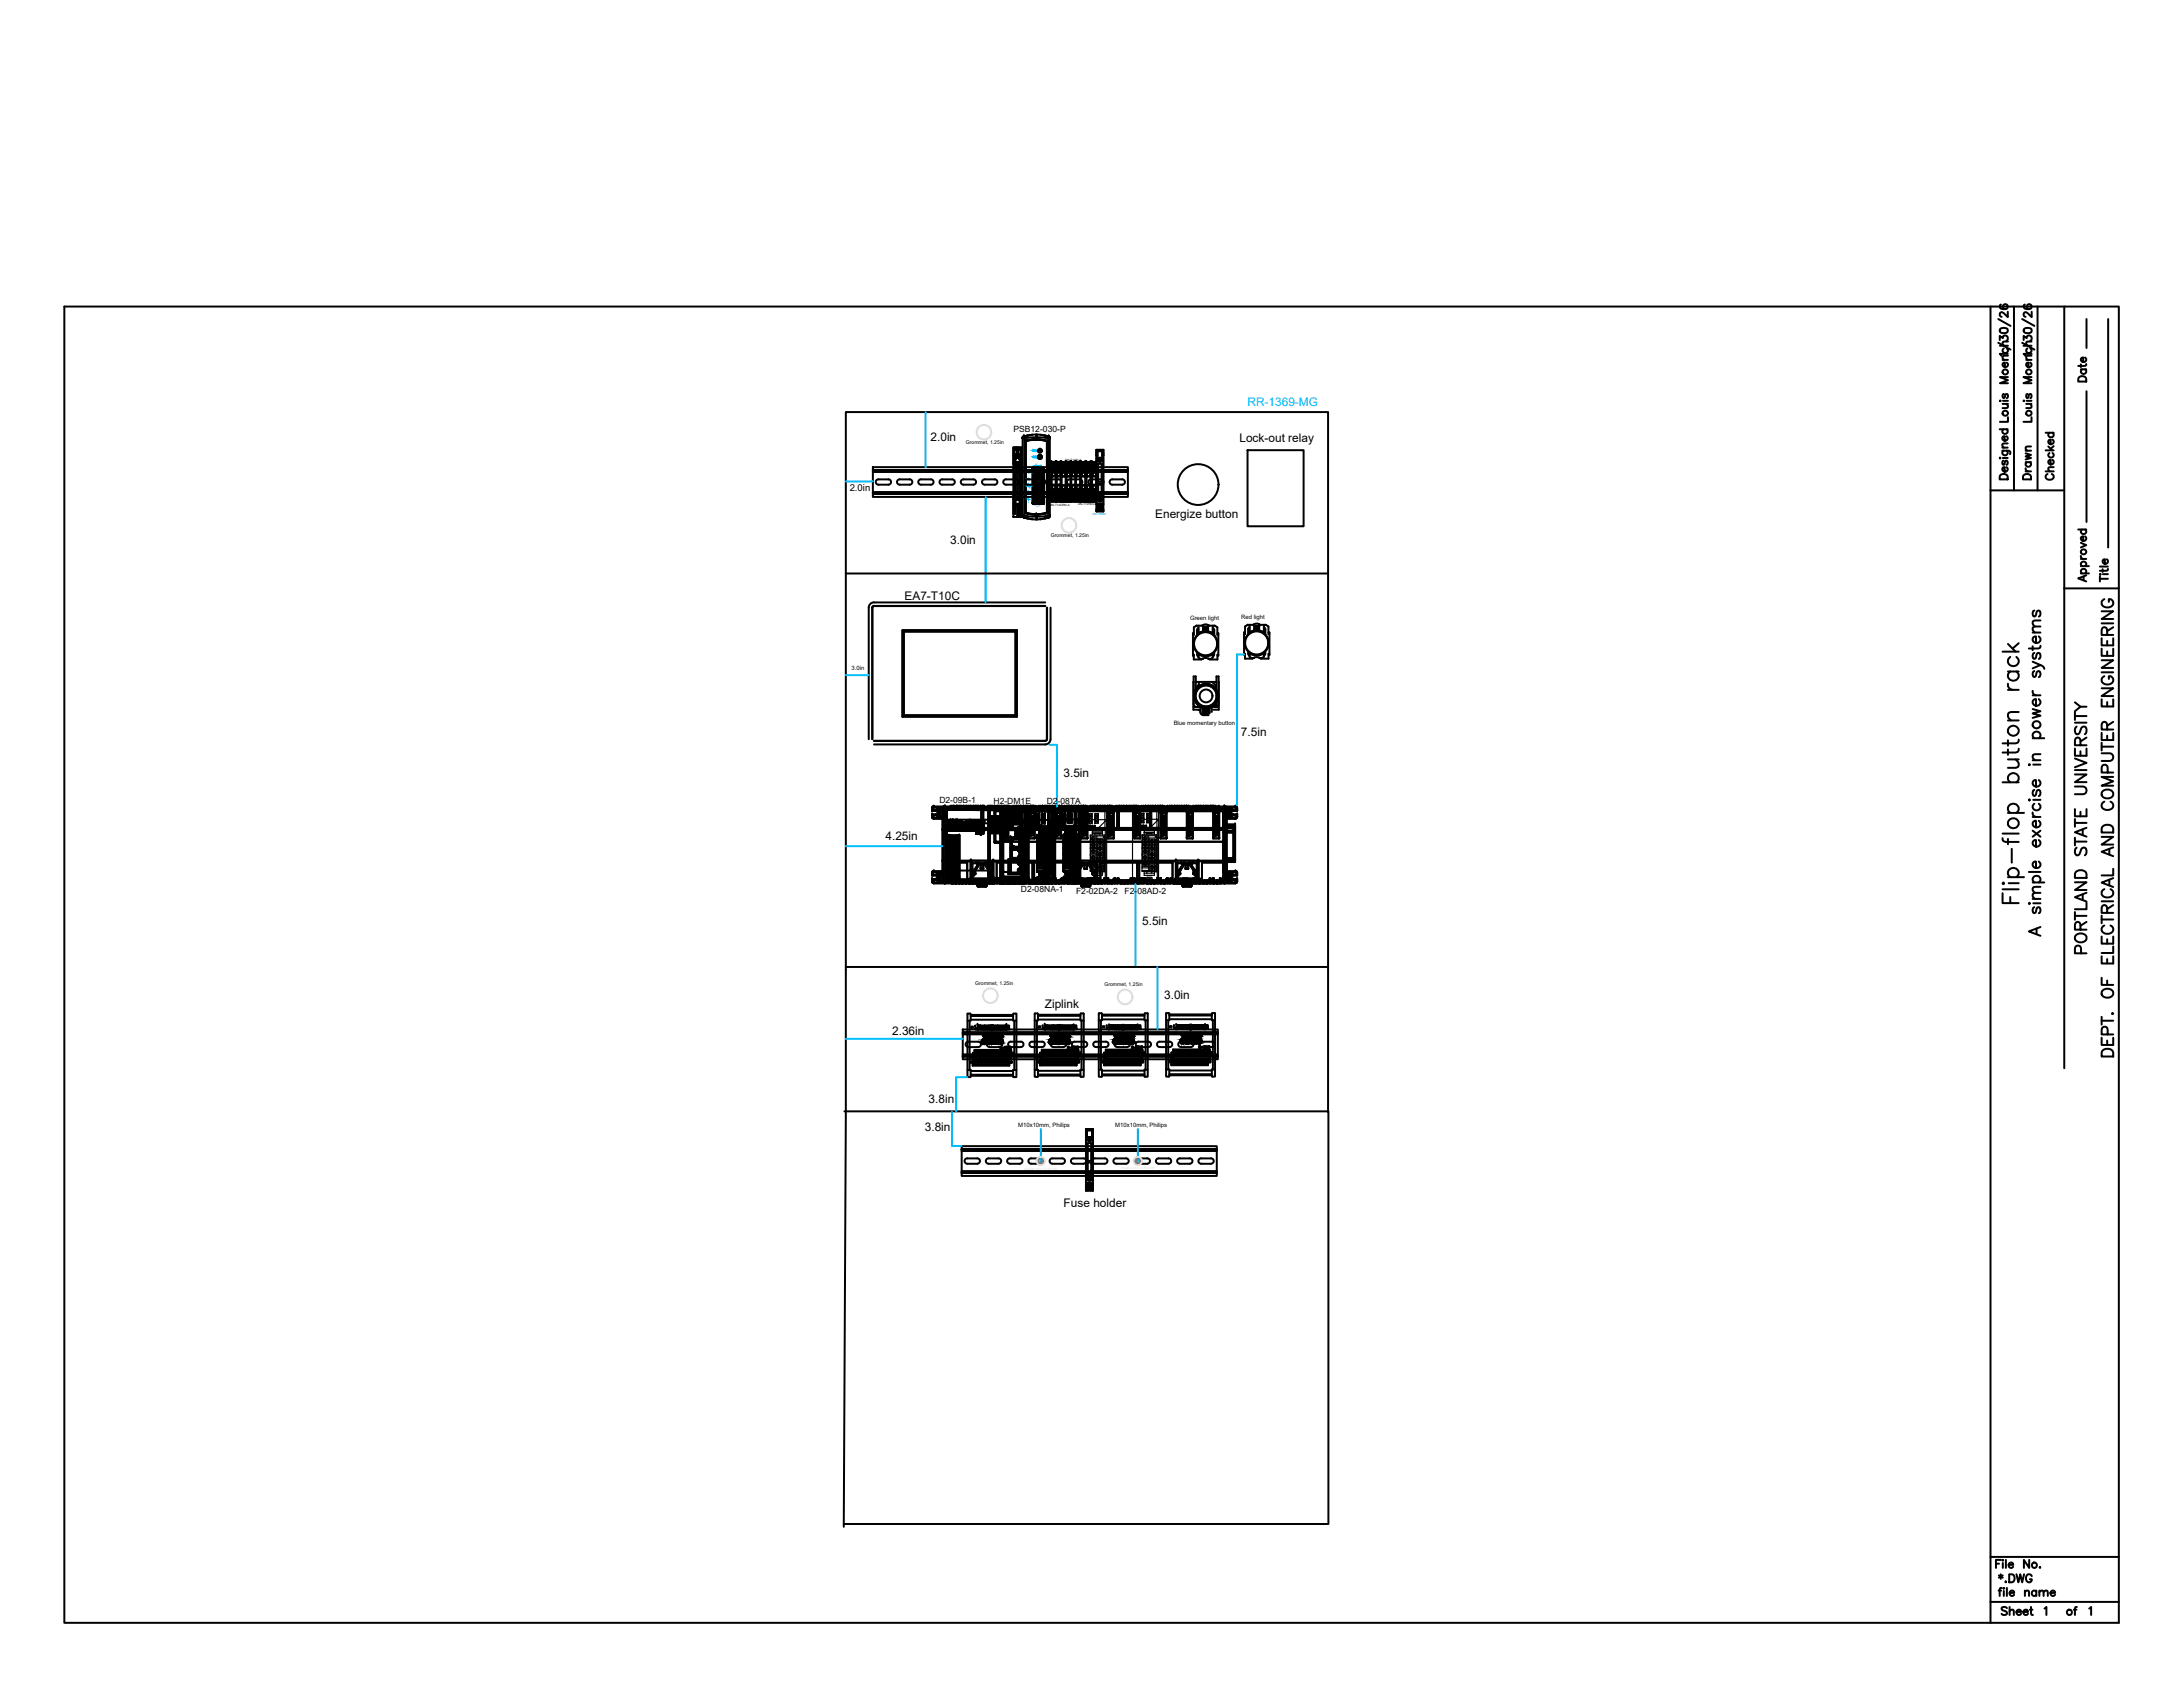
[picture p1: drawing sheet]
<svg xmlns="http://www.w3.org/2000/svg" width="279mm" height="216mm" viewBox="0 0 279 216" stroke-linecap="round" stroke-linejoin="round" font-family="sans-serif">
<defs><g id="words">
<text font-size="4" x="255.4" y="207.8">Sheet of</text>
<g font-size="3.1">
<text x="123.5" y="136.2">1</text>
<text x="123.8" y="133">13</text>
<text x="128.1" y="133">24</text>
<text x="131.9" y="137.2">11</text>
<text x="136.5" y="133">24</text>
<text x="137.2" y="136.2">10</text>
<text x="139.3" y="137.2" transform="rotate(-90 139.3 137.2)">20</text>
<text x="140.8" y="133">13</text>
<text x="142.5" y="137.2" transform="rotate(-90 142.5 137.2)">11</text>
<text x="145.3" y="136.2">10</text>
<text x="148.9" y="136.2">1</text>
<text x="149.2" y="133">13</text>
<text x="153.5" y="133">24</text>
<text x="156.3" y="137.2" transform="rotate(-90 156.3 137.2)">20</text>
</g>
<g font-size="2.6">
<text x="123.5" y="137.2">11</text>
<text x="123.5" y="132.6">P1</text>
<text x="128.4" y="137.2">20</text>
<text x="130.9" y="136.2" transform="rotate(-90 130.9 136.2)">10</text>
<text x="134.8" y="133" transform="rotate(-90 134.8 133)">13</text>
<text x="140.4" y="132.6">P1</text>
<text x="147.1" y="133" transform="rotate(-90 147.1 133)">24</text>
<text x="147.5" y="137.2" transform="rotate(-90 147.5 137.2)">20</text>
<text x="148.9" y="132.6">P1</text>
<text x="151" y="137.2" transform="rotate(-90 151 137.2)">11</text>
<text x="156.3" y="136.2" transform="rotate(-90 156.3 136.2)">10</text>
</g>
<text font-size="1.5" fill="#00bfff" x="159.7" y="51.9">RR-1369-MG</text>
<g font-size="1.5">
<text x="119.1" y="56.4">2.0in</text>
<text x="158.6" y="56.6">Lock-out relay</text>
<text x="121.6" y="69.6">3.0in</text>
<text x="147.8" y="66.2">Energize button</text>
<text x="115.8" y="76.8">EA7-T10C</text>
<text x="158.8" y="94.2">7.5in</text>
<text x="136.1" y="99.5">3.5in</text>
<text x="113.3" y="107.5">4.25in</text>
<text x="146.2" y="118.4">5.5in</text>
<text x="133.7" y="129">Ziplink</text>
<text x="149" y="127.8">3.0in</text>
<text x="114.2" y="132.4">2.36in</text>
<text x="118.8" y="141.1">3.8in</text>
<text x="118.4" y="144.8">3.8in</text>
<text x="136.1" y="154.4">Fuse holder</text>
</g>
<text font-size="1.2" x="108.8" y="62.8">2.0in</text>
<g font-size="1.1">
<text x="129.7" y="55.3">PSB12-030-P</text>
<text x="120.2" y="102.7">D2-09B-1</text>
<text x="127.2" y="102.9">H2-DM1E</text>
<text x="134" y="102.9">D2-08TA</text>
<text x="130.7" y="114.1">D2-08NA-1</text>
<text x="137.7" y="114.4">F2-02DA-2</text>
<text x="143.9" y="114.4">F2-08AD-2</text>
</g>
<g font-size=".8">
<text x="152.3" y="79.3">Green light</text>
<text x="158.9" y="79.2">Red light</text>
<text x="109" y="85.7">3.0in</text>
<text x="150.2" y="92.8">Blue momentary button</text>
<text x="130.3" y="144.3">M10x10mm, Philips</text>
<text x="142.7" y="144.3">M10x10mm, Philips</text>
</g>
<g font-size=".7">
<text x="123.6" y="56.9">Grommet, 1.25in</text>
<text x="134.5" y="68.8">Grommet, 1.25in</text>
<text x="124.8" y="126.1">Grommet, 1.25in</text>
<text x="141.4" y="126.2">Grommet, 1.25in</text>
</g>
<g font-size=".4">
<text x="136.3" y="59">DN-T12W-A</text>
<text x="134.4" y="64.7">DN-T12GRN-A</text>
<text x="138" y="64.7">DN-T12RED-A</text>
</g>
<text font-size=".4" fill="#00bfff" x="139.8" y="65.9">DN-F6MN</text>
<g font-size=".4" fill="#dcdcdc">
<text x="131.1" y="149.7">Washer, M10, 0.75in OD</text>
<text x="143.6" y="149.7">Washer, M10, 0.75in OD</text>
</g>
</g></defs>
<!-- layer: 0 -->
<g fill="none" stroke="#000" stroke-width=".25">
<path d="M254.8 39.2v168.5M111.7 59.8h32.7v.4h-32.7zM129.7 57.3l.5 .1zM129.7 57.2h.5v.1h-.5zM129.7 58.3h.5v.1h-.5zM129.7 57.4h.5h-.1v.2h.1v.1h-.1v.1h.1v.1h-.1v.1h.1l-.1 .3h.1h-.5zM129.7 58.4h1.1v1l-1.1-.1zM129.7 59.3h.1v.5h-.1zM129.7 59.8h.1v3.5h-.1zM129.7 58.6h.2v6h-.2v-.7h.1v-4.6h-.1zM129.7 57.4v.9M129.8 59.3h.4v4.5h-.4z"/>
<path d="M129.8 57.5h.8v.8v-.1h-.1v.1l-.6-.1-.1 .1zM129.8 57.4v.1h.8v-.1M129.8 58.3l.1 .2zM129.8 58.5l.1 .1zM129.8 57.5h.8M129.9 58.2v6.2M130 59.6l.2-.2 .3 .2M130 58.3h.5v.2h-.5zM130 58.5h.5v.1h-.5zM130.2 58.6a.32 .32 0 0 1 .4 .3 .32 .32 0 0 1-.4 .3M130.2 58.6a.32 .32 0 0 0-.3 .3 .32 .32 0 0 0 .3 .3M130.2 57.2h.6v.1h-.6z"/>
<path d="M130.2 57.3l.6 .1zM130.2 58.3h.6v.1h-.6zM130.2 57.4h.6v.9h-.6h.2v-.1h-.2v-.2h.2v-.1h-.2v-.1h.2v-.1h-.2l.2-.3zM130.2 59.2h.1M130.2 58.6h.1M130.2 59.3h.5v4.5h-.5zM130.6 58.3v.2zM130.6 58.6h.2v.7h-.1v4.6h.1v.7h-.2zM130.6 58.5v.1zM130.7 59.4h.1v.5h-.1zM130.7 59.9h.1v3.4h-.1zM130.8 57.4v.9"/>
<path d="M130.8 59.4v.5M130.9 56.1h.1M130.9 56.1v9.9M131 55.9l-.1 .2M131 55.9l-.1 .2h.2M131 55.9h.1M131.1 55.9h.1M131.1 56.1v9.9M131.2 56.5v9.1v-9.1M131.2 56.5h.1M131.3 56.5v9.1M131.3 55.8l-.2 .1"/>
<path d="M131.3 56.4h.1M131.3 56.5h.1M131.3 55.8h.1M131.5 55.8l-.5 .1 .3-.1M131.5 55.8l-.5 .1M131.5 55.7v.1M132.1 55.6l-1.1 .3M132.1 55.6l-1.1 .3 .1 .2M132.1 55.6h.5v.7M132.2 59.9h.1M132.2 59.9v.1M132.2 59.9h1.4"/>
<path d="M132.2 59.8v.1M132.2 59.8h1.4M132.2 59.8v4.6M132.2 59.9h1.3v4.5h-1.3zM132.4 59.9v.1M132.6 56.2a2.8 2.8 0 0 1 1.4 .3M132.6 56.2l-1 .1-.3 .1-.1 .1M132.6 56.3l1.4 .1a5 5 0 0 0-2.7 0M132.6 56.3l-1.3 .2M132.6 56.3h.1M132.6 56.2l-1 .1-.3 .1-.1 .1 .1-.1M132.6 59.9h.1"/>
<path d="M132.6 55.7h.1M132.7 56h.7l.8 .1M132.7 56h-.8l-.8 .1M133 59.9h.6M133 57.6v.1M133 59.9h.1M133 57.6h.1M133 57.7h.1M133.1 57.5h.1M133.1 57.9h.1M133.1 57.5v.2M133.1 57.6v.1"/>
<path d="M133.1 57.5v.1M133.1 57.7v.2M133.1 57.7h.1M133.1 55.6l1.1 .3M133.2 57.7h.1M133.2 57.8v.1M133.2 57.7v.2M133.2 57.5h.1M133.2 57.5v.2M133.3 57.7h.1M133.3 57.6v.1M133.3 57.6l-.1 .1"/>
<path d="M133.4 59.9v.1M133.5 59.8l.1 .1M133.6 59.8v4.6M133.6 59.9v.1M133.6 59.9v4.5M133.8 55.8h.1M133.8 55.8l.4 .1M133.9 55.8h.1M134 56.5v9.1M134 56.4v.1M134 56.5v9.1v-9.1M134.2 56.1v9.9"/>
<path d="M134.2 55.9l.2 .2M134.2 55.9h.1M134.2 55.9l-1.5-.3v.6l1 .1 .3 .2M134.2 55.9v.2M134.2 55.9l.2 .2h-.2M134.4 56.1h.1M134.4 56.1v9.9M140.3 57.6h.8M140.3 57.7h.2M140.3 58.4h.2M140.3 58.3h.2M140.3 58.2h.2"/>
<path d="M140.3 58.1h.2M140.3 58h.2M140.3 57.9h.2M140.3 57.6h.9M140.3 58.6h.9v6M140.5 57.8h.6M140.5 57.6v1h.6v-1M140.5 59a.25 .25 0 0 0 .3 .1 .25 .25 0 0 0 .2-.1M140.6 58.8h.4l-.1-.1h-.2l-.2 .2 .3 .2 .2-.2M140.6 58.8v.2M140.6 59.4h.4v2.2h-.4zM140.6 58.9h.4"/>
<path d="M140.6 58.7a.25 .25 0 0 1 .4 .1 .25 .25 0 0 0-.2-.2 .25 .25 0 0 0-.3 .2M141 59v-.2v.2M141.1 57.6h.1M141.1 57.7h.1M141.1 58.4h.1M141.1 58.3h.1M141.1 58.2h.1M141.1 58.1h.1M141.1 58h.1M141.1 57.9h.1M111.6 77.8v16.8M111.7 77.8v16.8"/>
<path d="M111.7 60.4h32.7v2.6h-32.7zM111.7 60.2h32.7h-32.7h32.7v.2h-32.7zM111.7 63.2h32.7h-32.7h32.7v.4h-32.7v-.4h32.7M111.7 63h32.7v.2h-32.7zM111.9 77.1a.67 .67 0 0 0-.7 .7v16.8M111.9 77.1h21.9M113.7 61.3a.34 .34 0 0 1 .3 .4 .34 .34 0 0 1-.3 .3M113.7 61.4l-1.3-.1a.34 .34 0 0 0-.3 .4 .34 .34 0 0 0 .3 .3h1.3M116.4 61.3a.34 .34 0 0 1 .4 .4 .34 .34 0 0 1-.4 .3M116.4 61.4l-1.2-.1a.34 .34 0 0 0-.4 .4 .34 .34 0 0 0 .4 .3h1.2M117.6 61.5l.3-.1 1.2-.1a.34 .34 0 0 1 .4 .4 .34 .34 0 0 1-.4 .3h-1.2a.34 .34 0 0 1-.3-.5zM120.3 61.5l.3-.1 1.3-.1a.34 .34 0 0 1 .3 .4 .34 .34 0 0 1-.3 .3h-1.3a.34 .34 0 0 1-.3-.5z"/>
<path d="M123 61.5l.3-.1 1.3-.1a.34 .34 0 0 1 .3 .4 .34 .34 0 0 1-.3 .3h-1.3a.34 .34 0 0 1-.3-.5zM125.7 61.5l.3-.1 1.3-.1a.34 .34 0 0 1 .4 .4 .34 .34 0 0 1-.4 .3h-1.3a.34 .34 0 0 1-.3-.5zM128.5 61.5l.3-.1 1.2-.1a.34 .34 0 0 1 .4 .4 .34 .34 0 0 1-.4 .3h-1.2a.34 .34 0 0 1-.3-.5zM129.7 64.6h1.1v.1h-.6v1.4h.6v.1h-1.1zM129.7 63.3h.1v.5h-.1zM129.7 63.8h1.1v2h-.3v-1l-.3-.1h-.2v1.1h-.3zM130 64.5l.2 .1 .3-.1M130 60.5l.2-.2 .3 .2M130 63.9v-4.6h.4l.1 4.6M130 64.5v.1h.5v-.1M130 63.9h.4M130.2 64.7h.6v.1h-.5v.2h.5v.1h-.5v.2h.5v.2h-.5v.2h.5v.1h-.5v.2h.5v.1h-.6z"/>
<path d="M130.2 64.6h.1M130.2 63.9h.1M130.3 64.8h.5v.2h-.5zM130.3 65h.5zM130.3 64.8h.5zM130.3 65.1l.5 .1zM130.3 65.3h.5zM130.3 65.1h.5v.3h-.5zM130.3 65.5h.5zM130.3 65.4h.5v.3h-.5zM130.3 65.6l.5 .1zM130.3 65.8h.5v.2h-.5z"/>
<path d="M130.3 66h.5zM130.3 65.8h.5zM130.5 64.4a.3 .3 0 0 0-.1-.4 .3 .3 0 0 0-.4 .1 .3 .3 0 0 0 0 .4M130.5 64.4v.1M130.5 64.4h.1v-6.2h-.1v.5v-.1h-.5v.1v-.5h-.1v6.2h.1h-.1v.2h.1v-.1M130.5 64.4h.1v.2h-.1v-.1M130.7 63.3h.1v.5h-.1zM130.9 66l.1 .2M130.9 66h.1M130.9 66l.1 .2zM131 66.2l1.1 .3M131 66.2h.1"/>
<path d="M131 66.2l.5 .1M131.1 66.2h.1M131.1 66.2l.2 .1M131.1 66l.4 .1a8.7 8.7 0 0 0 2.7-.1M131.1 66l-.1 .2 1.1 .3M131.1 66h-.2l.1 .2M131.2 61.5l.3-.1 1.3-.1a.34 .34 0 0 1 .3 .4 .34 .34 0 0 1-.3 .3h-1.3a.34 .34 0 0 1-.3-.5zM131.2 65.6a2.89 2.89 0 0 0 1.5 .3l1.3-.2M131.2 65.6v-9.1v9.1M131.2 65.6l.1 .1 .3 .1 1 .1M131.2 65.6h.1M131.3 65.6h.1"/>
<path d="M131.3 66.3l-.3-.1 .5 .1M131.3 66.3h.1M131.3 65.6l1.3 .2M131.5 66.3h.1M132.2 64.4v.1M132.2 64.3v.2M132.2 64.5h.1M132.2 64.5h.4M132.2 64.5h1.4M132.2 60.1h1.3M132.2 60.8h1.3M132.2 61h1.3"/>
<path d="M132.2 61.7h1.3M132.2 61.8h1.3M132.2 62.5h1.3M132.2 62.7h1.3M132.2 63.4h1.3M132.2 63.5h1.3M132.2 64.2h1.3M132.3 60v4.3M132.4 60.1v.7M132.4 61v.7M132.4 61.8v.7M132.4 62.7v.7"/>
<path d="M132.4 63.5v.7M132.4 64.3v.1M132.5 60.1v.7M132.5 61v.7M132.5 61.8v.7M132.5 62.7v.7M132.5 63.5v.7M132.6 60.5h.2v.3M132.6 61.4h.2v.2M132.6 62.2h.2v.3M132.6 63.1h.2v.2M132.6 63.9h.2v.3"/>
<path d="M132.6 65.8h.1M132.6 65.8v.7h-.5M132.6 66.4h.1M132.8 60.2v.2h-.2M132.8 61v.3h-.2M132.8 61.9v.2h-.2M132.8 62.7v.3h-.2M132.8 63.5v.3h-.2M132.9 60.2v.2h.3M132.9 61v.3h.3M132.9 61.9v.2h.3M132.9 62.7v.3h.3"/>
<path d="M132.9 63.5v.3h.3M133.2 60.5h-.3v.3M133.2 61.4h-.3v.2M133.2 62.2h-.3v.3M133.2 63.1h-.3v.2M133.2 63.9h-.3v.3M133.3 60.1v.7M133.3 61v.7M133.3 61.8v.7M133.3 62.7v.7M133.3 63.5v.7M133.4 60.1v.7"/>
<path d="M133.4 61v.7M133.4 61.8v.7M133.4 62.7v.7M133.4 63.5v.7M133.4 64.3v.1M133.5 60v4.3M133.6 64.3v.2M133.6 61.1h.1M133.6 64.3v.2h-.6M133.6 64.4l-.1 .1M133.6 64.4v.1M133.6 60h-1.5v4.3h1.5"/>
<path d="M133.8 66.3h.1M133.8 77.6h-21.9l-.2 .2M133.8 77.5h-21.9l-.2 .1-.1 .2M133.9 61.5l.3-.1 1.3-.1a.34 .34 0 0 1 .3 .4 .34 .34 0 0 1-.3 .3h-1.3a.34 .34 0 0 1-.3-.5zM133.9 65.6l-1.3 .2M134 65.7l-1.3 .2v.6h.4M134 65.6h.1M134 77.8v16.8M134 66.3h-.1M134 65.6v-9.1v9.1M134 65.6v.1zM134.2 66v.2"/>
<path d="M134.2 66h.2l-.2 .2M134.2 66.2l-.4 .1M134.2 66.2h.1M134.2 66.2l-1.1 .3M134.4 66h.1M134.4 66l-.2 .2M134.5 77.8v16.8M136.6 61.5l.3-.1 1.3-.1a.34 .34 0 0 1 .3 .4 .34 .34 0 0 1-.3 .3h-1.3a.34 .34 0 0 1-.3-.5zM139.3 61.5l.3-.1 1.3-.1a.34 .34 0 0 1 .4 .4 .34 .34 0 0 1-.4 .3h-1.3a.34 .34 0 0 1-.3-.5zM140.3 65.4h.1M140.3 64.6h.9h-.9M140.3 64.4h.9"/>
<path d="M140.3 65.4h.9M140.3 65.3h.9M140.3 65.2h.9M140.3 64.5h.9M140.5 65h.5M140.5 64.9h.5M140.5 64.8h.5M140.5 64.7h.5M140.5 64.6v.6M140.5 63.8a.25 .25 0 0 1 .3-.1 .25 .25 0 0 1 .2 .1M140.6 63.9h.4l-.1-.1h-.3l-.1 .1 .2 .3 .3-.2M140.6 61.8h.4v1.7h-.4z"/>
<path d="M140.6 63.8v.3M140.6 64h.4M140.6 63.3h.4M140.6 63.8a.25 .25 0 0 1 .4 0M141 63.8v.2a.25 .25 0 0 1-.2 .2 .25 .25 0 0 1-.3-.2M141 64.6v.6M141.2 65.2h-.9h.9M141.2 65.2v.3h-.9v-7.9h.9v7.8M142.1 61.5l.3-.1 1.2-.1a.34 .34 0 0 1 .4 .4 .34 .34 0 0 1-.4 .3h-1.2a.34 .34 0 0 1-.3-.5zM159.7 80h.8l.1 .8M159.7 80l-.3 .2v.9h-.2M159.9 80v1"/>
<path d="M160.4 80a.75 .75 0 0 1 .9 0M161.8 80v1M162 80h.1M162 80h-.8l-.1 .8M162 80l.3 .2v.9h.2M115.7 80.8h14.3v10.7h-14.3M115.7 80.8v10.7M130.1 80.7h-14.6v11M130.1 80.7v11h-14.6M134 94.6l-.2 .2h-21.9M134 94.6l-.1 .2h-.1h-21.9M134.5 94.6a.67 .67 0 0 1-.7 .7h-21.9"/>
<path d="M152.7 83.8h.1v.6h1M152.7 90.5h.9v.6l.2 .4h.9M152.8 87.3l-.1 3.5 .9 .1M152.8 81h-.1v2.9h.1M152.9 80.2l-.1 1h-.1M153 88.3v-1.7h-.2v3.5v.2l.4 .2M153 87.3h2.7M153.2 80.1l-.3 .1M153.2 80.1h.8v.8M153.2 83.5v.4l.2 .1M153.4 83.8h.1M153.4 83.6v.6l.2 .1h.3"/>
<path d="M153.4 80.4l-.2 .3v.6M153.4 80.1v1M153.4 80.6v.6M153.4 87.3v.3l-.3 .4v.2M153.5 83.8a1.61 1.61 0 0 0 1.6 0M153.8 84.4a.85 .85 0 0 1 1 0M153.8 80.1h.1a.79 .79 0 0 1 .9 0M153.9 90.5l.1 .8M153.9 91.1l.4 .2M154 91.3h.8M154 84.3h-.1M154 80.8l-.6 .1"/>
<path d="M154 80.6h.1M154 80.5l.3-.1 .3 .1M154 80.3h.6M154 80.2h.1M154 80.2h.6M154 80.5v.1M154.1 91.2h.5l-.1 .1h-.2M154.1 80.5h.4v.1a.25 .25 0 0 1-.4 0zM154.2 91.2l.1 .1M154.2 91v.1M154.2 90.8h.1M154.2 90.8l-.1 .1"/>
<path d="M154.2 90.7a.22 .22 0 0 0 .2 .2 .22 .22 0 0 0 .2-.2M154.2 90.7v.3M154.2 90.6v.1M154.2 91.1h.1M154.2 91.1v-.3v.2l.2 .1M154.2 90.6a.17 .17 0 0 0 .2 .2 .17 .17 0 0 0 .2-.2M154.2 91.3h.1M154.3 91.3h.1M154.5 80.6h.1M154.6 80.2h.1M154.6 80.5v.1M154.6 90.6v.1"/>
<path d="M154.6 80.9h.1M154.6 80.8l.6 .1M154.6 90.7v.4h-.4M154.6 80.6h.1M154.6 84.3h.1M154.7 91.2l-.1 .1M154.8 91.1l-.5 .2M154.8 90.6v.7M154.8 90.5v.1M155.1 83.8h.1M155.1 87.3l.5 .5v.4M155.2 80.6v.6"/>
<path d="M155.2 83.7v.5l-.2 .1h-.3M155.2 80.1v1M155.2 80.4l.2 .3v.6M155.2 83.8h.1M155.2 83.6v.2M155.4 83.5v.4l-.2 .1M155.4 80.1h.1M155.4 80.1h-.8v.8M155.5 80.1l.3 .1M155.7 88.3v-1.7h.3v3.5l-.3 .3-.2 .1M155.7 89.9v.3h-.3M155.8 80.2v1h.1"/>
<path d="M155.8 81h.1v2.9h-.1M155.9 90.3h.1M155.9 83.8h-.1v.6h-.9M156 87.3v3.5h-.7M156 90.5h-.9v.6M159.2 83.7h.1v.6h1a.85 .85 0 0 1 1.1 0h1v-.6h.1M159.4 80.9h-.2v2.9h.1M159.8 83.4v.4l.1 .1M159.9 83.7h.1M159.9 83.5v.6l.3 .1h.2M159.9 80.3l-.2 .2v.7M159.9 83.7h.2a1.61 1.61 0 0 0 1.5 0h.2"/>
<path d="M159.9 80.8h.3M159.9 80.5v.6M160.5 84.2h.1M160.5 80.7l-.3 .1M160.5 80.1h.3h.4M160.5 80.2h.7M160.5 80.5h.1M160.5 80.4h.7M160.6 80.4v.1M160.6 80.5h.1M160.7 80.4h.3l.1 .1a.28 .28 0 0 1-.5 0zM161.1 80.5h.1"/>
<path d="M161.1 80.4v.1M161.2 80.7l.3 .1M161.2 80.5h-.1M161.2 84.2h.1M161.5 80.8h.3M161.8 80.5h.1M161.8 80.3l.2 .2v.7M161.8 83.7h.1M161.8 83.5v.6l-.3 .1h-.2M161.8 80.5v.6M161.9 83.4v.4l-.1 .1M162.3 80.9h.2v2.9h-.1"/>
<path d="M119.3 104.5l.2 .3M119.3 103.5v.3h.6M119.3 112.8l.2 .2M119.3 111.7v.3h.6M119.3 104.6h.1M119.3 103.5h.1M119.3 103.8h.1M119.3 104.2h.1M119.3 112.5h.1M119.3 111.7h.1M119.3 112h.1M119.3 112.8h.1"/>
<path d="M119.3 112.5l.1 .1M119.3 104.2l.1 .2M119.3 103.5v.2h.6a.26 .26 0 0 1 .2 .3 .26 .26 0 0 1-.2 .3M119.4 111.6h.1M119.4 113h.1M119.4 103.3h.1M119.4 104.7h.1M119.4 111.6v.1M119.4 103.3v.1M119.4 112.8l.1 .2M119.4 104.5l.1 .2M119.4 112.8l.1 .1"/>
<path d="M119.4 103.5v.2h.5M119.4 111.7v.2h.5M119.4 111.9l-.1 .1M119.4 103.7l-.1 .1M119.4 103.7h.1M119.4 103.5h.1M119.4 112.8h.1M119.4 112.6h.1M119.4 111.9h.1M119.4 111.7h.1M119.4 104.6h.1M119.4 104.4h.1"/>
<path d="M119.4 112.9v.1M119.4 104.6v.1M119.5 104.8l-.1-.1-.1-.2 .2 .2h1.1l.1 .1M119.5 103.2l-.2 .3M119.5 111.5l-.2 .2M119.5 103.3l-.1 .2M119.5 111.6l-.1 .1M119.5 103.3l-.2 .2M119.5 104.8h1.1v1.4h36.4v-1.4M119.5 103.2h1.5M119.5 113h7M119.5 104.8h.1"/>
<path d="M119.5 111.5h1.1M119.5 111.6h1.1v1.2M119.5 112.9v.1M119.5 111.5v.1M119.5 103.2v.2M119.5 104.7v.1M119.5 103.2h.1M119.5 113h.1M119.5 111.5h.1M119.5 103.4h.1M119.5 111.6h.1M119.5 112.9h.1"/>
<path d="M119.5 104.7h.1M119.5 112.9h1.2M119.5 113h1.3M119.5 103.4h1.2M119.5 104.7h1.1M119.5 103.2h38.6M119.5 104.8h1.1M119.9 103.8h.1l.1 .2-.1 .2h-.1M119.9 112l.1 .1 .1 .2-.1 .1-.1 .1M119.9 103.7a.34 .34 0 0 1 .3 .3 .34 .34 0 0 1-.3 .3M119.9 111.9a.34 .34 0 0 1 .3 .4 .34 .34 0 0 1-.3 .3M119.9 112a.26 .26 0 0 1 .2 .3 .26 .26 0 0 1-.2 .2"/>
<path d="M119.9 104.2h-.6v.4M119.9 112.5h-.6v.3M119.9 104.2h.1M119.9 104.4h-.5v.2M119.9 112.5h.1M119.9 112h.1M119.9 112.6h-.5v.2M119.9 112.5v.1M119.9 111.9v.1M119.9 103.7v.1M119.9 104.2v.2M119.9 103.8h.1"/>
<path d="M119.9 103.7h.1M119.9 112.6h.1M119.9 111.9h.1M119.9 104.4h.1M119.9 112.6h-.6v.2M119.9 104.3h-.6v.3M120 103.5a.51 .51 0 0 1 .4 .5 .51 .51 0 0 1-.4 .5M120 111.8a.51 .51 0 0 1 .4 .5 .51 .51 0 0 1-.4 .5M120 103.5h.1M120 104.5h.1M120 103.5h.6v1h-.6h.6v-1zM120 111.8h.1"/>
<path d="M120 112.8h.1M120 111.8h.6v1h-.6h.6v-1zM120.1 112.2h.1M120.1 112.4h.1M120.1 103.9h.1M120.1 104.1h.1M120.1 104.1l.1 .1M120.2 112.1l-.1 .1M120.2 103.8l-.1 .1M120.3 104.2h.1M120.3 103.8h.1M120.3 112.5h.1"/>
<path d="M120.3 112.1h.1M120.6 104.8l.1 .1M120.6 112.8l.1 .1M120.6 111.5v-1.3h3.6v2.4h-.1v.4h-4.6M120.6 106.2v4M120.6 104.8h.1M120.6 111.5v.1M120.6 112.8h.1M120.6 111.6h.1M120.6 104.7v.1M120.6 104.7h.1M120.6 103.5h.1"/>
<path d="M120.6 110.2h3.6v2.4h-.1v.4M120.6 106.2h.1M120.6 111.5h.1M120.6 110.2h.1M120.6 111.8h.1M120.6 104.5h.1M120.6 106.2h36.4M120.6 103.5v1.2M120.6 104.8v6.7M120.6 110.2h3.6M120.7 103.4h.1M120.7 103.3l-.1 .2"/>
<path d="M120.7 112.9l.2 .1M120.7 112.9h.1M120.7 112.8v.1M120.7 111.5v.1M120.7 104.7v.1M120.7 103.4v.1M120.7 111.5h.1M120.7 104.8h.1M120.7 103.5v1.2M120.7 111.6v1.2M120.7 112.8l.3 .2M120.7 112.8l.1 .1"/>
<path d="M120.7 112.7l.3 .2M120.7 112.8h.1M120.7 103.5h.1M120.7 103.5v9.3zM120.7 112.5l.3 .1M120.7 111.6h.1M120.7 111.4h.1M120.7 104.9h.1M120.7 104.7h.1M120.7 103.7h.1M120.7 106.9h.1M120.7 112.4h.1"/>
<path d="M120.7 112.5h.1M120.7 111.4l-.1 .1M120.7 111.5h-.1h-1.1l-.2 .2M120.8 112.9h-.1M120.8 103.4l-.1 .1M120.8 112.9l.1 .1M120.8 103.4h.1M120.8 112.9h.1M120.8 103.3h-1.3l-.2 .2M120.8 103.3h.1M120.8 113h.1M120.8 103.7v3.2"/>
<path d="M120.8 112.4v.1M120.9 103.3v.4M120.9 112.5v.5M120.9 113h.1M120.9 103.2h.1M120.9 103.2l-.2 .2M120.9 103.2v.1M120.9 103.3h.1M120.9 103.3l-.1 .1M121 103.2h-.1M121 103.2l-.3 .3M121 103.6l-.3 .1"/>
<path d="M121 103.3l-.3 .2M121 104.9h5.5v6.5h-3.7v-4.5h-1.8zM121 113h.1M121 103.2h.1M121 103.2v.4h5.5v-.4M121 112.6v.4M121 106.9h-.3h2.1v5.5M121 112.4h-.3h2.1M121 104.9h-.3M121 103.4l5.5-.1 .2 .2M121 104.9h.1M121 106.9h.1"/>
<path d="M121 112.6h.1M121 112.4h.1M121 103.6h.1M121 103.6v1.3M121 103.5h6.4zM121 103.5v9.3zM121 105.4h5.7v.7h-5.7M121 112.8h.1M121 103.5h.1M121 106.1h.1M121 105.4h.1M121.1 103.6h4.5v2.4h-4.5z"/>
<path d="M121.1 110.4h2.7v2.4h-2.7zM121.1 103.6h.1M121.1 106h.1M121.1 110.4h.1M121.1 112.8h.1M121.2 103.6v9v-9M121.2 112.6h6h-6M121.2 103.6h.1M121.2 112.6h.1M121.4 106.3l4.6 .1zM121.4 106.4h.1M121.4 106.3h.1"/>
<path d="M121.4 105.1l.2 .1 .1-.2h.1a.42 .42 0 0 1 .5 .4 .42 .42 0 0 1-.6 .4h-.2v-.3l-.1 .1a.33 .33 0 0 0 0-.5zM121.4 105.1h.1M121.4 105.1l.1 .3M121.4 105.6h.1M121.4 105.1l.4 .3-.4 .2M121.4 111.4v.6h.3v-.6M121.4 107h.3v.1h-.3zM121.4 112v.3M121.4 112.3h1.3zM121.4 112.2h.3v.1v-.1M121.4 112.3h.1M121.4 107.1h.1"/>
<path d="M121.4 112h.1M121.4 112.2h.1M121.4 107h.1M121.4 111.2h.1M121.4 111.4h.1M121.4 110.4h.1M121.4 110.6h.1M121.4 109.6h.1M121.4 109.7h.1M121.4 108.8h.1M121.4 108.9h.1M121.4 107.9h.1"/>
<path d="M121.4 108.1h.1M121.4 107.3h.1M121.4 112h1.3M121.4 107v5.3M121.4 107h1.3M121.4 107.1h1.3M121.4 112.2h1.3M121.5 106.9v5.5v-5.5M121.5 112.4h1.3h-1.3M121.5 106.9h.1M121.5 112.4h.1M121.5 105.4l-.1 .2"/>
<path d="M121.5 105.4h.1M121.5 105.8h.1M121.5 105.5v.3M121.5 105.5h.1M121.6 105.2l.2 .1v-.2h.1a.28 .28 0 0 1 .1 .4 .28 .28 0 0 1-.3 .1v-.2l-.2 .1M121.6 105.2h.1M121.6 103.5h.9h-.9M121.6 103.5v-.3v.3M121.6 103.5h.1M121.6 103.2h.1M121.7 111.4h.1v.6h.6v-.6h.1v.6h-.8zM121.7 110.6h.1v.6h-.1z"/>
<path d="M121.7 109.7h.1v.7h-.1zM121.7 108.9h.1v.7h-.1zM121.7 108.1h.1v.7h-.1zM121.7 107.3h.1v.6h-.1zM121.7 107.3h-.3h1.3h-.2M121.7 108.1h-.3h1.3h-.2M121.7 107.9h-.3h1.3h-.2M121.7 108.9h-.3h1.3h-.2M121.7 108.8h-.3h1.3h-.2M121.7 109.7h-.3h1.3h-.2M121.7 109.6h-.3h1.3h-.2M121.7 110.6h-.3h1.3h-.2"/>
<path d="M121.7 110.4h-.3h1.3h-.2M121.7 111.4h-.3h1.3h-.2M121.7 111.2h-.3h1.3h-.2M121.7 112h.1M121.7 107h.8v.1h-.8M121.7 112.2h.8v.1M121.7 112.2h.1M121.7 112.3h.1M121.7 107h.1M121.7 107.1h.1M121.7 111.2h.1M121.7 111.4h.1"/>
<path d="M121.7 110.4h.1M121.7 110.6h.1M121.7 109.6h.1M121.7 109.7h.1M121.7 108.8h.1M121.7 108.9h.1M121.7 107.9h.1M121.7 108.1h.1M121.7 107.3h.1M121.7 107v.1M121.7 107.3v.6M121.7 108.1v.7"/>
<path d="M121.7 108.9v.7M121.7 109.7v.7M121.7 110.6v.6M121.7 105h.1a.42 .42 0 0 1 .5 .4 .42 .42 0 0 1-.6 .4h-.2M121.7 105h.1M121.7 105l-.1 .2M121.7 105.6h.1M121.7 105.4v.2M121.7 105.4h.1M121.8 105.3v.1h-.1M121.8 105.3h.1M121.8 111.4h.6v.6h-.6z"/>
<path d="M121.8 110.6h.6v.6h-.6zM121.8 109.7h.6v.7h-.6zM121.8 108.9h.6v.7h-.6zM121.8 108.1h.6v.7h-.6zM121.8 107.3h.6v.6h-.6zM121.8 107.3h.1M121.8 108.1h.1M121.8 107.9h.1M121.8 108.9h.1M121.8 108.8h.1M121.8 109.7h.1M121.8 109.6h.1"/>
<path d="M121.8 110.6h.1M121.8 110.4h.1M121.8 111.4h.1M121.8 111.2h.1M121.8 112h.1M121.8 112.8h.2h-.2M121.8 103.5h.2h-.2M121.8 113h.2zM121.8 103.2v.3v-.3M121.8 103.5h.2v-.3v.3M121.8 103.5v-.3v.3M121.8 113v-.2v.2"/>
<path d="M121.8 112.8v.2v-.2h.2v.2v-.2M121.8 112.8h.1M121.8 103.5h.1M121.8 103.2h.1M121.8 113h.1M121.8 112.8h.2M121.8 103.5h.2M121.8 105.1h.1a.28 .28 0 0 1 .1 .4 .28 .28 0 0 1-.3 .1M121.8 105.1h.1M121.8 105.1v.2M121.8 111.7h.1M121.8 110.9h.1"/>
<path d="M121.8 110.1h.1M121.8 109.2h.1M121.8 108.4h.1M121.8 107.6h.1M121.8 105.8h.1M121.8 107.5h.3M121.8 108.3h.3M121.8 109.1h.3M121.8 109.9h.3M121.8 110.8h.3M121.8 111.6h.3M121.8 111.8h.3"/>
<path d="M121.8 111h.3M121.8 110.2h.3M121.8 109.4h.3M121.8 108.5h.3M121.8 107.7h.3M121.8 105.4h.1M121.9 105.6h.1M121.9 111.7h.1M121.9 110.9h.1M121.9 110.1h.1M121.9 109.2h.1M121.9 108.4h.1"/>
<path d="M121.9 107.6h.1M121.9 110v.1M121.9 110.8v.1M121.9 107.6h.1l.1-.1 .2 .1M121.9 108.4h.1l.1-.1 .2 .1M121.9 109.2h.1l.1-.1 .2 .1M121.9 110h.1l.1-.1 .2 .1M121.9 110.8h.1l.1-.1 .2 .1M121.9 111.7h.1l.1-.2 .2 .2M121.9 111.7h.1l.1 .1 .2-.1M121.9 110.9h.1l.1 .1 .2-.1M121.9 110.1h.1l.1 .1 .2-.1"/>
<path d="M121.9 109.3h.1l.1 .1 .2-.1M121.9 108.4h.1l.1 .2 .2-.2M121.9 107.6h.1l.1 .1 .2-.1M121.9 107.6h.1l.1 .1h.1v-.1M121.9 108.4h.1l.1 .2h.1v-.2M121.9 109.3h.1l.1 .1h.1v-.1M121.9 110.1h.1l.1 .1h.1v-.1M121.9 110.9h.1l.1 .1h.1v-.1M121.9 111.7h.1l.1 .1h.1v-.1M121.9 110h.1M121.9 110.8h.1M121.9 109.3h.1"/>
<path d="M121.9 111.9h.4M121.9 111.1h.4M121.9 110.3h.4M121.9 109.5h.4M121.9 108.6h.4M121.9 107.8h.4M121.9 107.4h.4M121.9 108.2h.4M121.9 109h.4M121.9 109.8h.4M121.9 110.6h.4M121.9 111.5h.4"/>
<path d="M121.9 105.1h.1M122 105h.1M122 111.4h.1M122 110.6h.1M122 109.8h.1M122 109h.1M122 108.2h.1M122 107.3h.1M122 107.9h.1M122 108.7h.1M122 109.5h.1M122 110.3h.1"/>
<path d="M122 111.1h.1M122 111.9h.1M122 111.7l.1 .3M122 110.9l.1 .3M122 110.1l.1 .2M122 109.3l.1 .2M122 108.4l.1 .3M122 107.6l.1 .3M122 103.2h-.2h.2M122 103.5v-.3v.3M122 113v-.2v.2M122 112.8h.1"/>
<path d="M122 103.5h.1M122 103.2h.1M122 113h.1M122 107.6h.1M122 108.4h.1M122 109.2h.1M122 110h.1M122 110.8h.1M122 111.7h.1M122 110.9h.1M122 110.1h.1M122 109.3h.1"/>
<path d="M122 112h.2M122 111.2h.2M122 110.3h.2M122 109.5h.2M122 108.7h.2M122 107.9h.2M122.1 107.5h.1M122.1 108.4h.1M122.1 108.3h.1M122.1 109.2h.1M122.1 109.1h.1M122.1 110h.1"/>
<path d="M122.1 109.9h.1M122.1 110.8h.1M122.1 110.7h.1M122.1 111.6h.1M122.1 111.5h.1M122.1 111.8h.1M122.1 111.7h.1M122.1 111h.1M122.1 110.9h.1M122.1 110.2h.1M122.1 110.1h.1M122.1 109.4h.1"/>
<path d="M122.1 109.3h.1M122.1 108.6h.1M122.1 108.5h.1M122.1 107.7h.1M122.1 107.3l-.1 .3M122.1 108.1l-.1 .3M122.1 108.9l-.1 .3M122.1 109.8l-.1 .2M122.1 110.6l-.1 .2M122.1 111.4l-.1 .3M122.1 105.3h.1M122.1 107.3l.1 .3"/>
<path d="M122.1 108.1l.1 .3M122.1 108.9l.1 .3M122.1 109.8l.1 .2M122.1 110.6l.1 .2M122.1 111.4l.1 .3M122.2 107.5h.2M122.2 108.3h.2M122.2 109.1h.2M122.2 109.9h.2M122.2 110.8h.2M122.2 111.6h.2M122.2 111.8h.2"/>
<path d="M122.2 111h.2M122.2 110.2h.2M122.2 109.4h.2M122.2 108.5h.2M122.2 107.7h.2M122.2 107.5h.1M122.2 108.3h.1M122.2 108.4h.1M122.2 109.1h.1M122.2 109.2h.1M122.2 109.9h.1M122.2 110h.1"/>
<path d="M122.2 110.7h.1M122.2 110.8h.1M122.2 111.5h.1M122.2 111.6h.1M122.2 111.7h.1M122.2 111.8h.1M122.2 110.9h.1M122.2 111h.1M122.2 110.1h.1M122.2 110.2h.1M122.2 109.3h.1M122.2 109.4h.1"/>
<path d="M122.2 108.5h.1M122.2 108.6h.1M122.2 107.7h.1M122.2 107.6h.1M122.2 105.8h.1M122.2 112.8h.2h-.2M122.2 103.5h.2h-.2M122.2 113h.2zM122.2 103.2v.3v-.3M122.2 103.5h.2v-.3v.3M122.2 103.5v-.3v.3M122.2 112.8v.2v-.2v.2v-.2h.2v.2v-.2"/>
<path d="M122.2 112.8h.1M122.2 103.5h.1M122.2 103.2h.1M122.2 113h.1M122.2 112.8h.2M122.2 103.5h.2M122.2 111.7l-.1 .3M122.2 110.9l-.1 .3M122.2 110.1l-.1 .2M122.2 109.3l-.1 .2M122.2 108.4l-.1 .3M122.2 107.6l-.1 .3"/>
<path d="M122.3 111.4h.1M122.3 110.6h.1M122.3 109.8h.1M122.3 109h.1M122.3 108.2h.1M122.3 107.3h.1M122.3 107.9h.1M122.3 108.7h.1M122.3 109.5h.1M122.3 110.3h.1M122.3 111.1h.1M122.3 111.9h.1"/>
<path d="M122.3 105.3h.1M122.3 105.2h.2l-.1 .6h-.2zM122.3 105.2h.1M122.3 105.1h.1M122.3 107.6h.1M122.3 108.4h.1M122.3 109.2h.1M122.3 110v.1M122.3 110.8v.1M122.3 111.7h.1M122.3 110.9h.1M122.3 110.1h.1"/>
<path d="M122.3 110h.1M122.3 110.8h.1M122.3 109.3h.1M122.3 107.6h-.1M122.4 105.8h.1M122.4 105h.1v.1h-.2zM122.4 105h.1M122.4 111.7h.1M122.4 110.9h.1M122.4 110.1h.1M122.4 109.2h.1M122.4 108.4h.1"/>
<path d="M122.4 107.6h.1M122.4 110.1h-.2M122.4 110.6h.1v.6h-.1zM122.4 109.7h.1v.7h-.1zM122.4 108.9h.1v.7h-.1zM122.4 108.1h.1v.7h-.1zM122.4 107.3h.1v.6h-.1zM122.4 107.3h.1M122.4 108.1h.1M122.4 107.9h.1M122.4 108.9h.1M122.4 108.8h.1"/>
<path d="M122.4 109.7h.1M122.4 109.6h.1M122.4 110.6h.1M122.4 110.4h.1M122.4 111.4h.1M122.4 111.2h.1M122.4 112h.1M122.4 103.2h-.2h.2M122.4 103.5v-.3v.3M122.4 112.8h.1M122.4 103.5h.1M122.4 103.2h.1"/>
<path d="M122.4 113h.1M122.5 105.2h.1M122.5 105.1h.1M122.5 106.3h.1M122.5 105h.1M122.5 103.2h-.9h.9M122.5 103.5v-.3v.3M122.5 103.5h.1M122.5 103.2h.1M122.5 111.4v.6h.2v-.6M122.5 112h.1M122.5 107h.2v.1h-.2z"/>
<path d="M122.5 107.1h.1M122.5 112.2h.1M122.5 112.3h.1M122.5 107h.1M122.5 111.2h.1M122.5 111.4h.1M122.5 110.4h.1M122.5 110.6h.1M122.5 109.6h.1M122.5 109.7h.1M122.5 108.8h.1M122.5 108.9h.1"/>
<path d="M122.5 107.9h.1M122.5 108.1h.1M122.5 107.3h.1M122.5 105.2h.2v.1l.2-.1-.1 .1-.1 .1-.1 .4h-.2zM122.5 107.3v.6M122.5 108.1v.7M122.5 108.9v.7M122.5 109.7v.7M122.5 110.6v.6M122.6 106.2h.1M122.6 105.8h.1M122.6 105.8v.4l.2 .1h-.3z"/>
<path d="M122.6 105.5v.3M122.6 105.5h.1M122.7 112.8h.2h-.2M122.7 103.5h.2h-.2M122.7 113h.2zM122.7 103.2v.3v-.3M122.7 103.5h.2v-.3v.3M122.7 103.5v-.3v.3M122.7 112.8v.2v-.2v.2v-.2h.2v.2v-.2M122.7 112.8h.1M122.7 103.5h.1M122.7 105.3h.1"/>
<path d="M122.7 103.2h.1M122.7 113h.1M122.7 112.8h.2M122.7 103.5h.2M122.7 105.2h.1M122.7 107v5.3v-.1M122.7 112.2h-.2v.1M122.7 112h.1M122.7 107.1h.1M122.7 107h.1M122.7 112.3h.1M122.7 112.2h.1"/>
<path d="M122.7 111.2h.1M122.7 111.4h.1M122.7 110.4h.1M122.7 110.6h.1M122.7 109.6h.1M122.7 109.7h.1M122.7 108.8h.1M122.7 108.9h.1M122.7 107.9h.1M122.7 108.1h.1M122.7 107.3h.1M122.7 107.1v4.3"/>
<path d="M122.7 112v.2M122.8 106.3h.1M122.8 106h.1M122.8 106.2h.1M122.8 112.4v-5.5v5.5M122.8 106.9h-1.3h1.3M122.8 112.4h.1M122.8 106.9h.1M122.8 111.4v1h-1.8v.2h5.5v-1.2M122.8 105.3l-.2 .2M122.8 111.4h.1M122.8 105.3h.1"/>
<path d="M122.8 105.5h.1M122.8 105.2h.1M122.8 105.2l-.1 .1v-.1h-.2l-.1 .6h.2M122.9 103.2h-.2h.2M122.9 105.2l-.1 .1M122.9 103.5v-.3v.3M122.9 112.8h.1M122.9 103.5h.1M122.9 105.2h.1M122.9 103.2h.1M122.9 113h.1M122.9 105.3a.22 .22 0 0 1 .4-.1 .22 .22 0 0 1 0 .3h-.3v.1h.3a.28 .28 0 0 1-.4 .1 .28 .28 0 0 1 0-.4z"/>
<path d="M122.9 106.3h.1M123 105.5v.1M123 105.5h.3M123 105.5h.1M123 105.4h.1M123 105.9h.1M123 105.3h.1l.1 .1h-.2zM123 105.8h.1M123 105.6h.1M123.1 112.8h.2h-.2M123.1 103.5h.2h-.2M123.1 113h.2z"/>
<path d="M123.1 103.2v.3v-.3M123.1 103.5h.2v-.3v.3M123.1 103.5v-.3v.3M123.1 112.8v.2v-.2v.2v-.2h.2v.2v-.2M123.1 112.8h.1M123.1 103.5h.1M123.1 103.2h.1M123.1 113h.1M123.1 112.8h.2M123.1 103.5h.2M123.1 105.3h.1M123.1 105.2h.2v.2"/>
<path d="M123.1 105.2a.31 .31 0 0 0-.3 .2 .31 .31 0 0 0 .2 .4M123.1 105.2h.1M123.1 105.6h.2M123.1 105.6h-.1M123.1 105.6h.1M123.2 106h.1M123.2 106v.2M123.2 105.4h.1M123.2 106.2l.1 .1M123.2 106.2h.1M123.2 106l.1 .2M123.3 105.9l.2-.1 .1 .2a.17 .17 0 0 0-.3-.1 .17 .17 0 0 0 .1 .3l.1-.1-.1-.1h.2l-.1 .3v-.1a.19 .19 0 0 1-.3 0 .19 .19 0 0 1 .1-.3z"/>
<path d="M123.3 103.2h-.2h.2M123.3 105.6l-.3 .2M123.3 103.5v-.3v.3M123.3 112.8h.1M123.3 103.5h.1M123.3 105.6h.1M123.3 103.2h.1M123.3 113h.1M123.3 105.5h.1M123.3 106.3h.1M123.3 105.5l.1 .2 .2 .1M123.3 105.4v.1"/>
<path d="M123.3 105.4h.1M123.3 106.2h.1M123.4 106.1h.1M123.4 106h.1M123.4 105.9h.1M123.4 105.8l.2 .2M123.4 105.8l-.2 .2M123.4 106.2h-.1M123.4 105.8h.1M123.4 106.2h.1M123.5 105.2h.2h.2v.2l-.1-.1a.16 .16 0 0 0-.3 .1 .16 .16 0 0 0 .1 .2l.2-.1a.24 .24 0 0 1-.3 .3 .24 .24 0 0 1-.1-.4zM123.5 106.3h.1"/>
<path d="M123.5 106.2h.1M123.5 106.1h-.1l.2-.1-.1 .3v-.1l-.2 .1M123.5 106.1l-.1 .1M123.5 106.1h.1M123.5 105.5l.1 .1M123.5 106l-.1-.1-.2 .1M123.5 106h.1M123.5 105.5h.1M123.5 112.8h.2h-.2M123.5 103.5h.2h-.2M123.5 113h.2zM123.5 103.2v.3v-.3"/>
<path d="M123.5 103.5h.2v-.3v.3M123.5 103.5v-.3v.3M123.5 112.8v.2v-.2v.2v-.2h.2v.2v-.2M123.5 112.8h.1M123.5 103.5h.1M123.5 103.2h.1M123.5 113h.1M123.5 112.8h.2M123.5 103.5h.2M123.6 106.3h.1M123.6 106h.1M123.6 105.8h.1"/>
<path d="M123.6 105.6h.1M123.6 105.8v.5zM123.7 106v.2l.1 .1M123.7 105.3l-.2 .2M123.7 105.3l.2 .1M123.7 105.3h.1M123.7 106h.1M123.7 105.2h.1M123.7 105.8h.1M123.7 105.5h.2M123.7 105.5l-.1 .1M123.7 105.5h.1"/>
<path d="M123.7 103.2h-.2h.2M123.7 106l.1 .2 .2-.1M123.7 103.5v-.3v.3M123.7 112.8h.1M123.7 103.5h.1M123.7 103.2h.1M123.7 113h.1M123.8 105.9l.2-.1 .1 .2a.16 .16 0 0 0-.3 0 .16 .16 0 0 0 .1 .2l.1-.1a.17 .17 0 0 1-.2 .2 .17 .17 0 0 1-.1-.3zM123.8 105.4h.1M123.8 110.4h.1M123.8 112.8h.1M123.8 106.3h.1"/>
<path d="M123.8 106.2h.1M123.9 105.5l-.1 .2-.2 .1M123.9 105.5h.1M123.9 105.9l-.2 .1M123.9 105.9l.2 .1M123.9 105.4h.1M123.9 105.4a.29 .29 0 0 0-.4-.2 .29 .29 0 0 0-.2 .3M123.9 105.9h.1M123.9 105.8l.2 .2M123.9 105.8l-.2 .2M123.9 105.8h.1M123.9 105.3h.1"/>
<path d="M123.9 105.6h.1M124 105.2h.1M124 112.8h.2h-.2M124 103.5h.2h-.2M124 113h.2zM124 103.2v.3v-.3M124 103.5h.2v-.3v.3M124 103.5v-.3v.3M124 112.8v.2v-.2v.2v-.2h.2v.2v-.2M124 112.8h.1M124 103.5h.1M124 103.2h.1"/>
<path d="M124 113h.1M124 112.8h.2M124 103.5h.2M124 106.1v.1l-.2 .1M124 106.1h.1M124 106h.1M124 105.3h-.1l.2-.3h.1l.1 .3h-.1l-.1 .3M124 105.3v.1a.2 .2 0 0 0 0 .4M124 105.3h.1M124 105.8h.1M124.1 112.6h.1M124.1 113h.1"/>
<path d="M124.1 106h.1M124.1 113h32.6M124.1 105h.1v.2h.1l-.2 .4 .1 .2h-.2a.14 .14 0 0 1-.1-.1 .14 .14 0 0 1 .1-.2v-.3zM124.1 105h.1M124.1 105.6h.1M124.1 105.6l.1 .2h-.2M124.1 106.3h.1M124.2 105.3h.1M124.2 105.8h.1M124.2 103.2h-.2h.2M124.2 103.5v-.3v.3M124.2 112.8h.1"/>
<path d="M124.2 103.5h.1M124.2 103.2h.1M124.2 113h.1M124.2 105.2h.1M124.2 105.6h.1M124.2 105h.1M124.2 112.6h.1M124.2 110.2h.1M124.2 106h.1M124.3 105.3h.1M124.3 105.5h.1M124.3 112.6h.1"/>
<path d="M124.3 110.1h.1M124.3 105.2h.1M124.4 106.1h.1M124.4 105.2v-.1a.26 .26 0 0 1 .4 0 .26 .26 0 0 1 0 .4l.1-.1a.28 .28 0 0 1 .3-.3 .28 .28 0 0 1 .2 .3l-.1 .5h.2v.1a.18 .18 0 0 0 .2-.1 .18 .18 0 0 0-.1-.2h-.2l.1-.6h.5v.2h-.4v.2a.39 .39 0 0 1 .4 .4 .39 .39 0 0 1-.3 .4h-.3l-.1-.3a.27 .27 0 0 1-.3 .3 .27 .27 0 0 1-.2-.4v-.4l-.4 .6h.3v.2h-.6l.1-.3a.67 .67 0 0 0 .4-.7h-.1l-.1 .2h-.1zM124.4 105.2h.1M124.4 112.8h.2h-.2M124.4 103.5h.2h-.2M124.4 113h.2zM124.4 103.2v.3v-.3M124.4 103.5h.2v-.3v.3M124.4 103.5v-.3v.3M124.4 112.8v.2v-.2v.2v-.2h.2v.2v-.2"/>
<path d="M124.4 112.8h.1M124.4 103.5h.1M124.4 103.2h.1M124.4 113h.1M124.4 112.8h.2M124.4 103.5h.2M124.4 105.5h.1M124.4 110.5h2.5v1.9h-2.5zM124.4 112.4h.1M124.4 110.5h.1M124.4 105.7h.1M124.5 105.7h.1"/>
<path d="M124.5 105.3h.1M124.5 112.1h.1M124.5 105.9h.1M124.5 111.6h.1M124.5 111.6v.5M124.5 111.5h.1M124.6 111.6h-.1M124.6 111.6h.1M124.6 112.1h.1M124.6 111.6l.2 .2M124.6 105.3h.1M124.6 111.5v.1"/>
<path d="M124.6 111.5h.1M124.6 103.2h-.2h.2M124.6 105.1h.1M124.6 103.5v-.3v.3M124.6 112.8h.1M124.6 103.5h.1M124.6 103.2h.1M124.6 113h.1M124.6 111.4v.1M124.6 105.8h.1M124.6 111.4h.1M124.6 111.6l.2 .1"/>
<path d="M124.7 105.3h.1M124.7 105.4h.1M124.7 106.3h.1M124.7 106.1h.1M124.8 111.7h.1M124.8 105.1h.1M124.8 105.6h.1M124.8 111.5h.1M124.8 111.5v.2M124.8 111.8v.1M124.8 111.4v.1M124.8 105.5h.1"/>
<path d="M124.8 111.8h.1M124.8 111.9h.1M124.8 111.4h.1M124.8 111.9l-.2 .2M124.8 112.8h.3h-.3M124.8 103.5h.3h-.3M124.8 113h.3zM124.8 106.2h.1M124.8 103.2v.3v-.3M124.8 103.5h.3v-.3v.3M124.8 103.5v-.3v.3M124.8 112.8v.2v-.2v.2v-.2h.3v.2v-.2"/>
<path d="M124.8 112.8h.1M124.8 103.5h.1M124.8 103.2h.1M124.8 113h.1M124.8 112.8h.3M124.8 103.5h.3M124.8 105.4h.1M124.9 103.5h.9h-.9M124.9 103.5v-.3v.3M124.9 103.5h.1M124.9 103.2h.1M124.9 105.3h.1"/>
<path d="M124.9 106.4h.1v.1l.2-.1-.1 .1 .1 .2h-.1l-.1-.1v.1h-.1zM124.9 106.7h.1M124.9 106.4h.1M124.9 110.5h.1M125 105.7h.1M125 106.1h.1M125 105.5h.1M125 105.1h.1M125 106.4h.1M125 106.5h.1M125 106.6h.1M125 106.7h.1"/>
<path d="M125.1 103.2h-.3h.3M125.1 103.5v-.3v.3M125.1 112.8h.1M125.1 103.5h.1M125.1 103.2h.1M125.1 113h.1M125.1 105.3h.1a.81 .81 0 0 1-.2 .8l-.1-.2zM125.1 105.3h.1M125.1 110.6v.1M125.1 110.6l-.2-.1h.4v.2M125.1 110.6h.1M125.1 106.7h.1"/>
<path d="M125.1 106.4h.1M125.1 106.5h.1M125.1 106.1h.1M125.1 113.4l.1 .1M125.1 113.4h.1M125.1 110.7h.1M125.1 110.7l-.5 .7M125.2 106.2h.1M125.2 105.9h.1M125.2 105.1h.1M125.2 106.4h.1M125.2 106.7h.1"/>
<path d="M125.2 105.7h.1M125.2 105.3h.1M125.2 113.5h.1M125.2 113.5h1M125.3 112.8h.2h-.2M125.3 103.5h.2h-.2M125.3 113h.2zM125.3 103.2v.3v-.3M125.3 103.5h.2v-.3v.3M125.3 103.5v-.3v.3M125.3 112.8v.2v-.2v.2v-.2h.2v.2v-.2M125.3 112.8h.1"/>
<path d="M125.3 103.5h.1M125.3 103.2h.1M125.3 113h.1M125.3 112.8h.2M125.3 103.5h.2M125.3 106.1h.1M125.3 110.7h.1M125.3 110.7l-.5 .7M125.3 106h.1M125.3 106.6v.1zM125.3 110.5h.1M125.3 106.6h.1"/>
<path d="M125.3 106.6h.1zM125.3 105.9h.1M125.3 105.2h.1M125.3 106.7h.1M125.3 106.5h.1M125.4 106.6h.1M125.4 112.6h.6v.7h-.6zM125.4 113.3h.1M125.4 112.6h.1M125.4 106.2h.1M125.4 105.7h.1M125.4 105.8h.1"/>
<path d="M125.5 106.5l.1 .1 .1-.1-.2 .3zM125.5 106.5h.1M125.5 106h.1M125.5 105.9h.1M125.5 103.2h-.2h.2M125.5 106.8h.1M125.5 103.5v-.3v.3M125.5 112.8h.1M125.5 103.5h.1M125.5 103.2h.1M125.5 113h.1M125.5 106.1h.1"/>
<path d="M125.5 105.1h.1M125.5 105.8h.1M125.5 110.7h.3v.5h-.3zM125.5 111.2h.1M125.5 110.7h.1M125.5 106.7h.1M125.5 106.3h.1M125.6 105.5h.1M125.6 106.7l-.1-.2 .1 .1 .1-.1-.1 .3M125.6 106.7l-.1 .1M125.6 106.7h.1M125.6 105.7h.1"/>
<path d="M125.6 106.1h.1M125.6 106.6h.1M125.6 106h.1M125.6 103.6h.1M125.6 105.3h.1M125.6 106.8h-.1M125.6 106.8h.1M125.6 106.5h.1M125.7 106.5h.1M125.7 112.8h.2h-.2M125.7 103.5h.2h-.2M125.7 113h.2z"/>
<path d="M125.7 105.5h.1M125.7 106h.1M125.7 103.2v.3v-.3M125.7 103.5h.2v-.3v.3M125.7 103.5v-.3v.3M125.7 112.8v.2v-.2v.2v-.2h.2v.2v-.2M125.7 112.8h.1M125.7 103.5h.1M125.7 103.2h.1M125.7 113h.1M125.7 112.8h.2M125.7 103.5h.2"/>
<path d="M125.7 105.7h.1M125.7 105.8h.1M125.8 103.2h-.9h.9M125.8 103.5v-.3v.3M125.8 103.5h.1M125.8 103.2h.1M125.8 106.6v.1zM125.8 106.6h.1M125.8 106.2h.1M125.8 106.5v.1zM125.8 106.7h.1M125.8 106.5h.1"/>
<path d="M125.8 103.6h4.7v2.4h-4.7zM125.8 103.6h.1M125.8 106h.1M125.8 110.7h.1M125.8 111.2h.1M125.9 105.6h.1M125.9 105.8h.1M125.9 103.2h-.2h.2M125.9 103.5v-.3v.3M125.9 112.8h.1M125.9 103.5h.1M125.9 103.2h.1"/>
<path d="M125.9 113h.1M126 105.3h.1M126 106.4h.1M126 106.3h.1M126 105.1h.1M126 112.6h.1M126 113.3h.1M126.1 110.7h.1M126.1 110.5h.1M126.1 110.7l.4 .7M126.2 113.5h.1M126.2 110.7h.1"/>
<path d="M126.2 113.4h.1M126.2 110.6h.1M126.3 110.7h.1M126.3 110.7l.4 .7M126.3 113.4l-.2 .1M126.3 113h.1M126.3 113.4h.1M126.3 110.6h.1M126.3 110.6l-.1 .1M126.4 110.5h-.3v.2M126.4 110.5h.1M126.4 110.5l-.1 .1"/>
<path d="M126.5 103.2l.2 .3M126.5 103.6l.2 .1M126.5 112.6v.4M126.5 103.2l.1 .1 .1 .2M126.5 104.9h.2M126.5 113h.1M126.5 104.9h.1M126.5 111.4h.1M126.5 103.2h.1M126.5 112.6h.1M126.5 103.6h.1M126.5 103.6v1.3"/>
<path d="M126.5 111.8v.1M126.5 111.8h.1M126.5 111.9h.1M126.5 111.9l.3 .2M126.5 111.4l.1 .1M126.6 104.5v2.1v-2.1M126.6 106.6h1.6h-1.6M126.6 104.5h.1M126.6 106.6h.1M126.6 111.7h.1M126.6 111.5h.1M126.6 111.5v.2"/>
<path d="M126.6 112.5v.5M126.6 103.3v.4M126.6 113h.1M126.6 103.3h.1M126.6 103.7v8.8M126.6 112.8h.2h-.2M126.6 103.5h.2h-.2M126.6 103.2v.3v-.3M126.6 103.5h.2v-.3v.3M126.6 103.5v-.3v.3M126.6 113v-.2v.2M126.6 112.8v.2v-.2"/>
<path d="M126.6 112.8h.1M126.6 103.5h.1M126.6 103.2h.1M126.6 112.8h.2M126.6 103.5h.2M126.7 112.8l-.2 .2M126.7 112.7l-.2 .2h-5.5M126.7 112.8h-5.7h6.4M126.7 103.5v9.3M126.7 112.8l-.1 .2h-.1M126.7 112.5l-.2 .1M126.7 111.4h-.2"/>
<path d="M126.7 112.8h.1M126.7 103.5h.1M126.7 111.4h.1M126.7 104.9h.1M126.7 103.7h.1M126.7 112.5h.1M126.7 106.1h.1M126.7 105.4h.1M126.7 103.5v1.9M126.7 106.1v6.7M126.7 106.4h.4v.1h-.4zM126.7 106.1h.4v.1h-.4z"/>
<path d="M126.7 105.9h.4v.1h-.4zM126.7 105.6h.4v.1h-.4zM126.7 105.4h.4v.1h-.4zM126.7 105.1h.4v.1h-.4zM126.7 104.9h.4v.1h-.4zM126.7 104.6h.4v.1h-.4zM126.7 104.7h.1M126.7 104.6h.1M126.7 105h.1M126.7 105.1h.1M126.7 105.2h.1M126.7 105.5h.1"/>
<path d="M126.7 105.6h.1M126.7 105.7h.1M126.7 105.9h.1M126.7 106h.1M126.7 106.2h.1M126.7 106.4h.1M126.7 106.5h.1M126.7 111.6h.1M126.7 111.6l-.1 .1M126.7 111.4v.2M126.8 111.5h.1M126.8 111.6h.1"/>
<path d="M126.8 111.6l-.3 .2M126.8 112.1h.1M126.8 103.2h-.2h.2M126.8 113h-.2h.2M126.8 103.5v-.3v.3M126.8 113v-.2v.2M126.8 112.8v.2v-.2M126.8 112.8h.1M126.8 103.5h.1M126.8 113h.1M126.8 103.2h.1M126.9 111.6h.1"/>
<path d="M126.9 112.1h.1M126.9 111.6v.5M126.9 110.5h.1M126.9 112.4h.1M127.1 104.6h.1M127.1 104.7h.1M127.1 104.9h.1M127.1 105h.1M127.1 105.1h.1M127.1 105.2h.1M127.1 105.4h.1M127.1 105.5h.1"/>
<path d="M127.1 105.6h.1M127.1 105.7h.1M127.1 105.9h.1M127.1 106h.1M127.1 106.1h.1M127.1 106.2h.1M127.1 106.4h.1M127.1 106.5h.1M127.1 112.8h.2h-.2M127.1 103.5h.2h-.2M127.1 113h.2zM127.1 103.2v.3v-.3"/>
<path d="M127.1 103.5h.2v-.3v.3M127.1 103.5v-.3v.3M127.1 112.8v.2v-.2M127.1 113v-.2v.2M127.1 112.8h.1M127.1 103.5h.1M127.1 103.2h.1M127.1 113h.1M127.1 112.8h.2M127.1 103.5h.2M127.1 110.2v2.4h.2v.4h-1v.4M127.1 110.2l-2.8-.1v2.5h-.2v.4h1v.4"/>
<path d="M127.1 112.6v-2.4l-2.8-.1v2.5h-.2v.4h1v.4M127.1 112.6h.2v.4h-1v.4M127.1 112.6h.1M127.1 110.2h.1M127.1 110.2h10.4v2.4h-.1v.4h-10.1v-.4h-.2zM127.1 110.2h10.4M127.2 112.6v-.2v.2M127.2 112.4h1.1h-1.1M127.2 112.6h.1M127.2 112.4h.1M127.3 103.2h-.2h.2M127.3 103.5v-.3v.3"/>
<path d="M127.3 112.8v.2v-.2M127.3 113v-.2v.2M127.3 112.8h.1M127.3 103.5h.1M127.3 103.2h.1M127.3 106.4h.1v.1h-.1zM127.3 106.1h.1v.1h-.1zM127.3 105.9h.1v.1h-.1zM127.3 105.6h.1v.1h-.1zM127.3 105.4h.1v.1h-.1zM127.3 105.1h.1v.1h-.1zM127.3 104.9h.1v.1h-.1z"/>
<path d="M127.3 104.6h.1v.1h-.1zM127.3 104.7h.1M127.3 104.6h.1M127.3 105h.1M127.3 104.9h.1M127.3 105.2h.1M127.3 105.1h.1M127.3 105.5h.1M127.3 105.4h.1M127.3 105.7h.1M127.3 105.6h.1M127.3 106h.1"/>
<path d="M127.3 105.9h.1M127.3 106.2h.1M127.3 106.1h.1M127.3 106.5h.1M127.3 106.4h.1M127.3 112.6h.1M127.3 113h.1M127.3 103.7l-6.1-.1 6.1 .1M127.3 107.8v-4.1v4.1M127.3 103.7h.1M127.3 107.8h.1M127.3 113v-.4h-.2v-2.4h10.4v2.4h-.1v.4"/>
<path d="M127.4 103.5h.3v.3h.2v-.3M127.4 103.5v.3h.5v-.3M127.4 112.8v-.3h.5v.3M127.4 103.8h.1M127.4 112.5v.3h.5h-.2M127.4 112.5h.1v.3M127.4 112.8h.1M127.4 103.5h.1M127.4 112.5h.1M127.4 103.8h29.2v2.1h1.3v3.9h-1.3v-2.1h-29.2zM127.4 107.7h.1M127.4 103.5v.3"/>
<path d="M127.4 112.5v.3M127.4 104.6h.1M127.4 104.7h.1M127.4 104.9h.1M127.4 105h.1M127.4 105.1h.1M127.4 105.2h.1M127.4 105.4h.1M127.4 105.5h.1M127.4 105.6h.1M127.4 105.7h.1M127.4 105.9h.1"/>
<path d="M127.4 106h.1M127.4 106.1h.1M127.4 106.2h.1M127.4 106.4h.1M127.4 106.5h.1M127.5 103.5v.3h.4v-.3v.3h-.2v-.3M127.5 112.5h.4v.3v-.3h-.2M127.5 103.8h.1M127.5 103.5h.1M127.5 112.5h.1M127.5 112.8h.1M127.5 112.8v.2v-.2h.2v.2h-.2"/>
<path d="M127.5 112.8h.2v.2h-.2M127.5 103.2v.3v-.3M127.5 103.2v.3zM127.5 103.5h.2v-.3v.3M127.5 113h.1M127.5 103.2h.1M127.5 103.5h.2M127.6 110.4h4.5v2.4h-4.5zM127.6 110.4h.1M127.6 112.8h.1M127.6 106.4h.4v.1h-.4zM127.6 106.1h.4v.1h-.4z"/>
<path d="M127.6 105.9h.4v.1h-.4zM127.6 105.6h.4v.1h-.4zM127.6 105.4h.4v.1h-.4zM127.6 105.1h.4v.1h-.4zM127.6 104.9h.4v.1h-.4zM127.6 104.6h.4v.1h-.4zM127.6 104.7h.1M127.6 104.6h.1M127.6 104.9h.1M127.6 105h.1M127.6 105.1h.1M127.6 105.2h.1"/>
<path d="M127.6 105.4h.1M127.6 105.5h.1M127.6 105.6h.1M127.6 105.7h.1M127.6 105.9h.1M127.6 106h.1M127.6 106.1h.1M127.6 106.2h.1M127.6 106.4h.1M127.6 106.5h.1M127.7 103.2h-.2h.2M127.7 103.2v.3h-.2h.2z"/>
<path d="M127.7 113h.1M127.7 103.2h.1M127.7 103.5h.1M127.7 112.8h1.1M127.7 103.5h.2h-.5v.3M127.7 112.8v-.3v.3M127.7 112.5h.2v.3M127.7 112.8h.1M127.7 103.8h.1M127.7 112.5h.1M127.9 112.5h.1M127.9 112.8h.1"/>
<path d="M127.9 103.5h.8zM127.9 103.8h.1M127.9 103.5h.1M127.9 103.5h.3h-.3M127.9 113h.3zM127.9 112.8h.3h-.3M127.9 103.2v.3v-.3M127.9 103.5h.3v-.3v.3M127.9 103.5v-.3v.3M127.9 112.8v.2v-.2M127.9 113v-.2v.2M127.9 103.2h.1"/>
<path d="M127.9 113h.1M127.9 112.8h.3M127.9 103.5h.3M128 104.6h.1M128 104.7h.1M128 104.9h.1M128 105h.1M128 105.1h.1M128 105.2h.1M128 105.4h.1M128 105.5h.1M128 105.6h.1"/>
<path d="M128 105.7h.1M128 105.9h.1M128 106h.1M128 106.1h.1M128 106.2h.1M128 106.4h.1M128 106.5h.1M128 112.3h.2v.3h1.2v-.1M128 112.8l.2 .3M128 103.5v1.9h.2v-1.7h.8v.1M128 103.5v1.4M128 105.4v6.9"/>
<path d="M128 111.4v1.4M128 112.5l.2 .1M128 106h.2M128 112.7l.2 .2h2.9l.2-.2M128 111.4h.1M128 112.3h.1M128 112.8h.1M128 103.5h.1M128 112.5h.1M128 106.8h.1M128 103.7h.1M128 112.3v.5"/>
<path d="M128 106.8h.2M128 112.3h.2M128 103.5l.2-.1h2.9l.2 .1M128.1 112.6v.4M128.1 103.4v.3M128.1 113h.1M128.1 103.3h.1M128.1 103.7v2.3M128.1 106v6.6M128.1 106h.1M128.2 103.2h-.3h.3M128.2 103.5v-.3v.3"/>
<path d="M128.2 112.8v.2v-.2M128.2 113v-.2v.2M128.2 103.5h.1M128.2 103.2h.1M128.2 113h.1M128.2 112.8h.1M128.2 112.8v.1M128.2 112.8h.8M128.2 112.6h.1M128.2 106.6v-2.1v2.1M128.2 104.5h-1.6h1.6M128.2 106.6h.1"/>
<path d="M128.2 104.5h.1M128.2 103.5v.2h.8v.1h1v-.1M128.2 112.6v.2M128.2 103.7v8.9M128.2 106.8v5.5M128.2 112.5v.1M128.2 103.5v.2M128.2 103.7h.1M128.2 103.5v-.1v.3M128.2 111.4h.1M128.2 112.3h.1M128.2 105.4h.1"/>
<path d="M128.2 106.8h.1M128.2 112.5h.1M128.2 104.9h.1M128.2 105.4v1.4M128.2 112.6v.3M128.2 112.9h.1M128.2 103.4h.1M128.2 106h3h-3zM128.2 106h.1M128.2 103.7h-.2M128.2 103.3l-.2 .2M128.2 103.4v.1"/>
<path d="M128.2 111.4v-6.5h.9v.1h.3v-.1h.5v.1l1.2-.1v6.5M128.2 106h-.2v5.4h.2v-5.4h2.9v5.4h-.1v-5.2h-2.6v5.2h-.2M128.2 104.9h-.2v1.1h.2M128.2 112.6h.8v.3h-.8zM128.2 112.6h.8M128.2 113.1h2.9M128.2 111.4v1.2h.8M128.2 112.6v.5M128.2 103.3h2.9M128.2 103.3v.4h.8v-.4M128.2 113.1h.1M128.2 103.3h.1"/>
<path d="M128.2 103.4h2.9M128.2 112.9h2.9M128.2 103.7v1.2M128.3 112.4v-4.6v4.6M128.3 107.8h-1h1M128.3 112.4h.1M128.3 107.8h.1M128.3 104h.8v3.6h-.8zM128.3 107.6h.1M128.3 104h.1M128.3 105.9h.1M128.3 105.9v-.2v.2"/>
<path d="M128.3 105.7h.1M128.3 111.4v-5.3h2.7v5.3M128.3 111.6h.1M128.3 111.4h.1M128.3 106.1h.1M128.4 105.9v-.1v.1M128.4 105.8h.1h-.1M128.4 105.8v-.1v.1M128.4 105.7h.1M128.4 105.9h.1M128.4 105.8h.1M128.4 103.5h.2h-.2"/>
<path d="M128.4 113h.2zM128.4 112.8h.2h-.2M128.4 103.2v.3v-.3M128.4 103.5h.2v-.3v.3M128.4 103.5v-.3v.3M128.4 112.8v.2v-.2M128.4 113v-.2v.2M128.4 103.5h.1M128.4 103.2h.1M128.4 113h.1M128.4 112.8h.1M128.4 112.8h.2"/>
<path d="M128.4 103.5h.2M128.4 106.2h2.6v6h-2.6zM128.4 112.2h.1M128.4 106.2h.1M128.4 111.4h.1M128.4 111.4v.8M128.4 107.3l.1 .1M128.4 104.4h.1M128.4 107.3h.1M128.4 104.4v2.9M128.4 104.3h.1M128.4 107.4h.1"/>
<path d="M128.5 105.8v.1v-.1M128.5 105.9h.1M128.5 105.7v.1v-.1M128.5 105.8h-.1h.1M128.5 105.8h.1M128.5 105.7h.1M128.5 105.9v-.2v.2M128.5 104.3l-.1 .1M128.5 104.3h.1M128.5 107.4h.1M128.5 104.3l.4 .1M128.5 105.9h.2h-.2"/>
<path d="M128.5 104.5h.3v2.7h-.3zM128.5 107.2h.1M128.5 104.5h.1M128.6 105.7h.1M128.6 105.8h.1M128.6 103.2h-.2h.2M128.6 103.5v-.3v.3M128.6 112.8v.2v-.2M128.6 113v-.2v.2M128.6 103.5h.1M128.6 103.2h.1M128.6 113h.1"/>
<path d="M128.6 112.8h.1M128.6 105.8l-.1 .1zM128.6 105.9h.1M128.6 105.9l.1-.1zM128.6 105.7l.1 .1zM128.7 105.8h.1M128.7 103.5v.3h.1v-.3h.4M128.7 103.5v.3h.5v-.1h.7v-.2M128.7 112.8v-.3l1.1 .1v.2M128.7 103.8h.1M128.7 112.5h.5M128.7 103.5h.1"/>
<path d="M128.7 112.5h.1M128.7 112.8h.1M128.7 112.5v.3M128.7 105.9h-.1h.1M128.7 105.9h.1M128.7 105.9h.1h-.1M128.8 105.9h.1M128.8 105.8h-.1h.1M128.8 105.8h.1M128.8 103.2h.2v.3h-.2zM128.8 103.2h.2v.3h-.2v-.3v.3M128.8 103.2h.2v.3h-.2"/>
<path d="M128.8 103.2v.3M128.8 103.5h-.1h.5M128.8 103.5v.3h-.1v-.3v.3h.4M128.8 103.8h.1M128.8 113v-.2v.2M128.8 112.8h.2v.2v-.2zM128.8 112.5v.3h-.1v-.3v.3h.4v-.3M128.8 112.8h.1M128.8 103.5h.1M128.8 103.2h.1M128.8 113h.1M128.8 112.5h.1"/>
<path d="M128.8 107.2h.1M128.8 104.5h.1M128.8 112.5v.3M128.8 105.7h.2v.2h-.2zM128.8 105.7h.1M128.9 105.7l.1 .1-.1 .1zM128.9 105.7h.1M128.9 105.9h.1M128.9 104.4h.1M128.9 107.3h.1M128.9 107.3l-.4 .1M128.9 107.2v.1"/>
<path d="M129 103.8v.1M129 103.8h.1M129 103.7h.1M129 104.4h.1M129 107.2h.1M129 104.4v2.8M129 105.8h.1M129 105.9h.1M129 103.9h.1M129 103.9h1M129 112.5h1h-.6M129 112.5v.6v-.2"/>
<path d="M129 103.7v.1h1v-.1M129 112.5h.1M129 112.6h.1M129 103.4h.1M129 103.3h.1M129 112.9h.1M129 113.1h.1M129 103.3v.1M129 112.6h.4M129 103.5h-.8M129 113h-.2h.2M129 103.2v.3h-.2"/>
<path d="M129 103.5h-.2M129 103.5h.1M129 112.8h.1M129 103.7h1v.1h-1v-.5v.5M129 103.3h1v.4M129 105.1h.5v.3h-.5zM129 104.9v-.1h.5v.1M129 104.5h.5v.2h-.5zM129 104.1h.5v.3h-.5zM129 105.1l.1 .1M129 104.8h.1M129 104.9h.1"/>
<path d="M129 104.5h.1M129 104.1l.1 .1M129 105.1h.1M129 105.4h.1M129 104.1h.1M129 104.7h.1M129 105.5v-1.4h1.7v1.4h-1.7h.5M129 105.5h.1M129 112.5v.6zM129 112.6l1-.1h-1h1v.5h-1h1v.1h-1M129 113h.1M129 105.9v-.2v.2"/>
<path d="M129 105.7h.1M129 104.1h.5M129 104.1v1.4M129.1 107.6h.1M129.1 104h.1M129.1 103.5v.3h.1M129.1 103.8h.1M129.1 103.5h.1M129.1 112.8h.1M129.1 112.5h.1M129.1 111.9h.1M129.1 110.1h.1"/>
<path d="M129.1 105.2h.4v.1h-.4zM129.1 104.8h.4v.2h-.4zM129.1 104.5h.4v.2h-.4zM129.1 104.2h.4v.2h-.4zM129.1 111.6h.1M129.1 105.9v-.1v.1M129.1 105.8v.1v-.1M129.1 105.9h.1M129.1 105.8h.1M129.1 105.2h.3v.1h-.3zM129.1 104.9v-.1h.3v.1M129.1 104.2h.3v.2h-.3z"/>
<path d="M129.1 104.5h.3v.2h-.3zM129.1 104.8h.3v.2h-.3zM129.1 104.8h.1M129.1 105.3l-.1 .1M129.1 105l-.1 .1M129.1 104.7h-.1M129.1 104.4h-.1M129.1 104.9h.1M129.1 105h.1M129.1 105.2h.1M129.1 105.3h.1M129.1 104.2h.1"/>
<path d="M129.1 104.4h.1M129.1 104.5h.1M129.1 104.7h.1M129.1 105.7h-.1h.1M129.1 105.7h.1M129.1 111.8v-1.7v1.7M129.1 111.8h.1M129.1 103.5v.3M129.1 112.5v.3M129.1 105.9v-.2v.2M129.2 112.8h2M129.2 103.5h1.5z"/>
<path d="M129.2 103.7h.1M129.2 112.8v-.2h.6v.2M129.2 112.6h.1M129.2 112.5v.3h-.1M129.2 112.8h.1M129.2 103.5h.1M129.2 112.5h.1M129.2 103.8h.1M129.2 103.5v.3M129.2 105.9v-.1v.1M129.2 105.9h.1M129.2 105.7l-.1 .2 .1-.2"/>
<path d="M129.2 105.7h.1M129.2 105.8v.1v-.1M129.2 105.8h.1M129.2 103.2v.3v-.3M129.2 103.5h.5v-.3v.3zM129.2 113v-.2v.2M129.2 112.8h.5v.2v-.2zM129.2 103.2h.1M129.2 113h.1M129.3 105.9v-.2v.2M129.3 105.7h-.1h.1M129.3 105.9h.1"/>
<path d="M129.3 105.7h.1M129.3 105.8l.1-.1zM129.3 105.8h.1M129.3 107.2h1.4v4.7h-1.6v-1.8h.2zM129.3 110.1h.1M129.3 107.2h.1M129.4 105.8v.1v-.1M129.4 105.8h.1M129.4 105.9h.1M129.4 108.6h1.2h-1.2M129.4 108.6v1.5v-1.5M129.4 108.6h.1"/>
<path d="M129.4 110.1h.1M129.4 105.7h.1M129.4 110.3h.9v.3l.3 .1v.6l-.3 .1v.3h-.9zM129.4 111.7h.1M129.4 110.3h.1M129.4 108.5v-1.3v1.3M129.4 107.2h1.2h-1.2M129.4 108.5h.1M129.4 107.2h.1M129.4 112.5h.1M129.4 112.6h.1M129.4 112.5v.1"/>
<path d="M129.4 105.9v-.2v.2M129.4 112.5h1.1M129.4 105.3l.1 .1M129.4 105l.1 .1M129.4 104.9h.1M129.4 104.7h.1M129.4 104.4h.1M129.4 105h.1M129.4 105.3h.1M129.4 105.2h.1M129.4 104.8h.1M129.4 104.2h.1"/>
<path d="M129.4 104.5h.1M129.5 105.9h.1h-.1M129.5 105.9v-.2v.2M129.5 105.9h.1M129.5 105.7h.1M129.5 104.1h1.2v1.4h-1.2zM129.5 105.5h.1M129.5 104.1h.1M129.5 105.1l-.1 .1M129.5 104.8h-.1M129.5 104.5h-.1M129.5 104.1l-.1 .1"/>
<path d="M129.5 105.1h.1M129.5 104.9h.1M129.5 105.4h.1M129.5 104.4h.1M129.5 104.7h.1M129.5 104.5h.1M129.5 104.8h.1M129.5 105.8h.1h-.1M129.5 105.8h.1M129.5 105.7h.1h-.1M129.5 107.6l.2-.2h.8v1h-.8l-.2-.2zM129.5 108.2h.1"/>
<path d="M129.5 107.6h.1M129.5 108.7h.8v.2h.2v.2h.1v.4h-.1v.2h-.2v.2h-.8zM129.5 108.7h.1M129.5 109.9h.1M129.6 105.8h.1M129.6 105.8h-.1h.1M129.6 105.9h.1M129.6 105.9h-.1h.1M129.6 105.7h.1M129.6 105.7h-.1h.1M129.7 103.2h-.5h.5M129.7 113h-.5h.5"/>
<path d="M129.7 103.5h.1M129.7 103.2h.1M129.7 113h.1M129.7 112.8h.1M129.7 108.4h.1M129.7 107.4h.1M129.8 108.7h.1M129.8 109.9h.1M129.8 112.6h.1M129.8 112.8h.1M129.8 105.1h.5v.3h-.5zM129.8 104.9v-.1h.5v.1"/>
<path d="M129.8 104.5h.5v.2h-.5zM129.8 104.1h.5v.3h-.5zM129.8 104.5h.1M129.8 104.8h.1M129.8 104.9h.1M129.8 105.1l.1 .1M129.8 104.1l.1 .1M129.8 105.1h.1M129.8 105.4h.1M129.8 104.4h.1M129.8 104.1h.1M129.8 104.7h.1"/>
<path d="M129.9 104.5h.3v.2h-.3zM129.9 104.8h.3v.2h-.3M129.9 104.8v.2M129.9 105.2h.3v.1h-.3zM129.9 104.2h.3v.2h-.3zM129.9 104.9v-.1h.3v.1M129.9 104.8h.3v.2h-.3zM129.9 104.8h.1M129.9 104.7h-.1M129.9 105l-.1 .1M129.9 105.3l-.1 .1M129.9 104.4h-.1"/>
<path d="M129.9 104.9h.1M129.9 105h.1M129.9 105.2h.1M129.9 105.3h.1M129.9 104.2h.1M129.9 104.4h.1M129.9 104.5h.1M129.9 104.7h.1M129.9 112.8h.2h-.2M129.9 113h.2zM129.9 112.8v.2v-.2M129.9 113v-.2v.2"/>
<path d="M129.9 112.8h.1M129.9 113h.1M129.9 112.8h.2M129.9 103.5v.2h-.7M129.9 103.5h.1M129.9 103.7h.1M129.9 103.5h.2h-.2M129.9 103.2v.3v-.3M129.9 103.5h.2v-.3v.3M129.9 103.5v-.3v.3M129.9 103.2h.1M129.9 103.5h.2"/>
<path d="M130 106.4h.5v.8h-.5zM130 106.4h.1M130 107.2h.1M130 103.3v.1h-1h1v.4h-1M130 103.8h.1M130 103.7h.1M130 103.3h.1M130 103.4h.1M130 112.6v.5M130 112.6h.1M130 112.5h.1M130 113h.1"/>
<path d="M130 113.1h.1M130 106.8h.1M130 106.7h.1M130 112.6h.4h.2v.2h.4v-.2h.1v.3h-1.1zM130 103.4h1.1v.3h-.1v-.2h-.4v.2h-.6zM130 103.7h.6h-.5v.1M130 112.6h.4M130 112.5v.6v-.2M130 103.3v.4h1.1v-.4M130 103.4h-1v.3h-.8M130 112.5h-.6v.1h-.4M130 103.5h1.2"/>
<path d="M130 112.9h.1M130 103.3v.1M130 103.9h.1M130 108.7h.1M130 109.9h.1M130.1 103.8l-.1 .1M130.1 103.7h.1M130.1 103.8h.1M130.1 106.8h.1M130.1 106.8l.1-.1 .1 .1M130.1 106.8l.1 .1 .1-.1M130.1 106.6l-.1 .2 .1 .1"/>
<path d="M130.1 106.6h.1M130.1 106.9h.1M130.1 112.8v.2v-.2M130.1 113v-.2v.2M130.1 112.8h.1M130.1 113h.1M130.1 106.9h.2M130.1 106.6h.2M130.1 106.8h.1h.1M130.1 103.2h-.2h.2M130.1 103.5v-.3v.3M130.1 103.5h.1"/>
<path d="M130.1 103.2h.1M130.1 106.7h.1M130.2 106.8l-.1 .1M130.2 106.8v.1M130.2 104.7h.1M130.2 105l.1 .1M130.2 104.9h.1M130.2 105.3l.1 .1M130.2 104.4h.1M130.2 105h.1M130.2 105.2h.1M130.2 105.3h.1"/>
<path d="M130.2 104.8h.1M130.2 104.2h.1M130.2 104.5h.1M130.2 106.7h.1M130.2 106.9h.1M130.3 106.8h.1M130.3 111.7h.1M130.3 110.3h.1M130.3 110.6h.1M130.3 111.4h.1M130.3 104.5h-.1M130.3 104.8h-.1"/>
<path d="M130.3 105.1l-.1 .1M130.3 104.1l-.1 .1M130.3 104.9h.1M130.3 105.1h.1M130.3 105.4h.1M130.3 104.4h.1M130.3 104.1h.1M130.3 104.7h.1M130.3 104.5h.1M130.3 104.8h.1M130.3 108.7h.1M130.3 108.9h.1"/>
<path d="M130.3 109.7h.1M130.3 109.9h.1M130.3 106l1.1-1.1zM130.3 106h1.1zM130.3 106h.1M130.3 112.8h.2h-.2M130.3 113h.2zM130.3 112.8v.2v-.2M130.3 113v-.2v.2M130.3 112.8h.1M130.3 113h.1M130.3 112.8h.2"/>
<path d="M130.3 106.6l.2 .2M130.3 106.6h.1M130.3 106.9h.1M130.4 103.5h.2h-.2M130.4 103.2v.3v-.3M130.4 103.5h.2v-.3v.3M130.4 103.5v-.3v.3M130.4 103.5h.1M130.4 103.2h.1M130.4 103.5h.2M130.4 110.6h.1M130.4 110.7h.1"/>
<path d="M130.4 111.3h.1M130.4 111.4h.1M130.4 112.6h.1M130.4 112.5h.1M130.4 106.7h.1M130.4 106.9h.1M130.5 108.9h.1M130.5 109.1h.1M130.5 109.5h.1M130.5 109.7h.1M130.5 108.4h.1M130.5 107.4h.1"/>
<path d="M130.5 112.5h.1M130.5 106.8l-.2 .1M130.5 106.8h.1M130.5 112.6h.1M130.5 112.5l.1 .1h-.2v-.1h-1v.1h-1.2v.2M130.5 107.2h.1M130.5 106.4h.1M130.5 103.6h.1M130.5 106h.1M130.5 112.8v.2v-.2M130.5 113v-.2v.2M130.5 112.8h.1"/>
<path d="M130.5 113h.1M130.6 112.6h.1M130.6 103.7h.1M130.6 103.9h.1M130.6 103.5h.4M130.6 112.5h.1M130.6 112.8h.4M130.6 112.8h.1M130.6 103.5h.1M130.6 103.5v.4M130.6 112.5v.3M130.6 110.7h.1"/>
<path d="M130.6 111.3h.1M130.6 103.2h-.2h.2M130.6 103.5v-.3v.3M130.6 103.2h.1M130.6 107.2v1.3v-1.3M130.6 108.5h-1.2h1.2M130.6 107.2h.1M130.6 108.5h.1M130.6 107.2h-1.2h1.2M130.6 110.1v1.7v-1.7M130.6 111.8h-1.5h1.5M130.6 110.1h-1.5h1.5"/>
<path d="M130.6 110.1h.1M130.6 111.8h.1M130.6 109.1h.1M130.6 109.5h.1M130.6 108.6v1.5v-1.5M130.6 110.1h-1.2h1.2M130.6 108.6h.1M130.7 103.5h.3v.3h.2v-.3M130.7 103.5v.3h.5v-.3M130.7 103.8h.1M130.7 103.5h.1M130.7 111.6v.3h-1.6"/>
<path d="M130.7 111.9h.1M130.7 107.2h.1M130.7 111.6h.1M130.7 112.6l.2 .1zM130.7 112.6h.2M130.7 112.6h.2zM130.7 112.6h.1M130.7 103.9v-.2h.2v.2h.1v-.2h.1v1.2M130.7 103.9h-.1v-.2h-.5l-.1 .2h-1v-.2h-.8v1.2M130.7 103.6l.2 .1zM130.7 103.7h.2zM130.7 103.7h.1"/>
<path d="M130.7 103.6h.2M130.7 112.5h.1M130.7 112.7h.1M130.7 103.9h.1M130.7 103.6h.1M130.7 104.1h.1M130.7 105.5h.1M130.7 103.7h.1v.3h-.1zM130.7 103.7h.1v1.6h-.1zM130.7 105.3v5.2h.1v-5.2M130.7 110.5v2.1h.1v-2.1M130.7 112.4h.1v.2h-.1z"/>
<path d="M130.7 112.4v-4h.1v4M130.7 108.4v-.3h.1v.3M130.7 104v4.1h.1v-4.1M130.7 105.3h.1M130.7 110.5h.1M130.7 112.4h.1M130.7 108.4h.1M130.7 108.1h.1M130.7 103.7h.2M130.7 112.5v.2M130.7 112.7h.2M130.7 103.6h3.9v2.4h-3.9z"/>
<path d="M130.7 106h.1M130.7 103.5v.4M130.8 112.8h.2h-.2M130.8 113h.2zM130.8 103.5v.3h.4v-.3v.3h-.2v-.3M130.8 112.8v.2v-.2M130.8 113v-.2v.2M130.8 112.8h.1M130.8 113h.1M130.8 103.8h.1M130.8 103.5h.1M130.8 112.8h.2"/>
<path d="M130.8 103.2v.3v-.3M130.8 103.2v.3zM130.8 103.5h.2v-.3v.3M130.8 103.2h.1M130.8 103.5h.2M130.8 104h.1M130.8 105.3h.1M130.8 110.5h.1M130.8 112.4h.1M130.8 108.4h.1M130.8 108.1h.1M130.9 112.6h.1"/>
<path d="M130.9 103.7h.1M130.9 103.9h.1M130.9 112.5h.1M130.9 112.5v.2h-.2M130.9 112.7h.1M130.9 103.6h.1M130.9 103.6v.3M131 112.6h.1M131 112.6h.2zM131 103.7h.1M131 112.5h.1M131 112.8h.1"/>
<path d="M131 103.9h.1M131 103.5h.1M131 103.5v.4M131 112.5v.3M131 111.4v.8h-2.6M131 106.2h.1M131 112.2h.1M131 111.4h.1M131 112.8v.2v-.2M131 113v-.2v.2M131 113h.1M131 103.2h-.2h.2"/>
<path d="M131 103.2v.3h-.2h.2zM131 103.2h.1M131 103.5h.2h-.5v.3M131 103.8h.1M131 111.6h-.3h.3M131 111.6v-.2h.1v1.2h-.1v-.1h-.1v.1l-.3-.1-.1 .1v-.1l-2.3 .1v-1.2h.1v.2h.8v.3M131 106.1h-2.7v5.5h.8v-1.5h.2v-2.9h1.4v4.4M131 111.6h.1M131 106.1h.1M131 106.1v5.5M131.1 103.3l.2 .2M131.1 103.4l.1 .1"/>
<path d="M131.1 103.7h.2M131.1 105.1h.1M131.1 106h.1M131.1 104.9h.2v1.1h-.2zM131.1 104.9h-.8v.2h-.5v-.2h-.3v.2h-.5v-.2h-.8v1.1h2.9M131.1 106h.2M131.1 112.6h.1M131.1 103.7h.1M131.1 112.6v.3M131.1 104.9h.1M131.1 111.4v1.2h-1.1M131.1 112.6v.5"/>
<path d="M131.1 112.9h.1M131.1 103.4h.1M131.1 103.3l.2 .1v.1M131.1 111.4h.1M131.1 113.1h.1M131.1 103.3h.1M131.1 103.7v1.2M131.1 105.1v.9M131.2 106h.1M131.2 112.6v.3M131.2 103.4v.3M131.2 103.5h.8z"/>
<path d="M131.2 103.8h.1M131.2 103.5h.1M131.2 112.9h.1M131.2 103.4h.1M131.2 103.7v8.9M131.2 112.8l-.1 .1M131.2 112.7l-1.2 .1M131.2 112.8v-6.6h.1v6.6M131.2 103.5v.2h-.2h.2v1.7h.1v-1.9M131.2 112.8h.1M131.2 103.7v8.8M131.2 103.5v.2"/>
<path d="M131.2 112.6h.1M131.2 106.2h.1M131.2 104.9h.1M131.2 111.4h.1M131.2 112.5h.1M131.2 103.7h.1M131.2 105.4h.1M131.2 105.4v.8M131.2 112.8v-.3h.5v.3h.1M131.2 113v-.2v.2M131.2 112.8h.2h-.2M131.2 113h.1"/>
<path d="M131.2 103.5h.2h-.2M131.2 103.2v.3v-.3M131.2 103.5h.2v-.3v.3M131.2 103.5v-.3v.3M131.2 103.2h.1M131.2 103.5h.2M131.2 112.6v.4M131.2 103.3v.4M131.2 112.5v.3M131.3 106h.1M131.3 113h.1M131.3 103.3h.1"/>
<path d="M131.3 103.7v2.3M131.3 106v6.6M131.3 106v5.4h-.2M131.3 112.8v-.3h-.1v.3h.5h-.1h.1v-.3h-.1v.3M131.3 112.5h.4v.3v-.3h-.1v.3M131.3 112.5h.1M131.3 112.8h.1M131.3 112.8l-.2 .3M131.3 111.4v1.4M131.3 103.5v1.4M131.3 112.8v.2l-.2 .1M131.3 112.5l-.2 .1"/>
<path d="M131.3 111.4h.1M131.3 106.2h.1M131.3 103.5h.1M131.3 103.7h.1M131.3 105.4h.1M131.3 105.4v.8M131.4 104.9h.1M131.4 104.9v1.1v-1.1M131.4 106h.1M131.4 112.8v.2v-.2M131.4 113h-.2h.2M131.4 112.8h.1"/>
<path d="M131.4 113h.1M131.4 103.2h-.2h.2M131.4 103.5v-.3v.3M131.4 103.5h.1M131.4 103.2h.1M131.5 112.5v-6.3h.1v6.3h-.1v.2M131.5 112.9h.1M131.5 106v6.9M131.5 103.5v1.4M131.5 104.9h.1M131.5 106h.1M131.5 103.5h.1"/>
<path d="M131.5 103.7h.1M131.5 106.2h.1M131.5 105.4h.1M131.5 112.5h.1M131.5 112.7h.1M131.5 103.5v1.9M131.5 106h3.2M131.5 112.9l.2 .2M131.5 112.9l.1 .2M131.5 103.4v.3M131.6 113h.1M131.6 103.3h.1"/>
<path d="M131.6 103.7v2.3M131.6 112.5h.1M131.6 112.8h.1M131.6 112.8v.2zM131.6 113h.2h-.2M131.6 112.8h.1zM131.6 113.1h.1M131.6 112.5v.2h-.1v.2M131.6 106.2v-.3h3.1v.3M131.6 103.5h.1M131.6 105.7h.1M131.6 105.9h.1"/>
<path d="M131.6 105.4h.1M131.6 106.2h.1M131.6 112.7h.1M131.6 103.5v1.9M131.6 112.7v.4M131.7 103.5h.2h-.2M131.7 103.2v.3v-.3M131.7 103.5h.2v-.3v.3M131.7 103.5v-.3v.3M131.7 103.5h.1M131.7 103.2h.1M131.7 103.5h.2"/>
<path d="M131.7 103.5l.8-.1v.4h1v-.4h1.2v2.3h-3.1zM131.7 104h.7v3.3h-.7zM131.7 107.3h.1M131.7 104h.1M131.7 112.8h.8M131.7 112.8h-.1M131.7 112.8h.1M131.7 112.5h.1M131.7 103.7h-.2M131.7 103.3l-.2 .2M131.7 113.1h2.9M131.7 104.9h.8v.2h.5v-.2h.3v.2h.5v-.2h.8v.3l-.8 .8h-2.1z"/>
<path d="M131.7 104.9h-.2v1.1h.2M131.7 103.3h1.8M131.7 103.3h2.9h-1.1M131.7 103.3v.4h.8v-.4M131.7 113.1h.1M131.7 104.9h.1M131.7 106h.1M131.7 103.7h.1M131.7 103.3h.1M131.7 103.7v1.2M131.8 103.4l-.2 .1M131.8 106.9l.1 .1"/>
<path d="M131.8 103.4h.1M131.8 103.4h2.8M131.8 104.4h.1M131.8 106.9h.1M131.8 104.4v2.5M131.8 105.7l.2 .1v.1h-.2zM131.8 105.9h.1M131.8 105.7h.1M131.8 107h.1M131.8 105.8h.1v.1h-.1zM131.8 113h-.2h.2M131.8 112.8v.2v-.2"/>
<path d="M131.8 113v-.2v.2M131.8 112.8h-.2M131.8 112.8h.1M131.8 113h.1M131.9 105.8h.1M131.9 105.9h.1M131.9 103.2h-.2h.2M131.9 103.5v-.3v.3M131.9 103.5h.1M131.9 103.2h.1M131.9 104.4h-.1M131.9 105.7h.1"/>
<path d="M131.9 104.4h.1M131.9 107h.1M131.9 104.4l.4 .1M131.9 104.5h.3v2.3h-.3zM131.9 106.8h.1M131.9 104.5h.1M132 103.5v.3h.1v-.3h.4M132 103.5v.3h.5v-.1h.7v-.2M132 103.8h.1M132 103.5h.1M132 105.9h.1M132 105.8h.1"/>
<path d="M132 105.7h.2l-.1 .2h.1h-.2l.1-.1zM132.1 105.8h.1M132.1 112.8h.2h-.2M132.1 113h.2zM132.1 112.8v.2v-.2M132.1 113v-.2v.2M132.1 112.8h.1M132.1 113h.1M132.1 112.8h.2M132.1 105.9h.1M132.1 105.7h.1M132.1 103.2h.2v.3h-.2v-.3h.2v.3h-.2z"/>
<path d="M132.1 103.2h.2v.3h-.2zM132.1 103.5h.1M132.1 103.2h.1M132.1 103.2v.3M132.1 103.5h-.1h.5M132.1 103.5v.3h-.1v-.3v.3h.4M132.1 103.8h.1M132.1 103.5h.2M132.1 110.4h.1M132.2 105.9h.1M132.2 105.8h.1M132.2 105.8l.1 .1z"/>
<path d="M132.2 106.8h.1M132.2 104.5h.1M132.3 104.4v.1M132.3 104.5h.1M132.3 106.9h.1M132.3 106.9l-.4 .1M132.3 105.9h.1M132.3 112.8v.2v-.2M132.3 113v-.2v.2M132.3 112.8h.1M132.3 113h.1M132.3 105.8h.1"/>
<path d="M132.3 105.7h.1M132.3 103.2v.3h-.2M132.3 103.5h-.2M132.3 103.5h.1M132.3 103.2h.1M132.3 106.8v.1M132.3 106.8h.1M132.3 104.5v2.3M132.3 105.8l.1 .1zM132.4 110.4h4.7v2.4h-4.7zM132.4 103.5v.3h.1M132.4 110.4h.1"/>
<path d="M132.4 112.8h.1M132.4 103.8h.1M132.4 103.5h.1M132.4 105.7h.1M132.4 105.9h.1M132.4 105.8h.1M132.4 112.8v-.2h.1v.2M132.4 112.6h.1M132.4 107.3h.1M132.4 104h.1M132.4 103.5v.3M132.5 105.9h.1"/>
<path d="M132.5 103.5h1.4zM132.5 103.7h.1M132.5 103.5h.1M132.5 103.8h.1M132.5 103.5v.3M132.5 105.7h.1v.2h-.1zM132.5 105.8h.1M132.5 103.3v.1h1v-.1v.5M132.5 103.3h.1M132.5 103.7v.1h1M132.5 103.4h.1M132.5 103.4h-.8l-.2 .2"/>
<path d="M132.5 113v-.2v.2M132.5 112.8h.4v.2v-.2zM132.5 113h.1M132.5 112.8h.1M132.5 112.6h.1M132.5 112.5h.5M132.5 112.5v.3h.2v-.3v.3h-.2v-.3v.3h.4v-.3M132.5 112.5h.1M132.5 103.7h.9v.1h-.9v-.5v.5M132.5 103.3h.9v.4M132.5 105.1h.5v.3h-.5zM132.5 104.9v-.1h.5v.1"/>
<path d="M132.5 104.5h.5v.2h-.5zM132.5 104.2h.5v.2h-.5zM132.5 105.7h.1M132.5 105.1l.1 .1M132.5 104.8l.1 .1M132.5 104.9h.1M132.5 104.5h.1M132.5 104.2h.1M132.5 105.1h.1M132.5 105.4h.1M132.5 104.4h.1M132.5 104.7h.1"/>
<path d="M132.5 104.8h.1M132.5 103.2v.3v-.3M132.5 103.5h.5v-.3v.3zM132.5 103.2h.1M132.6 105.8h.1M132.6 105.2h.3v.2h-.3zM132.6 104.8h.3v.2h-.3zM132.6 104.5h.3v.2h-.3zM132.6 104.2h.3v.2h-.3zM132.6 105.9h.1M132.6 104.9h.3v.1h-.3zM132.6 105.2h.3v.1h-.3z"/>
<path d="M132.6 105.3l-.1 .1M132.6 105l-.1 .1M132.6 104.7h-.1M132.6 104.4h-.1M132.6 104.9h.1M132.6 105h.1M132.6 104.2h.1M132.6 104.4h.1M132.6 104.5h.1M132.6 104.7h.1M132.6 105.2h.1M132.6 105.3h.1"/>
<path d="M132.7 105.7l.1 .2v-.2v.2l-.1-.1v.1zM132.7 105.9h.1M132.7 105.7h.1M132.7 112.8h.1M132.7 112.5h.1M132.7 105.8h.1M132.7 106.9v4.7zM132.7 107.7h.9h-.9M132.7 107.9h.9h-.9M132.7 108.5h.9h-.9M132.7 108.7h.9h-.9M132.7 109.4h.9h-.9"/>
<path d="M132.7 109.5h.9h-.9M132.7 110.2h.9h-.9M132.7 110.3h.9h-.9M132.7 111h.9h-.9M132.7 111.6h1.9h-1.9M132.7 111.5h1.7M132.7 106.9h.1M132.7 111.5h.1M132.7 111.2h.1M132.7 111h.1M132.7 110.3h.1M132.7 110.2h.1"/>
<path d="M132.7 109.5h.1M132.7 109.4h.1M132.7 108.7h.1M132.7 108.5h.1M132.7 107.9h.1M132.7 107.7h.1M132.7 107.1h.1M132.7 111.6h.1M132.7 111.2h.9M132.8 113.1h.1M132.8 112.4h.1M132.8 112.4v.7"/>
<path d="M132.8 107.1h.7v3.9h-.7zM132.8 107.1h.1M132.8 111h.1M132.8 105.9h.1M132.8 105.7h.1M132.9 105.9h.1M132.9 110.7v-.2l.2-.1 .2 .1 .1 .2M132.9 109.8v-.1l.2-.1 .2 .1 .1 .1M132.9 109v-.2h.2h.2l.1 .2M132.9 108.2v-.2h.2h.2l.1 .2M132.9 107.4v-.2l.2-.1 .2 .1 .1 .2M132.9 108.2v.2l.2 .1 .2-.1 .1-.2"/>
<path d="M132.9 109.8v.2l.2 .1 .2-.1 .1-.2M132.9 110.7l.2 .2M132.9 109l.2 .3M132.9 107.4v.2h.2h.2l.1-.2M132.9 109v.2l.2 .1 .2-.1 .1-.2M132.9 110.7v.1l.2 .1 .2-.1 .1-.1M132.9 107.4l.2 .2M132.9 110.7h.1M132.9 109.8h.1M132.9 109h.1M132.9 108.2h.1M132.9 107.4h.1"/>
<path d="M132.9 107.3h.2M132.9 108.1h.2M132.9 109h.2M132.9 109.8h.2M132.9 110.6h.2M132.9 110.8h.2M132.9 110h.2M132.9 109.1h.2M132.9 108.3h.2M132.9 107.5h.2M132.9 112.8h.1M132.9 112.5h.1"/>
<path d="M132.9 113.1v-.6h1v.6M132.9 105.3l.1 .1M132.9 105l.1 .1M132.9 104.9h.1M132.9 104.7h.1M132.9 104.4h.1M132.9 105h.1M132.9 104.2h.1M132.9 104.5h.1M132.9 105.3h.1M132.9 105.2h.1M132.9 113.1h.1"/>
<path d="M132.9 105.7l.2 .2h-.2zM132.9 105.7h.1M132.9 107.2h.2M132.9 108h.2M132.9 108.9h.2M132.9 109.7h.2M132.9 110.5h.2M132.9 113h-.4h.4M132.9 113h.1M132.9 109.8l.1 .3M132.9 109v.1M132.9 108.2v.1"/>
<path d="M132.9 110.6v.1M133 110.7v.2M133 109.1v.1M133 108.3v.1M133 107.4v.2M133 105.8l-.1 .1zM133 105.8h.1M133 110.7h.1v.2M133 109.8l.1 .1v.2M133 109l.1 .1v.2M133 108.2l.1 .1v.2M133 107.4l.1 .1v.1"/>
<path d="M133 107.4h.1M133 107.3h.1M133 108.2h.1M133 109h.1M133 109.8h.1M133 110.7h.1M133 110.6h.1M133 109.9h.1M133 109.1h.1M133 108.3h.1M133 107.5h.1M133 112.5v.6z"/>
<path d="M133 112.6l.9-.1h-.9h.9v.5h-.9h.9v.1h-.9M133 113.1h.1M133 112.6h.1M133 112.5h.1M133 113h.1M133 112.9h.9M133 105.1l-.1 .1M133 104.8l-.1 .1M133 104.5h-.1M133 104.2h-.1M133 104.9h.1M133 105.1h.1"/>
<path d="M133 105.4h.1M133 104.4h.1M133 104.2h.1M133 104.5h.1M133 104.7h.1M133 104.8h.1M133 103.2h-.5h.5M133 103.5h.1M133 103.2h.1M133 107.6h.1M133 108.4h.1M133 109.2h.1"/>
<path d="M133 110h.1M133 110.9h.1M133 105.7h.1M133 105.9h.1M133 110.4h.1M133 109.6h.1M133 108.8h.1M133 108h.1M133 107.2h.1M133 110.1h.1M133 112.5v.3M133 106.9h.3h-.3"/>
<path d="M133 106.5h.4l-.1 .4v-.2h-.3v.2v-.5v.3M133 111.6v.5zM133 111.8h.3v-.2l.1 .4M133 112h.1M133 106.9h.1M133 111.6h.1M133 106.7h.1M133 106.6h.1M133 106.4h.1M133 106.5h.1M133 112.1h.1M133 111.8h.1"/>
<path d="M133 106.6h1.3M133 106.4h1.3M133 106.5h1.3M133 111.8h1.3M133 112.1h1.3M133 107.2v.1M133 108v.2M133 108.8v.2M133 109.6v.2M133 110.4v.2M133 112.8h1.6M133 112.6v-.1h-.5v.1h-.1v.2"/>
<path d="M133 112.5v.3h-.1M133 112.8h.1M133 112.6v.2M133.1 105.9h.1M133.1 112.6v.2M133.1 112.6h.1M133.1 112.8h.1M133.1 110.4l.2 .1 .1 .2M133.1 110.4l-.2 .3M133.1 109.6l.2 .1 .1 .1M133.1 109.6l-.2 .2M133.1 108.8l.2 .1 .1 .1"/>
<path d="M133.1 108.8l-.2 .2M133.1 108h.2l.1 .2M133.1 108l-.2 .2M133.1 107.1l.2 .1 .1 .2M133.1 107.1l-.2 .3M133.1 105.8l.1 .1zM133.1 105.8h.1M133.1 107.2v.1l-.2 .1M133.1 108v.2h-.2M133.1 108.8v.2h-.2M133.1 109.6v.2h-.2M133.1 110.4v.2l-.2 .1"/>
<path d="M133.1 107.3h.1M133.1 107.2v.1h-.1v.2h.1v.1M133.1 108.2h.1M133.1 108v.2h-.1v.1h.1v.2M133.1 108.8v.2h-.1v.1h.1v.2M133.1 109.6v.2h-.1v.1h.1v.2M133.1 110.4v.2h-.1v.1h.1v.2M133.1 110.4h.1M133.1 109.6h.1M133.1 108.8h.1M133.1 108h.1M133.1 107.2h.1"/>
<path d="M133.1 109h.1M133.1 109.8h.1M133.1 110.6h.1M133.1 110.9h.1M133.1 110.7h.1M133.1 110.1h.1M133.1 109.9h.1M133.1 109.3h.1M133.1 109.1h.1M133.1 108.5h.1M133.1 108.3h.1M133.1 107.6h.1"/>
<path d="M133.1 107.5h.1M133.2 105.9h.1M133.2 105.8h.1M133.2 110.4v.2l.1 .1M133.2 109.6v.2h.1M133.2 108.8v.2h.1M133.2 108v.2h.1M133.2 107.2v.1l.1 .1M133.2 107.2v.1h.1v.2h-.1v.1M133.2 108v.2h.1v.1h-.1v.2M133.2 108.8v.2h.1v.1h-.1v.2M133.2 109.6v.2h.1v.1h-.1v.2"/>
<path d="M133.2 110.4v.2h.1v.1h-.1v.2M133.2 107.5h.1M133.2 108.3h.1M133.2 109.1h.1M133.2 110h.1M133.2 110.8h.1M133.2 110.6h.2M133.2 110.5h.1M133.2 109.8h.2M133.2 109.7h.1M133.2 109h.2M133.2 108.9h.1"/>
<path d="M133.2 108.1h.2M133.2 108h.1M133.2 107.3h.2M133.2 107.2h.1M133.2 110.4h.1M133.2 109.6h.1M133.2 108.8h.1M133.2 107.6h.1M133.2 108.5h.1M133.2 109.3h.1M133.2 110.1h.1M133.2 109.9h.1"/>
<path d="M133.2 110.9h.1M133.2 110.7h.1M133.2 110.6h.1M133.2 109.8h.1M133.2 109h.1M133.2 108.2h.1M133.2 107.3h.1M133.2 108.4h.1M133.2 109.2h.1M133.2 105.8l.1-.1v.2zM133.2 103.5v.2h-.7M133.2 103.5h.1"/>
<path d="M133.2 103.7h.1M133.2 103.5h.2h-.2M133.2 103.2v.3v-.3M133.2 103.5h.2v-.3v.3M133.2 103.5v-.3v.3M133.2 103.2h.1M133.2 103.5h.2M133.2 110.4l.1 .2M133.2 109.6l.1 .2M133.2 108.8l.1 .2M133.2 108l.1 .2M133.2 107.2l.1 .1"/>
<path d="M133.3 105.7h.1M133.3 112.8h.2h-.2M133.3 113h.2zM133.3 112.8v.2v-.2M133.3 113v-.2v.2M133.3 112.8h.1M133.3 113h.1M133.3 112.8h.2M133.3 107.4l-.1 .2M133.3 108.3l-.1 .1M133.3 109.1l-.1 .1M133.3 110.7l-.1 .2"/>
<path d="M133.3 107.4h.1M133.3 110.6v.1M133.3 109.8h.1M133.3 109h.1M133.3 108.2h.1M133.3 108.2v.1M133.3 109v.1M133.3 109.8l-.1 .3M133.3 110.7h.1M133.3 107.5h.1M133.3 108.3h.1M133.3 109.1h.1"/>
<path d="M133.3 109.9h.1M133.3 110.6h.1M133.3 107.3h.1M133.3 105.9h.1M133.3 105.1h.5v.3h-.5zM133.3 104.8h.5v.1M133.3 104.5h.5v.2h-.5zM133.3 104.2h.5v.2h-.5zM133.3 105.1l.1 .1M133.3 104.8l.1 .1M133.3 104.9h.1M133.3 104.5h.1"/>
<path d="M133.3 104.2h.1M133.3 105.1h.1M133.3 105.4h.1M133.3 104.4h.1M133.3 104.7h.1M133.3 104.8h.1M133.3 111.6h-.3h.3M133.3 106.9h.1M133.3 111.6h.1M133.3 106.7h.1M133.3 111.8h.1M133.3 104.8v.1"/>
<path d="M133.4 105.2h.3v.2h-.3zM133.4 104.8h.3v.2h-.3zM133.4 104.4v-.2h.3v.2M133.4 104.4h.3M133.4 104.9h.3v.1h-.3zM133.4 104.2h.3v.2h-.3zM133.4 105.2h.3v.1h-.3zM133.4 104.5h.3v.2h-.3zM133.4 105.3l-.1 .1M133.4 105l-.1 .1M133.4 104.7h-.1M133.4 104.4h-.1"/>
<path d="M133.4 104.9h.1M133.4 105h.1M133.4 104.2h.1M133.4 104.4h.1M133.4 105.3h.1M133.4 105.2h.1M133.4 104.5h.1M133.4 104.7h.1M133.4 110.7h.1M133.4 109.8h.1M133.4 109h.1M133.4 108.2h.1"/>
<path d="M133.4 107.4h.1M133.4 107.4l-.2 .1v.1M133.4 108.2l-.2 .1v.2M133.4 109l-.2 .1v.2M133.4 109.8l-.2 .1v.2M133.4 110.7h-.2v.2M133.4 107.4l-.1 .2h-.2M133.4 109l-.1 .2-.2 .1M133.4 110.7l-.1 .1-.2 .1M133.4 106.4h.5v.3h-.5zM133.4 111.8h.5v.3h-.5zM133.4 106.4h.1"/>
<path d="M133.4 106.7h.1M133.4 112.1h.1M133.4 111.8h.1M133.4 106.6v-.1h.5v.1h-.5v.2M133.4 112v-.3v.1h.5v-.1v.3M133.4 112h.1M133.4 106.5h.1M133.4 106.6h.1M133.4 106.8h.1M133.4 111.7h.1M133.4 111.9h.1M133.4 106.7h.5"/>
<path d="M133.4 111.9h.5M133.4 111.7h.5M133.4 103.2h-.2h.2M133.4 103.5v-.3v.3M133.4 103.5h.1M133.4 103.2h.1M133.4 103.3v.1h-.9h.9v.4h-.9M133.4 103.8h.1M133.4 103.7h.1M133.4 103.3h.1M133.4 103.4h.1M133.5 111h.1"/>
<path d="M133.5 107.1h.1M133.5 103.4h1.1l.2 .2M133.5 103.8h.1M133.5 103.4h.1M133.5 103.7h.1M133.5 103.3h.1M133.5 112.8v.2v-.2M133.5 113v-.2v.2M133.5 112.8h.1M133.5 113h.1M133.6 107.9h.1M133.6 108.7h.1"/>
<path d="M133.6 109.5h.1M133.6 110.3h.1M133.6 110.8v.7v-.5M133.6 107.3v-.2v3.9M133.6 107.5h.8v.7h-.8M133.6 108.3h.8v.7h-.8M133.6 109.1h.8v.7h-.8M133.6 110h.8v.7h-.8M133.6 110.8h.8v.7M133.6 107.7h.1M133.6 108.5h.1M133.6 109.4h.1"/>
<path d="M133.6 110.2h.1M133.6 111h.1M133.6 107.3h.1M133.6 107.5h.1M133.6 108.2h.1M133.6 108.3h.1M133.6 109h.1M133.6 109.1h.1M133.6 109.8h.1M133.6 110h.1M133.6 110.7h.1M133.6 110.8h.1"/>
<path d="M133.6 107.1h.1M133.6 111.2h.1M133.6 111.5h.1M133.6 107.5v.7M133.6 108.3v.7M133.6 109.1v.7M133.6 110v.7M133.6 107.5h.7v3.9h-.7zM133.6 111.4h.1M133.6 103.5h.3h-.3M133.6 103.2v.3v-.3M133.6 103.5h.3v-.3v.3"/>
<path d="M133.6 103.5v-.3v.3M133.6 103.5h.1M133.6 103.2h.1M133.6 103.5h.3M133.7 112.8h.2h-.2M133.7 113h.2zM133.7 112.8v.2v-.2M133.7 113v-.2v.2M133.7 112.8h.1M133.7 113h.1M133.7 112.8h.2M133.7 111.1l.1-.2h.2h.1l.1 .2"/>
<path d="M133.7 110.3l.1-.2 .2-.1 .2 .1v.2M133.7 110.3l.1-.2 .2-.1 .1 .1 .1 .2M133.7 109.5l.1-.2 .2-.1 .1 .1 .1 .2M133.7 108.7l.1-.2 .2-.1 .2 .1v.2M133.7 108.7l.1-.2 .2-.1 .1 .1 .1 .2M133.7 107.8l.1-.1 .2-.1 .1 .1 .1 .1M133.7 111.1l.2 .3M133.7 110.3l.2 .2M133.7 109.5l.2 .2M133.7 108.7l.2 .2M133.7 110.3l.1 .2h.2h.1l.1-.2M133.7 108.7l.1 .1 .2 .1 .1-.1 .1-.1"/>
<path d="M133.7 107.8l.1 .2 .2 .1 .1-.1 .1-.2M133.7 109.5l.1 .2h.2h.1l.1-.2M133.7 111.1l.1 .2 .2 .1 .1-.1 .1-.2M133.7 107.8l.2 .3M133.7 105.3l.1 .1M133.7 104.9h.1M133.7 105l.1 .1M133.7 104.7h.1M133.7 104.4h.1M133.7 105h.1M133.7 104.2h.1M133.7 105.3h.1"/>
<path d="M133.7 105.2h.1M133.7 104.5h.1M133.7 111.1h.1M133.7 110.3h.1M133.7 109.5h.1M133.7 108.7h.1M133.7 107.8h.1M133.7 107.8h.2M133.7 108.6h.2M133.7 109.4h.2M133.7 110.2h.2M133.7 111h.2"/>
<path d="M133.8 105.1l-.1 .1M133.8 104.8l-.1 .1M133.8 104.5h-.1M133.8 104.2h-.1M133.8 104.9h.1M133.8 105.1h.1M133.8 105.4h.1M133.8 104.4h.1M133.8 104.2h.1M133.8 104.5h.1M133.8 104.7h.1M133.8 104.8h.1"/>
<path d="M133.8 111.2h.1M133.8 110.4h.1M133.8 109.6h.1M133.8 108.8h.1M133.8 108h.1M133.8 106h1M133.8 106h.1M133.8 107.7h.1M133.8 108.5h.1M133.8 109.3h.1M133.8 110.1h.1M133.8 110.9h.1"/>
<path d="M133.8 110.3h.1M133.8 109.5h.1M133.8 108.7h.1M133.8 107.8v.1M133.8 111.1l.1 .1v.2M133.8 110.3l.1 .1v.1M133.8 109.5h.1v.2M133.8 108.7h.1v.2M133.8 107.8l.1 .1v.2M133.8 107.8h.1M133.8 108.6h.1M133.8 109.4h.1"/>
<path d="M133.8 110.2h.1M133.8 111.1h.1M133.8 107.9h.1M133.8 109.4v.1M133.8 110.2v.1M133.8 111.1l.1 .2M133.8 110.4l.1 .1M133.8 109.5l.1 .2M133.8 108.7l.1 .2M133.8 107.9l.1 .2M133.8 108.9h.1M133.8 109.7h.1"/>
<path d="M133.8 110.5h.1M133.8 111.3h.1M133.9 110.9h.1M133.9 110.1h.1M133.9 109.3h.1M133.9 108.4h.1M133.9 107.6h.1M133.9 108.1h.1M133.9 108.9h.1M133.9 109.7h.1M133.9 110.5h.1M133.9 111.3h.1"/>
<path d="M133.9 103.2h-.3h.3M133.9 103.5v-.3v.3M133.9 103.5h.1M133.9 103.2h.1M133.9 107.6l-.1 .2M133.9 108.4l-.1 .3M133.9 109.3l-.1 .1M133.9 110.1l-.1 .1M133.9 110.9l-.1 .2M133.9 107h.7v4.6h-.7zM133.9 107h.1M133.9 111.6h.1"/>
<path d="M133.9 112.6v.5M133.9 112.6h.1M133.9 112.5h.1M133.9 113h.1M133.9 113.1h.1M133.9 112l.1-.4h.3v.4h-1.3h1.3M133.9 106.5h.4v.4h-.3zM133.9 106.6v.2h-.5v-.1h.5v.1M133.9 106.7h.1M133.9 112h.1M133.9 111.8h.1M133.9 106.5h.1"/>
<path d="M133.9 106.6h.1M133.9 106.8h.1M133.9 111.9h.1M133.9 111.7h.1M133.9 106.4h.1M133.9 112.1h.1M133.9 112.8v.2v-.2M133.9 113v-.2v.2M133.9 112.8h.1M133.9 110.9l-.2 .2M133.9 109.2l-.2 .3M133.9 109.2h.1"/>
<path d="M133.9 107.6l-.2 .2M133.9 107.6v.2h-.2M133.9 108.4v.2l-.2 .1M133.9 109.2v.2l-.2 .1M133.9 110.1v.1l-.2 .1M133.9 110.9v.2h-.2M133.9 107.8h.1M133.9 107.6v.2h-.1v.1h.1v.2M133.9 108.6h.1M133.9 108.4v.2h-.1v.1h.1v.2M133.9 109.2v.2h-.1v.1h.1v.2M133.9 110.1v.1h-.1v.2h.1v.1"/>
<path d="M133.9 110.9v.2h-.1v.1h.1v.2M133.9 109.4h.1M133.9 110.2h.1M133.9 111.1h.1M133.9 111.4h.1M133.9 111.2h.1M133.9 110.4h.1M133.9 109.5h.1M133.9 108.7h.1M133.9 107.9h.1M133.9 103.5h.4v.3h.2v-.3M133.9 103.5v.3h.6v-.3"/>
<path d="M133.9 103.8h.1M134 111.6h.3M134 106.9v-.2h.3v.2M134 111.6v.2h.3M134 111.8h.1M134 111.6h.1M134 106.9h.1M134 106.7h.1M134 106.9h.3M134 103.5v.3M134 110.9l.2 .2M134 109.2l.2 .3"/>
<path d="M134 107.6l.2 .2M134 108.1h-.1M134 108.9h-.1M134 109.7h-.1M134 111.4h-.1M134 112.4h-1.2h1.2v.5h.7v-6.9h.1v6.9M134 112.4v.5h.7M134 112.9h.1M134 112.4h.1M134 110.9v.2h.1M134 110.1v.1l.1 .1M134 109.2v.2l.1 .1"/>
<path d="M134 108.4v.2l.1 .1M134 107.6v.2h.1M134 107.6v.2h.1v.1h-.1v.2M134 108.4v.2h.1v.1h-.1v.2M134 109.2v.2h.1v.1h-.1v.2M134 110.1v.1h.1v.2h-.1v.1M134 110.9v.2h.1v.1h-.1v.2M134 108h.2M134 108.8h.2M134 109.6h.2M134 110.4h.2M134 111.2h.2"/>
<path d="M134 111h.2M134 110.9h.2M134 110.2h.2M134 110.1h.2M134 109.4h.2M134 109.3h.2M134 108.6h.2M134 108.5h.2M134 107.8h.2M134 107.7h.2M134 110.9h.1M134 110.1h.1"/>
<path d="M134 109.2h.1M134 108.4h.1M134 107.6h.1M134 108.1h.1M134 107.9h.1M134 108.9h.1M134 108.7h.1M134 109.7h.1M134 109.5h.1M134 110.5h.1M134 110.4h.1M134 111.4h.1"/>
<path d="M134 111.2h.1M134 111.1h.1M134 110.2h.1M134 109.4h.1M134 108.6h.1M134 107.8h.1M134 108h.1M134 111.3h.1M134 103.6v.3zM134 103.6h.4h-.4M134 112.8v-.3v.3M134 112.5h.2h-.2"/>
<path d="M134 103.7h.1M134 103.6h.1M134 103.9h.1M134 112.8h.1M134 112.5h.1M134 103.7h.2M134 103.9h.2M134 103.5v.3h.5v-.3v.3h-.2v-.3M134 103.8h.1M134 103.5h.1M134.1 110.9v.2M134.1 110.1v.1"/>
<path d="M134.1 109.3v.1M134.1 108.4v.2M134.1 107.6v.2M134.1 103.2v.3v-.3M134.1 103.2v.3zM134.1 103.5h.2v-.3v.3M134.1 103.2h.1M134.1 103.5h.1M134.1 103.5h.2M134.1 110.9h.1M134.1 110.1h.1M134.1 109.3h.1"/>
<path d="M134.1 108.4h.1M134.1 107.6h.1M134.1 108.1h.1M134.1 108.9h.1M134.1 109.7h.1M134.1 110.5h.1M134.1 111.3h.1M134.1 107.9v.2M134.1 108.7v.2M134.1 109.5v.2M134.1 110.4v.1M134.1 111.1v.2"/>
<path d="M134.1 110.3h.1M134.1 109.4v.1M134.1 108.6v.1M134.1 107.8h.1M134.1 107.8v.1M134.1 108.7h.1M134.1 109.5h.1M134.1 107.9h.1M134.1 110.4h.1M134.1 111.1h.1M134.1 111.2h.1M134.1 110.2h.1"/>
<path d="M134.1 109.4h.1M134.1 108.6h.1M134.1 112.8h.3h-.3M134.1 113h.3zM134.1 112.8v.2v-.2M134.1 113v-.2v.2M134.1 112.8h.1M134.1 113h.1M134.1 112.8h.3M134.2 103.7v.1zM134.2 103.7h.1h-.1M134.2 103.8v.1h-.2"/>
<path d="M134.2 103.8v8.8v-8.8v.1M134.2 104h.1v-.2h-.1h.1v1.9h-.1h.1v1.4h-.1h.1M134.2 112.4h.1v.2h-.1M134.2 108.4h.1v4M134.2 112.5v.2v-.1M134.2 112.7h.1h-.1M134.2 103.7h.1M134.2 103.8h.1M134.2 103.9h.1M134.2 112.6h.1M134.2 112.5h.1M134.2 111.7h.1"/>
<path d="M134.2 111.5h.1M134.2 107.4h.1M134.2 107.3h.1M134.2 107.1h.1M134.2 105.7h.1M134.2 104h.1M134.2 108.2h.1M134.2 108.4h.1M134.2 112.4h.1M134.2 112.7h.1M134.2 107.2h.1M134.2 111.6h.1"/>
<path d="M134.2 107.8l-.2 .3M134.2 108.7l-.2 .2M134.2 109.5l-.2 .2M134.2 110.3v.2h-.3M134.2 111.1l-.2 .3M134.2 111.1h.1M134.2 110.3h.1M134.2 109.5h.1M134.2 108.7h.1M134.2 107.8h.1M134.2 107.8l-.2 .1v.2M134.2 108.7h-.2v.2"/>
<path d="M134.2 109.5h-.2v.2M134.2 110.3l-.2 .1v.1M134.2 111.1l-.2 .1v.2M134.3 112h.1M134.3 106.5v-.1v.3h-1.3M134.3 111.6v.5v-.1M134.3 111.6h.1M134.3 106.5h.1M134.3 106.9h.1M134.3 106.7h.1M134.3 106.4h.1M134.3 106.6h.1"/>
<path d="M134.3 111.8h.1M134.3 112.1h.1M134.3 103.2h-.2h.2M134.3 103.2v.3h-.2h.2zM134.3 103.2h.1M134.3 103.5h.1M134.3 103.5h.2h-.6v.3M134.3 103.8h.1M134.3 107.1v.2h-.1h.1M134.3 107.3l-.1 .1M134.3 107.4v4.1h-.1M134.3 111.5h-.1h.1"/>
<path d="M134.3 111.5v.2h-.1h.1v.9h-.1v-.1M134.3 104v4.2h-.1h.1v.2M134.3 104h.1M134.3 105.7h.1M134.3 107.1h.1M134.3 107.3h.1M134.3 107.4h.1M134.3 111.5h.1M134.3 111.7h.1M134.3 112.6h.1M134.3 112.4h.1M134.3 108.4h.1"/>
<path d="M134.3 108.2h.1M134.3 107.5h.1M134.3 103.7v.2zM134.3 112.7v-.2v.2M134.3 112.5h.1h-.1M134.3 103.7h.1M134.3 103.9h.1M134.3 112.7h.1M134.3 112.5h.1M134.4 112.8v.2v-.2M134.4 113v-.2v.2M134.4 112.8h.1"/>
<path d="M134.4 113h.1M134.4 107.1h-1.7h1.7v.2h-.8v.2h.8v.7h-.8v.1h.8v.7h-.8v.1h.8v.7h-.8v.2h.8v.7h-.8v.1h.8v.7h-1.7M134.4 107.1v.2h-.8M134.4 107.3h.1M134.4 107.5h.1M134.4 108.2h.1M134.4 108.3h.1M134.4 109h.1M134.4 109.1h.1M134.4 109.8h.1M134.4 110h.1M134.4 110.7h.1"/>
<path d="M134.4 110.8h.1M134.4 111.5h.1M134.4 107.1h.1M134.4 103.6v.3zM134.4 112.5v.3v-.3M134.4 112.8h-.4h.4M134.4 103.6h.1M134.4 103.7h.1M134.4 103.9h.1M134.4 112.5h.1M134.5 103.5h.8zM134.5 103.8h.1"/>
<path d="M134.5 103.5h.1M134.5 103.5h.2h-.2M134.5 103.2v.3v-.3M134.5 103.5h.2v-.3v.3M134.5 103.5v-.3v.3M134.5 103.2h.1M134.5 103.5h.2M134.6 112.8v-.3h.5v.3h.1M134.6 113v-.2v.2M134.6 113h.1M134.6 106.9h-1.9h1.9M134.6 111.6v-4.7v4.7"/>
<path d="M134.6 106.9h.1M134.6 111.6h.1M134.6 107h.1M134.6 112.8h.2zM134.6 112.8h.1M134.6 112.5h.1M134.6 103.4l.1 .1M134.6 103.4h.1M134.6 103.6h.1M134.6 103.7h.2M134.6 103.3l.2 .2M134.6 103.3v.4h-1.1"/>
<path d="M134.6 104.9h.2l-.2 .3M134.6 113.1h.1M134.6 105.2h.1M134.6 104.9h.1M134.6 106h.1M134.6 103.7h.1M134.6 103.3h.1M134.6 103.7v1.2M134.6 105.2v.8M134.6 112.5v.3M134.7 106v6.9M134.7 106h.1"/>
<path d="M134.7 112.9h.1M134.7 106.2h.1M134.7 103.5h.1M134.7 112.5h.4v.3v-.3h-.1v.3v-.3h.1M134.7 112.5h.1M134.7 112.8h.1M134.7 103.3v.4M134.7 113v-7.1h-3.1v7.2M134.7 112.7v-.2h.1v.2M134.7 112.5v-6.3h.1v6.3M134.7 113h.1M134.7 105.7h.1"/>
<path d="M134.7 105.9h.1M134.7 112.7h.1M134.7 105.4h.1M134.7 103.2h-.2h.2M134.7 103.5v-.3v.3M134.7 103.2h.1M134.7 103.5v1.9M134.7 113l-.1 .1M134.8 103.7v2.3M134.8 113h.1M134.8 103.3h.1M134.8 112.8v.2v-.2"/>
<path d="M134.8 113h-.2h.2M134.8 112.8h.1M134.8 103.6h4v2.4h-4zM134.8 103.6h.1M134.8 112.9v-.2h-.1v.3M134.8 112.9h.1M134.8 106v-2.5v2.7M134.8 105.4h-.1v.3h-3.1v-.3h-.1v.8M134.8 104.9l-1 1.1M134.8 112.7h.1M134.8 112.5h.1M134.8 106.2h.1"/>
<path d="M134.8 106h.1M134.8 103.7h.1M134.8 103.5h.1M134.8 105.4h.1M134.8 112.9l-.1 .1M134.8 112.9l-.2 .2M134.8 104.9h.1M134.8 104.9v1.1v-1.1M134.9 112.8l.2 .2M134.9 112.4v-6.3h.1v6.3h-.1v.3M134.9 112.8h.1M134.9 105.9v6.9"/>
<path d="M134.9 103.4v1.5M134.9 104.9h.1M134.9 105.9h.1M134.9 112.7h.1M134.9 112.4h.1M134.9 106.1h.1M134.9 105.3h.1M134.9 103.4h.1M134.9 106.2h.1M134.9 103.7h.1M134.9 103.4v1.9M134.9 105.9h3.2"/>
<path d="M134.9 106.2h3.2M134.9 103.3v.3M134.9 103.5h.3h-.3M134.9 103.2v.3v-.3M134.9 103.5h.3v-.3v.3M134.9 103.5v-.3v.3M134.9 103.5h.1M134.9 103.2h.1M134.9 103.5h.3M135 112.5h.1M135 112.8h.1M135 113h.1"/>
<path d="M135 103.3h.1M135 103.6v2.3M135 112.8v.2zM135 113h.2h-.2M135 112.8h.1zM135 112.4v.3h-.1v.1M135 106.1v-.2h3.1v.2M135 103.5h.1M135 105.7h.1M135 105.9h.1M135 112.7h.1M135 112.4h.1"/>
<path d="M135 106.1h.1M135 105.3h.1M135 104h.8v3.3h-.8zM135 107.3h.1M135 104h.1M135 103.5v1.8M135 112.7v.3M135.1 103.4h.8v.4h1v-.4h1.2v2.3h-3.1zM135.1 103.4h.1M135.1 112.8h.8M135.1 112.8h-.1M135.1 112.8h.1"/>
<path d="M135.1 112.5v.3h-.5v-.3h.1v.3M135.1 112.5h.1M135.1 103.2l-.2 .2M135.1 103.3l-.2 .2M135.1 103.6h-.2M135.1 113h2.9M135.1 104.9h.8v.1h.5v-.1h.3v.1h.4v-.1h.9v.2l-.8 .8h-2.1zM135.1 104.9h-.2v1h.2M135.1 103.2h1.8M135.1 103.2h2.9h-1.1M135.1 103.2v.4h.8v-.4M135.1 113h.1"/>
<path d="M135.1 104.9h.1M135.1 105.9h.1M135.1 103.2h.1M135.1 103.6h.1M135.1 103.6v1.3M135.1 103.3h2.9M135.2 106.9l.1 .1M135.2 103.2h-.3h.3M135.2 103.5v-.3v.3M135.2 103.5h.1M135.2 103.2h.1M135.2 104.4h.1"/>
<path d="M135.2 106.9h.1M135.2 104.4v2.5M135.2 103.4l-.2 .1M135.2 103.4h.1M135.2 105.7h.2v.2h-.2zM135.2 105.9h.1M135.2 105.7h.1M135.2 107h.1M135.2 113h-.2h.2M135.2 112.8v.2v-.2M135.2 113v-.2v.2M135.2 112.8h-.2"/>
<path d="M135.2 112.8h.1M135.2 113h.1M135.2 105.7h.1v.1l-.1 .1zM135.3 105.7h.1M135.3 103.5v.3h.1v-.3h.4M135.3 103.5v.3h.5v-.1h.7v-.2M135.3 103.8h.1M135.3 103.5h.1M135.3 104.4h-.1M135.3 104.4h.1M135.3 107h.1M135.3 104.4l.3 .1"/>
<path d="M135.3 105.9h.1M135.3 104.5h.3v2.3h-.3zM135.3 106.8h.1M135.3 104.5h.1M135.3 105.8h.1M135.4 105.9h.1M135.4 105.8h.1M135.4 103.5h-.1h.5M135.4 103.5v.3h-.1v-.3v.3h.3M135.4 103.8h.1M135.4 103.2h.2v.3h-.2v-.3h.2v.3h-.2zM135.4 103.2h.2v.3h-.2z"/>
<path d="M135.4 103.5h.1M135.4 103.2h.1M135.4 103.2v.3M135.4 103.5h.2M135.4 105.7h.2l-.1 .1 .1 .1h-.2l.1-.2zM135.4 105.7h.1M135.4 112.8h.3h-.3M135.4 113h.3zM135.4 112.8v.2v-.2M135.4 113v-.2v.2M135.4 112.8h.1M135.4 113h.1"/>
<path d="M135.4 112.8h.3M135.5 105.7h.1M135.5 105.8h.1M135.6 105.8h.1M135.6 105.9h.1M135.6 105.7h.1M135.6 106.8h.1M135.6 104.5h.1M135.6 105.8h.1zM135.6 103.2v.3h-.2M135.6 103.5h-.2M135.6 103.5h.1"/>
<path d="M135.6 103.2h.1M135.6 104.4l.1 .1M135.6 103.5v.3h.2M135.6 103.8h.1M135.6 106.9h.1M135.6 106.9l-.3 .1M135.7 112.8v.2v-.2M135.7 113v-.2v.2M135.7 112.8h.1M135.7 113h.1M135.7 105.8h.1M135.7 104.5h.1"/>
<path d="M135.7 106.9h.1M135.7 106.8l-.1 .1M135.7 105.7h.1M135.7 106.8h.1M135.7 104.5v2.3M135.7 103.5v.3M135.7 105.7l.1 .2zM135.8 105.7h.1M135.8 105.9h.1M135.8 103.5h1.4zM135.8 103.7h.1M135.8 112.8v-.2h.1v.2"/>
<path d="M135.8 112.8h.1M135.8 103.5h.1M135.8 112.6h.1M135.8 103.8h.1M135.8 103.5v.3M135.8 105.8h.1M135.8 107.3h.1M135.8 104h.1M135.8 103.2v.3v-.3M135.8 103.5h.5v-.3v.3zM135.8 103.2h.1M135.9 105.8h.1"/>
<path d="M135.9 105.7h.1M135.9 105.7h.1v.2h-.1zM135.9 103.2v.2h1v-.2v.6M135.9 103.2h.1M135.9 103.6v.2h1M135.9 103.4h.1M135.9 103.8h.1M135.9 105.9h.1M135.9 103.6h.1M135.9 113v-.2v.2M135.9 112.8h.4v.2v-.2zM135.9 113h.1"/>
<path d="M135.9 112.8h.1M135.9 112.6h.1M135.9 112.5h.5M135.9 112.5v.3h.1v-.3v.3h-.1v-.3v.3h.4v-.3M135.9 112.5h.1M135.9 103.6h.9v.2h-.9v-.6v.6M135.9 103.2h.9v.4M135.9 103.3h.1M135.9 105.1h.5v.2h-.5zM135.9 104.9v-.1h.5v.1M135.9 104.4h.5v.3h-.5zM135.9 104.1h.5v.3h-.5z"/>
<path d="M135.9 105.1h.1M135.9 104.8h.1M135.9 104.9h.1M135.9 104.4l.1 .1M135.9 104.1l.1 .1M135.9 105h.1M135.9 105.3h.1M135.9 104.7h.1M135.9 104.4h.1M135.9 104.1h.1M136 105.1h.3v.2h-.3zM136 104.5v.1h.3"/>
<path d="M136 105.7h.1M136 105.8h.1M136 104.5h.3M136 104.8h.3v.2h-.3zM136 104.2h.3v.1h-.3zM136 104.5h.3v.1h-.3zM136 105.3h-.1M136 105h-.1M136 104.6l-.1 .1M136 104.3l-.1 .1M136 104.8h.1M136 105h.1"/>
<path d="M136 104.2h.1M136 104.3h.1M136 104.5h.1M136 104.6h.1M136 105.1h.1M136 105.3h.1M136 104.9h.1M136 105.7h.2l-.1 .2zM136 112.8h.1M136 112.5h.1M136.1 105.9h.1M136.1 105.7h.1"/>
<path d="M136.1 106.9v4.6zM136.1 107.7h.9h-.9M136.1 107.8h.9h-.9M136.1 108.5h.9h-.9M136.1 108.6h.9h-.9M136.1 109.3h.9h-.9M136.1 109.4h.9h-.9M136.1 110.1h.9h-.9M136.1 110.3h.9h-.9M136.1 110.9h.9h-.9M136.1 111.5h1.9h-1.9M136.1 111.4h1.7"/>
<path d="M136.1 106.9h.1M136.1 111.4h.1M136.1 111.1h.1M136.1 110.9h.1M136.1 110.3h.1M136.1 110.1h.1M136.1 109.4h.1M136.1 109.3h.1M136.1 108.6h.1M136.1 108.5h.1M136.1 107.8h.1M136.1 107.7h.1"/>
<path d="M136.1 107h.1M136.1 111.5h.1M136.1 111.1h.9M136.1 113h.1M136.1 112.3h.1M136.1 112.3v.7M136.2 107h.6v3.9h-.6zM136.2 107h.1M136.2 110.9h.1M136.2 105.7h.1M136.2 105.9h.1M136.2 110.6l.1-.2h.2h.2v.2"/>
<path d="M136.2 109.8l.1-.2 .2-.1 .2 .1v.2M136.2 109l.1-.2 .2-.1 .2 .1v.2M136.2 108.2l.1-.2 .2-.1 .2 .1v.2M136.2 107.3l.1-.1 .2-.1 .2 .1v.1M136.2 110.6l.3 .2M136.2 109.8l.3 .2M136.2 109l.3 .2M136.2 108.2l.3 .2M136.2 109.8l.1 .2h.2h.2v-.2M136.2 108.2l.1 .1 .2 .1 .2-.1v-.1M136.2 107.3l.1 .2 .2 .1 .2-.1v-.2M136.2 109l.1 .1 .2 .1 .2-.1v-.1"/>
<path d="M136.2 110.6l.1 .2h.2h.2v-.2M136.2 107.3l.3 .3M136.3 110.6h.1M136.3 109.8h.1M136.3 109h.1M136.3 108.2h.1M136.3 107.3h.1M136.3 103.2h-.5h.5M136.3 103.5h.1M136.3 103.2h.1M136.3 105.8h.1M136.3 107.3h.2"/>
<path d="M136.3 108.1h.2M136.3 108.9h.2M136.3 109.7h.2M136.3 110.5h.2M136.3 105.7l.1 .2h-.2zM136.3 105.7h.1M136.3 110.7h.2M136.3 109.9h.2M136.3 109.1h.2M136.3 108.3h.2M136.3 107.5h.2M136.3 112.8h.1"/>
<path d="M136.3 112.5h.1M136.3 105.7v.1zM136.3 113h-.4h.4M136.3 113h.1M136.3 113v-.5h1v.5M136.3 105.3h.1M136.3 105h.1M136.3 104.9h.1M136.3 104.6l.1 .1M136.3 104.3l.1 .1M136.3 104.8h-.3v.2h.3v-.2M136.3 104.1h-.3v.2h.3v-.2"/>
<path d="M136.3 104.8h.1M136.3 104.3h.1M136.3 104.2h.1M136.3 104.6h.1M136.3 104.5h.1M136.3 105.1h.1M136.3 107.2h.2M136.3 108h.2M136.3 108.8h.2M136.3 109.6h.2M136.3 110.4h.2M136.3 104.5v.1"/>
<path d="M136.3 107.3l.1 .3M136.3 108.1v.1M136.3 108.9v.1M136.3 109.7v.1M136.3 110.7l.1 .1M136.3 109.8l.1 .2M136.3 109l.1 .2M136.3 108.2l.1 .2M136.3 112.5v.5zM136.3 112.5h1h-1h1v.4h-1h1v.1h-1M136.3 112.9h.1M136.3 112.9h1"/>
<path d="M136.4 105.8h.1M136.4 105.1h-.1M136.4 104.8h-.1M136.4 104.4l-.1 .1M136.4 104.1l-.1 .1M136.4 104.9h.1M136.4 105h.1M136.4 105.1h.1M136.4 105.3h.1M136.4 104.8h.1M136.4 104.7h.1M136.4 104.4h.1"/>
<path d="M136.4 104.1h.1M136.4 110.6l.1 .1v.1M136.4 109.8h.1v.2M136.4 109h.1v.2M136.4 108.2h.1v.2M136.4 107.3l.1 .1v.2M136.4 107.3h.1M136.4 108.2h.1M136.4 108.1h.1M136.4 109h.1M136.4 108.9h.1M136.4 109.8h.1"/>
<path d="M136.4 109.7h.1M136.4 110.6h.1M136.4 110.7h.1M136.4 107.4h.1M136.4 107.5h.1M136.4 108.4h.1M136.4 109.2h.1M136.4 110h.1M136.4 110.8h.1M136.4 112.5v.3M136.4 105.9h.1M136.4 106.9h.3h-.3"/>
<path d="M136.4 106.5h.4l-.1 .4v-.3h-.3v.3v-.5v.2M136.4 111.5v.5zM136.4 111.8h.3v-.3l.1 .4M136.4 111.9h.1M136.4 106.9h.1M136.4 111.5h.1M136.4 106.6h.1M136.4 106.4h.1M136.4 106.5h.1M136.4 112h.1M136.4 111.8h.1M136.4 110.4h.1"/>
<path d="M136.4 109.6h.1M136.4 108.8h.1M136.4 108h.1M136.4 107.1h.1M136.4 107.6h.1M136.4 106.6h1.3M136.4 106.4h1.3M136.4 106.5h1.3M136.4 111.8h1.3M136.4 112h1.3M136.4 107.1l-.1 .2M136.4 107.9l-.1 .2"/>
<path d="M136.4 108.7l-.1 .2M136.4 109.6l-.1 .1M136.4 110.4l-.1 .1M136.4 112.8h1.6M136.4 112.6h.1M136.4 112.6v-.1h-.5v.1h-.1v.2M136.4 112.5v.3h-.1M136.4 112.8h.1M136.4 112.5h.1M136.4 112.6v.2M136.5 110.4h.2v.2M136.5 110.4l-.3 .2"/>
<path d="M136.5 108.7l.2 .1v.2M136.5 108.7l-.3 .3M136.5 107.9l.2 .1v.2M136.5 107.9l-.3 .3M136.5 107.1l.2 .1v.1M136.5 107.1l-.3 .2M136.5 107.1v.2h-.2M136.5 107.9v.2l-.2 .1M136.5 108.7v.2l-.2 .1M136.5 109.5v.2l-.2 .1M136.5 110.4v.2h-.2M136.5 107.3h.1"/>
<path d="M136.5 107.1v.2h-.1l.1 .3M136.5 108.1h.1M136.5 107.9v.2h-.1v.1h.1v.2M136.5 108.7v.2h-.1v.1h.1v.2M136.5 109.5v.2h-.1v.1h.1v.2M136.5 110.4v.2h-.1v.1h.1v.1M136.5 110.4h.1M136.5 109.5h.1M136.5 108.7h.1M136.5 107.9h.1M136.5 107.1h.1M136.5 108.9h.1"/>
<path d="M136.5 109.7h.1M136.5 110.6h.1M136.5 110.8h.1M136.5 110.7h.1M136.5 110h.1M136.5 109.8h.1M136.5 109.2h.1M136.5 109h.1M136.5 108.4h.1M136.5 108.2h.1M136.5 107.6h.1M136.5 107.4h.1"/>
<path d="M136.5 103.5v.2h-.7M136.5 103.5h.1M136.5 103.7h.1M136.5 103.5h.2h-.2M136.5 103.2v.3v-.3M136.5 103.5h.2v-.3v.3M136.5 103.5v-.3v.3M136.5 103.2h.1M136.5 103.5h.2M136.6 110.4v.2h.1M136.6 109.5v.2l.1 .1M136.6 108.7v.2l.1 .1"/>
<path d="M136.6 107.9v.2l.1 .1M136.6 107.1v.2h.1M136.6 107.1v.2h.1l-.1 .3M136.6 107.9v.2h.1v.1h-.1v.2M136.6 108.7v.2h.1v.1h-.1v.2M136.6 109.5v.2h.1v.1h-.1v.2M136.6 110.4v.2h.1v.1h-.1v.1M136.6 107.5h.1M136.6 108.3h.1M136.6 109.1h.1M136.6 109.9h.1M136.6 110.7h.1"/>
<path d="M136.6 110.5h.1M136.6 110.4h.1M136.6 109.7h.1M136.6 109.6h.1M136.6 108.9h.1M136.6 108.8h.1M136.6 108.1h.1M136.6 108h.1M136.6 107.3h.1M136.6 107.2h.1M136.6 109.5h.1M136.6 108.7h.1"/>
<path d="M136.6 107.9h.1M136.6 107.1h.1M136.6 107.6h.1M136.6 107.4h.1M136.6 108.4h.1M136.6 108.2h.1M136.6 109.2h.1M136.6 109h.1M136.6 110h.1M136.6 109.8h.1M136.6 110.8h.1M136.6 110.6h.1"/>
<path d="M136.6 110.4l.1 .1M136.6 109.6l.1 .1M136.6 108.7l.1 .2M136.6 107.9l.1 .2M136.6 107.1l.1 .2M136.6 112.8h.3h-.3M136.6 113h.3zM136.6 112.8v.2v-.2M136.6 113v-.2v.2M136.6 112.8h.1M136.6 113h.1M136.6 112.8h.3"/>
<path d="M136.7 108.2l-.1 .2M136.7 109l-.1 .2M136.7 109.8l-.1 .2M136.7 110.7l-.1 .1M136.7 110.6h.1M136.7 109.7v.1M136.7 108.9v.1M136.7 108.1v.1M136.7 107.3h.1M136.7 107.3l-.1 .3M136.7 108.2h.1M136.7 109h.1"/>
<path d="M136.7 109.8h.1M136.7 107.4h.1M136.7 110.7h.1M136.7 109.7h.1M136.7 108.9h.1M136.7 108.1h.1M136.7 111.5h-.3h.3M136.7 106.9h.1M136.7 111.5h.1M136.7 106.6h.1M136.7 111.8h.1M136.7 105.1h.4v.2h-.4z"/>
<path d="M136.7 104.8h.4v.1M136.7 104.4h.4v.3h-.4zM136.7 104.1h.4v.3h-.4zM136.7 105.1h.1M136.7 104.8h.1M136.7 104.9h.1M136.7 104.4l.1 .1M136.7 104.1l.1 .1M136.7 105h.1M136.7 105.3h.1M136.7 104.7h.1M136.7 104.4h.1"/>
<path d="M136.7 104.1h.1M136.7 103.2h-.2h.2M136.7 103.5v-.3v.3M136.7 103.5h.1M136.7 103.2h.1M136.7 104.8v.1M136.7 104.8h.4v.2h-.4zM136.7 104.1h.4v.2h-.4M136.7 104.5h.4M136.7 104.1v.2M136.7 104.5v.1M136.7 107.3v.2l-.2 .1"/>
<path d="M136.7 108.2v.1l-.2 .1M136.7 109v.1l-.2 .1M136.7 109.8v.1l-.2 .1M136.7 110.6v.2h-.2M136.8 104.8h.3v.2h-.3zM136.8 104.2h.3v.1h-.3zM136.8 105.1h.3v.2h-.3zM136.8 104.5h.3v.1h-.3zM136.8 105.3h-.1M136.8 105h-.1M136.8 104.6l-.1 .1M136.8 104.3l-.1 .1"/>
<path d="M136.8 104.8h.1M136.8 105h.1M136.8 104.2h.1M136.8 104.3h.1M136.8 105.3h.1M136.8 105.1h.1M136.8 104.5h.1M136.8 104.6h.1M136.8 104.9h.1M136.8 110.6h.1M136.8 109.8h.1M136.8 109h.1"/>
<path d="M136.8 108.2h.1M136.8 107.3h.1M136.8 107.3l-.2 .1v.2M136.8 108.2h-.2v.2M136.8 109h-.2v.2M136.8 109.8h-.2v.2M136.8 110.6l-.2 .1v.1M136.8 106.4h.5v.3h-.5zM136.8 111.7h.5v.4h-.5zM136.8 106.4h.1M136.8 106.7h.1M136.8 112.1h.1"/>
<path d="M136.8 111.7h.1M136.8 106.6v-.1h.5v.1h-.5v.2M136.8 106.6l.5 .1v.1M136.8 111.9v-.3v.2h.5v-.2v.3M136.8 111.9h.1M136.8 106.5h.1M136.8 106.6h.1M136.8 106.8h.1M136.8 111.8h.1M136.8 111.6h.1M136.8 111.6h.5M136.8 106.6h.5"/>
<path d="M136.8 111.8h.5M136.8 103.2v.1h-.9h.9v.5h-.9M136.8 103.8h.1M136.8 103.6h.1M136.8 103.2h.1M136.8 103.3h.1M136.8 110.9h.1M136.8 107h.1M136.9 112.8v.2v-.2M136.9 113v-.2v.2M136.9 112.8h.1M136.9 113h.1"/>
<path d="M136.9 103.8h.1M136.9 103.4h.1M136.9 103.6h.1M136.9 103.2h.1M136.9 103.5h.3h-.3M136.9 103.2v.3v-.3M136.9 103.5h.3v-.3v.3M136.9 103.5v-.3v.3M136.9 103.5h.1M136.9 103.5h.3M137 107.8h.1M137 108.6h.1"/>
<path d="M137 109.4h.1M137 110.3h.1M137 110.7v.7v-.5M137 107.3v-.3v3.9M137 107.4h.8v.7h-.8M137 108.3h.8v.7h-.8M137 109.1h.8v.7h-.8M137 109.9h.8v.7h-.8M137 110.7h.8v.7M137 107.7h.1M137 108.5h.1M137 109.3h.1"/>
<path d="M137 110.1h.1M137 110.9h.1M137 107.3h.1M137 107.4h.1M137 108.1h.1M137 108.3h.1M137 109h.1M137 109.1h.1M137 109.8h.1M137 109.9h.1M137 110.6h.1M137 110.7h.1"/>
<path d="M137 107h.1M137 111.1h.1M137 111.4h.1M137 107.4v.7M137 108.3v.7M137 109.1v.7M137 109.9v.7M137 107.4h.7v4h-.7zM137.1 112.8h.2h-.2M137.1 113h.2zM137.1 112.8v.2v-.2M137.1 113v-.2v.2"/>
<path d="M137.1 112.8h.1M137.1 113h.1M137.1 112.8h.2M137.1 110.4h.1M137.1 105.3h.1M137.1 104.9h.1M137.1 105h.1M137.1 104.6v.1M137.1 104.3v.1M137.1 104.8h.1M137.1 104.3h.1M137.1 104.2h.1"/>
<path d="M137.1 105.1h.1M137.1 104.6h.1M137.1 104.5h.1M137.1 111.1h.1M137.1 110.2h.1M137.1 109.4h.1M137.1 108.6h.1M137.1 107.8h.1M137.1 104.5v.1h-.4M137.1 111.1l.1-.2 .2-.1 .1 .1 .1 .2M137.1 110.2l.1-.1 .2-.1 .2 .1v.1M137.1 110.2l.1-.1 .2-.1 .1 .1 .1 .1"/>
<path d="M137.1 109.4l.1-.2h.2h.1l.1 .2M137.1 108.6l.1-.2h.2h.2v.2M137.1 108.6l.1-.2h.2h.1l.1 .2M137.1 107.8l.1-.2 .2-.1 .1 .1 .1 .2M137.1 111.1l.2 .2M137.1 110.2l.2 .3M137.1 109.4l.2 .3M137.1 108.6l.2 .2M137.1 110.2l.1 .2 .2 .1 .1-.1 .1-.2M137.1 108.6l.1 .2h.2h.1l.1-.2M137.1 107.8l.1 .2h.2h.1l.1-.2M137.1 109.4l.1 .2 .2 .1 .1-.1 .1-.2"/>
<path d="M137.1 111.1l.1 .1 .2 .1 .1-.1 .1-.1M137.1 107.8l.2 .2M137.1 107.7h.2M137.1 108.5h.2M137.1 109.4h.2M137.1 110.2h.2M137.1 111h.2M137.1 104.4v.1M137.1 104.1v.1M137.1 104.7h.1M137.1 104.4h.1M137.1 104.1h.1"/>
<path d="M137.1 111.2h.2M137.1 110.3h.2M137.1 109.5h.2M137.1 108.7h.2M137.1 107.9h.2M137.2 103.2h-.3h.3M137.2 103.5v-.3v.3M137.2 103.5h.1M137.2 103.2h.1M137.2 105.9h1M137.2 105.9h.1M137.2 107.6h.1"/>
<path d="M137.2 108.4h.1M137.2 109.3h.1M137.2 110.1h.1M137.2 110.9h.1M137.2 111.1h.1v.2M137.2 110.2l.1 .1v.2M137.2 109.4l.1 .1v.2M137.2 108.6l.1 .1v.1M137.2 107.8l.1 .1v.1M137.2 107.8h.1M137.2 107.7h.1M137.2 108.6h.1"/>
<path d="M137.2 109.4h.1M137.2 110.2h.1M137.2 111.1h.1M137.2 111h.1M137.2 110.3h.1M137.2 109.5h.1M137.2 108.7h.1M137.2 107.9h.1M137.2 110.2v.1M137.2 109.4l.1 .2M137.2 107.7v.1M137.2 111v.1"/>
<path d="M137.2 111.1l.1 .2M137.2 110.3l.1 .2M137.2 108.7l.1 .1M137.2 107.8l.1 .2M137.2 108h.1M137.2 108.8h.1M137.2 109.6h.1M137.2 110.4h.1M137.2 111.3h.1M137.2 103.5h.4v.3h.1v-.3M137.2 103.5v.3h.5v-.3M137.2 103.8h.1"/>
<path d="M137.2 110.8h.1M137.2 110h.1M137.2 109.2h.1M137.2 110.5h.1M137.3 103.5v.3M137.3 107.6l-.1 .1M137.3 108.4l-.1 .2M137.3 109.2l-.1 .2M137.3 110l-.1 .2M137.3 110.8l-.1 .2M137.3 107h.7v4.6h-.7zM137.3 107h.1"/>
<path d="M137.3 111.6h.1M137.3 112.5v.5M137.3 112.5h.1M137.3 112.9h.1M137.3 113h.1M137.3 111.9l.1-.4h.3v.4h-1.3h1.3M137.3 106.5h.4v.4h-.3zM137.3 106.6v.2h-.5v-.1M137.3 111.9h.1M137.3 111.8h.1M137.3 106.6h.1M137.3 106.5h.1"/>
<path d="M137.3 106.8h.1M137.3 112.8v.2v-.2M137.3 113v-.2v.2M137.3 112.8h.1M137.3 106.7h.1M137.3 106.4h.1M137.3 112.1h.1M137.3 111.7h.1M137.3 110.8l.3 .1v.2M137.3 110.8l-.2 .3M137.3 109.2l.3 .1v.1M137.3 109.2l-.2 .2"/>
<path d="M137.3 107.5l.3 .1v.2M137.3 107.5l-.2 .3M137.3 107.5v.2l-.2 .1M137.3 108.4v.2h-.2M137.3 109.2v.2h-.2M137.3 110v.2h-.2M137.3 110.8v.2l-.2 .1M137.3 107.7h.1M137.3 107.5v.2h-.1v.2h.1v.1M137.3 108.6h.1M137.3 108.4v.2h-.1v.1h.1v.1M137.3 109.2v.2h-.1v.1h.1v.2"/>
<path d="M137.3 110v.2h-.1v.1h.1v.2M137.3 110.8v.2h-.1v.1h.1v.2M137.3 110.8h.1M137.3 110h.1M137.3 109.2h.1M137.3 108.4h.1M137.3 107.5h.1M137.3 109.4h.1M137.3 110.2h.1M137.3 111h.1M137.3 111.3h.1M137.3 111.1h.1"/>
<path d="M137.3 110.5h.1M137.3 110.3h.1M137.3 109.7h.1M137.3 109.5h.1M137.3 108.8h.1M137.3 108.7h.1M137.3 108h.1M137.3 107.9h.1M137.3 103.5v.3h.4v-.3v.3h-.1v-.3M137.3 103.8h.1M137.3 103.5h.1M137.4 112.6h.1"/>
<path d="M137.4 113h.1M137.4 111.5h.3M137.4 106.9v-.3h.3v.3M137.4 111.5v.3h.3M137.4 111.8h.1M137.4 111.5h.1M137.4 106.9h.1M137.4 106.6h.1M137.4 103.2v.3v-.3M137.4 103.2v.3zM137.4 103.5h.2v-.3v.3M137.4 103.2h.1"/>
<path d="M137.4 103.5h.1M137.4 106.9h.3M137.4 103.5h.2M137.4 112.3h-1.3h1.3v.6h.7v-7h.1v6.9M137.4 112.3v.6h.7M137.4 112.9h.1M137.4 112.3h.1M137.4 110.8v.2l.1 .1M137.4 110v.2h.1M137.4 109.2v.2h.1M137.4 108.4v.2h.1M137.4 107.5v.2l.1 .1"/>
<path d="M137.4 107.5v.2h.1l-.1 .3M137.4 108.4v.2h.1l-.1 .2M137.4 109.2v.2h.1l-.1 .3M137.4 110v.2h.1l-.1 .3M137.4 110.8v.2h.1l-.1 .3M137.4 107.9h.2M137.4 108.7h.2M137.4 109.5h.2M137.4 110.3h.2M137.4 111.2h.2M137.4 111h.2M137.4 110.9h.2"/>
<path d="M137.4 110.2h.2M137.4 110.1h.2M137.4 109.4h.2M137.4 109.3h.2M137.4 108.5h.2M137.4 108.4h.2M137.4 107.7h.2M137.4 107.6h.2M137.4 110.8h.1M137.4 110h.1M137.4 109.2h.1M137.4 108.4h.1"/>
<path d="M137.4 107.5h.1M137.4 108h.1M137.4 107.9h.1M137.4 108.8h.1M137.4 108.7h.1M137.4 109.7h.1M137.4 109.5h.1M137.4 110.5h.1M137.4 110.3h.1M137.4 111.3h.1M137.4 111.1h.1M137.4 111h.1"/>
<path d="M137.4 110.2h.1M137.4 109.4h.1M137.4 108.6h.1M137.4 107.7h.1M137.4 109.6h.1M137.4 110.4h.1M137.4 103.5v.3zM137.4 103.5h.4h-.4M137.4 112.7v-.3v.3M137.4 112.4h.2h-.2M137.4 103.7h.1M137.4 103.8h.1"/>
<path d="M137.4 112.7h.1M137.4 112.4h.1M137.4 103.7h.2M137.4 103.8h.2M137.5 110.8v.2M137.5 110v.2M137.5 109.2v.2M137.5 108.4v.2M137.5 107.6v.1M137.5 110.8h.1M137.5 110h.1M137.5 109.2h.1"/>
<path d="M137.5 108.4h.1M137.5 107.6h.1M137.5 108h.1M137.5 108.8h.1M137.5 109.6h.1M137.5 110.5h.1M137.5 111.3h.1M137.5 112.8h.2h-.2M137.5 113h.2zM137.5 112.8v.2v-.2M137.5 113v-.2v.2M137.5 112.8h.1"/>
<path d="M137.5 113h.1M137.5 112.8h.2M137.5 107.8h.1M137.5 107.9h.1M137.5 108.6h.1M137.5 108.7h.1M137.5 109.4h.1M137.5 109.5h.1M137.5 110.2h.1M137.5 110.3h.1M137.5 111.1h.1M137.5 111h.1"/>
<path d="M137.5 107.7h.1M137.5 107.8v.2M137.5 108.7v.1M137.5 110.3v.2M137.5 111.1v.2M137.5 111v.1M137.5 109.4v.2M137.5 110.2v.1M137.5 112.6h.1M137.6 103.6v.1zM137.6 103.6h.1h-.1M137.6 103.7v.1h-.2"/>
<path d="M137.6 103.7v8.8v-8.8v.1M137.6 103.9h.1v-.2h-.1h.1v2h-.1h.1v1.4h-.1h.1M137.6 112.4h.1v.1h-.1M137.6 108.3h.1v4.1M137.6 112.4v.2v-.1M137.6 112.6h.1h-.1M137.6 103.6h.1M137.6 103.7h.1M137.6 103.8h.1M137.6 112.5h.1M137.6 112.4h.1M137.6 111.6h.1"/>
<path d="M137.6 111.4h.1M137.6 107.3h.1M137.6 107.1h.1M137.6 105.7h.1M137.6 103.9h.1M137.6 108.2h.1M137.6 108.3h.1M137.6 112.6h.1M137.6 110.1h.1M137.6 111.5h.1M137.6 107.2h.1M137.6 103.2h-.2h.2"/>
<path d="M137.6 103.2v.3h-.2h.2zM137.6 103.2h.1M137.6 103.5h.1M137.6 103.5h.1h-.5v.3M137.6 111.1h.1M137.6 110.2h.1M137.6 109.4h.1M137.6 108.6h.1M137.6 107.8h.1M137.6 107.8l-.2 .1v.1M137.6 108.6l-.2 .1v.1M137.6 109.4l-.2 .1v.2"/>
<path d="M137.6 110.2l-.2 .1v.2M137.6 111.1h-.2v.2M137.6 107.8v.1l-.3 .1M137.6 108.6v.2h-.3M137.6 109.4v.2l-.3 .1M137.6 110.2v.2l-.3 .1M137.6 111.1v.1l-.3 .1M137.7 111.9h.1M137.7 106.5v-.1v.2h-1.3M137.7 111.5v.5v-.1M137.7 111.5h.1M137.7 106.5h.1"/>
<path d="M137.7 106.9h.1M137.7 106.6h.1M137.7 106.4h.1M137.7 111.8h.1M137.7 112h.1M137.7 107.1v.2h-.1h.1M137.7 107.3h-.1M137.7 107.3v4.1h-.1M137.7 111.4h-.1h.1M137.7 111.4v.2h-.1h.1v.9h-.1v-.1M137.7 103.9v4.3h-.1h.1v.1M137.7 103.7h.1"/>
<path d="M137.7 103.9h.1M137.7 105.7h.1M137.7 107.1h.1M137.7 107.3h.1M137.7 111.4h.1M137.7 111.6h.1M137.7 112.5h.1M137.7 112.4h.1M137.7 108.3h.1M137.7 108.2h.1M137.7 107.4h.1M137.7 103.6v.2z"/>
<path d="M137.7 112.6v-.2v.2M137.7 112.4h.1h-.1M137.7 103.6h.1M137.7 103.8h.1M137.7 112.6h.1M137.7 110.5h2.5v1.9h-2.5zM137.7 110.5h.1M137.7 112.8v.2v-.2M137.7 113v-.2v.2M137.7 112.8h.1M137.7 113h.1M137.7 103.5h.8z"/>
<path d="M137.7 103.5h.1M137.8 111.6h.1M137.8 112.1h.1M137.8 111.6v.5M137.8 103.5h.2h-.2M137.8 103.2v.3v-.3M137.8 103.5h.2v-.3v.3M137.8 103.5v-.3v.3M137.8 103.2h.1M137.8 103.5h.2M137.8 107h-1.7h1.7v.3h-.8v.1h.8v.7h-.8v.2h.8v.7h-.8v.1h.8v.7h-.8v.1h.8v.7h-.8v.1h.8v.7h-1.7M137.8 107v.3h-.8"/>
<path d="M137.8 107.3h.1M137.8 107.4h.1M137.8 108.1h.1M137.8 108.3h.1M137.8 109h.1M137.8 109.1h.1M137.8 109.8h.1M137.8 109.9h.1M137.8 110.6h.1M137.8 110.7h.1M137.8 111.4h.1M137.8 107h.1"/>
<path d="M137.8 103.5v.3zM137.8 112.4v.3v-.3M137.8 112.7h-.4h.4M137.8 103.5h.1M137.8 103.7h.1M137.8 103.8h.1M137.8 112.4h.1M137.8 112.7h.1M137.8 111.5h.1M137.8 111.6l.3 .2M137.9 111.5v.1M137.9 111.5h.1"/>
<path d="M137.9 111.4v.1M137.9 111.4h.1M137.9 111.6h.1M137.9 111.6l.1 .1M137.9 112.8l.1-.3h.5v.3h.1M137.9 113v-.2v.2M137.9 113h.1M138 112.8h.2zM138 112.8h.1M138 112.5h.1M138 106.9h-1.9h1.9M138 111.5v-4.6v4.6"/>
<path d="M138 106.9h.1M138 111.5h.1M138 111.6h.1M138 107h.1M138 112.5v.3M138 103.4l.1 .1M138 103.4h.1M138 103.6h.2M138 103.2l.2 .2M138 103.3l.2 .2M138 103.2v.4h-1.1M138 104.9h.2l-.2 .2"/>
<path d="M138 113h.1M138 105.1h.1M138 104.9h.1M138 103.2h.1M138 103.6h.1M138 105.9h.1M138 103.6v1.3M138 105.1v.8M138 103.2h-.2h.2M138 103.5v-.3v.3M138 103.5h.1M138 111.7h.1"/>
<path d="M138.1 105.9v7M138.1 105.9h.1M138.1 112.9h.1M138.1 106.2h.1M138.1 111.7h.1M138.1 112.5h.4v.3v-.3h-.2v.3v-.3h.2M138.1 112.5h.1M138.1 112.8h.1M138.1 111.7h-.1M138.1 111.5h.1M138.1 111.5v.2M138.1 111.4v.1"/>
<path d="M138.1 103.4h.1M138.1 111.8v.1M138.1 111.8h.1M138.1 111.9h.1M138.1 111.4h.1M138.1 111.9l-.3 .2M138.1 103.3v.3M138.1 113h-.1M138.1 113v-7.1h-3.1v7.1M138.1 112.7v-.3h.1v.3M138.1 112.4v-6.3h.1v6.3M138.1 113h.1"/>
<path d="M138.1 103.5h.1M138.1 105.7h.1M138.1 112.7h.1M138.1 112.4h.1M138.1 106.1h.1M138.1 105.3h.1M138.1 103.5v1.8M138.2 103.6v2.3M138.2 113h.1M138.2 103.3h.1M138.2 112.8v.2v-.2M138.2 113h-.3h.3"/>
<path d="M138.2 112.8h.1M138.2 112.8l-.1 .2M138.2 112.8l-.2 .2M138.2 112.8v-.1h-.1v.3M138.2 105.9v-2.5v2.7M138.2 105.3h-.1v.4h-3.1v-.4h-.1v.8M138.2 104.9l-1 1M138.2 112.7h.1M138.2 112.4h.1M138.2 106.1h.1M138.2 105.9h.1M138.2 105.3h.1"/>
<path d="M138.2 103.4h.1M138.2 103.7h.1M138.2 110.5l.2 .1M138.2 110.5h.1M138.2 110.5h.4M138.2 104.9h.1M138.2 104.9v1v-1M138.2 103.5h.3h-.3M138.2 103.2v.3v-.3M138.2 103.5h.3v-.3v.3M138.2 103.5v-.3v.3M138.2 103.5h.1"/>
<path d="M138.2 103.2h.1M138.2 103.5h.3M138.3 112.5h.1M138.3 112.8h.1M138.4 110.6v.1M138.4 110.6l-.2-.1h.4v.2M138.4 110.6h.1M138.4 112.8v.2zM138.4 113h.2h-.2M138.4 112.8h.1zM138.4 112.8h.1M138.4 113.4l.1 .1"/>
<path d="M138.4 110.7h.1M138.4 110.7l-.5 .7M138.4 113.4h.1M138.4 113h.1M138.4 104h.8v3.3h-.8zM138.4 107.3h.1M138.4 104h.1M138.5 112.8h.8M138.5 103.2h-.3h.3M138.5 103.5v-.3v.3M138.5 112.8h-.1M138.5 112.8h.1"/>
<path d="M138.5 112.5v.3h-.5v-.3h.1v.3M138.5 103.5h.1M138.5 103.2h.1M138.5 112.5h.1M138.5 113.5h.1M138.5 113.5h.9M138.5 104.4h.1M138.5 106.9h.1M138.5 104.4v2.5M138.5 106.9l.1 .1M138.5 103.5v.3h.2v-.3h.4M138.5 103.5v.3h.6v-.1h.7v-.2"/>
<path d="M138.5 103.8h.1M138.6 110.7h.1M138.6 104.4h.1M138.6 107h.1M138.6 110.7l-.5 .7M138.6 110.5h.1M138.6 110.5v.2M138.6 113h-.2h.2M138.6 112.8v.2v-.2M138.6 113v-.2v.2M138.6 112.8h-.2M138.6 112.8h.1"/>
<path d="M138.6 113h.1M138.6 104.4h-.1M138.6 112.6h.7v.7h-.7zM138.6 113.3h.1M138.6 112.6h.1M138.6 104.4l.4 .1M138.7 103.5h-.2h.6M138.7 103.5v.3h-.2v-.3v.3h.4M138.7 103.8h.1M138.7 103.2h.2v.3h-.2v-.3h.2v.3h-.2zM138.7 103.2h.2v.3h-.2zM138.7 103.5h.1"/>
<path d="M138.7 103.2h.1M138.7 103.2v.3M138.7 104.5h.2v2.3h-.2zM138.7 106.8h.1M138.7 104.5h.1M138.7 103.5h.2M138.8 103.6h.1M138.8 106h.1M138.8 110.7h.3v.5h-.3zM138.8 111.2h.1M138.8 110.7h.1M138.8 112.8h.2h-.2"/>
<path d="M138.8 113h.2zM138.8 112.8v.2v-.2M138.8 113v-.2v.2M138.8 112.8h.1M138.8 113h.1M138.8 112.8h.2M138.9 103.2v.3h-.2M138.9 103.5h-.2M138.9 103.5h.1M138.9 103.2h.1M138.9 103.5v.3h.2M138.9 103.8h.1"/>
<path d="M138.9 106.8h.1M138.9 104.5h.1M139 104.4l.1 .1M139 103.6h4v2.4h-4zM139 103.6h.1M139 106h.1M139 104.5h.1M139 106.9h.1M139 103.5v.3M139 106.9l-.4 .1M139 112.8v.2v-.2M139 113v-.2v.2"/>
<path d="M139 112.8h.1M139 113h.1M139.1 103.5h1.4zM139.1 103.7h.1M139.1 103.5h.1M139.1 103.8h.1M139.1 103.5v.3M139.1 104.5h.1M139.1 106.9h.1M139.1 106.8l-.1 .1M139.1 106.8h.1M139.1 104.5v2.3"/>
<path d="M139.1 103.2v.3v-.3M139.1 103.5h.5v-.3v.3zM139.1 103.2h.1M139.1 112.8v-.2h.2v.2M139.1 112.8h.1M139.1 112.6h.1M139.1 110.7h.1M139.1 111.2h.1M139.2 107.3h.1M139.2 104h.1M139.3 113v-.2v.2M139.3 112.8h.4v.2v-.2z"/>
<path d="M139.3 113h.1M139.3 112.8h.1M139.3 112.6h.1M139.3 112.5h.5M139.3 112.5v.3h.1v-.3v.3h-.1v-.3v.3h.4v-.3M139.3 112.5h.1M139.3 113.3h.1M139.3 110.7h.1M139.3 110.5h.4M139.3 110.5v.2M139.3 110.5h.4l-.1 .1M139.3 110.5h-1.6v1.9h2.5v-1.9h-.5"/>
<path d="M139.3 110.5h.1M139.4 110.7h.1M139.4 110.7l.4 .7M139.4 112.8h.1M139.4 112.5h.1M139.4 113.5h.1M139.5 110.7h.1M139.5 113.4h.1M139.5 110.6h.1M139.5 110.7l.5 .7M139.5 113h.1M139.5 113.4l-.1 .1"/>
<path d="M139.6 103.2h-.5h.5M139.6 103.5h.1M139.6 103.2h.1M139.6 110.6l-.1 .1M139.6 110.6h.1M139.7 112.8h.1M139.7 112.5h.1M139.7 113h-.4h.4M139.7 113h.1M139.7 110.5h-.4v.2M139.7 110.5h.1M139.7 110.5l-.1 .1"/>
<path d="M139.7 112.5v.3M139.8 112.8h1.5M139.8 112.6h.1M139.8 112.6v-.1h-.5v.1h-.2v.2M139.8 112.5v.3h-.1M139.8 112.8h.1M139.8 112.5h.1M139.8 112.6v.2M139.8 103.5v.2h-.7M139.8 103.5h.1M139.8 103.7h.1M139.8 103.5h.2h-.2"/>
<path d="M139.8 103.2v.3v-.3M139.8 103.5h.2v-.3v.3M139.8 103.5v-.3v.3M139.8 103.2h.1M139.8 103.5h.2M139.8 111.8v.1M139.8 111.9h.1M139.8 111.4v.1M139.8 111.8h.1M139.8 111.4h.1M139.8 111.9l.3 .2M139.8 111.7h.1"/>
<path d="M139.8 111.5h.1M139.8 111.5v.2M139.9 111.7h.1M140 111.6h.1M140 111.6l-.1 .1M140 111.4v.2M140 112.8h.2h-.2M140 103.2h-.2h.2M140 113h.2zM140 103.5v-.3v.3M140 112.8v.2v-.2M140 113v-.2v.2"/>
<path d="M140 111.4h.1M140 112.8h.1M140 103.5h.1M140 103.2h.1M140 113h.1M140 112.8h.2M140 111.5h.1M140.1 111.6h.1M140.1 112.1h.1M140.1 111.6l-.3 .2M140.1 111.5h.1M140.1 111.6v.5"/>
<path d="M140.2 103.5h.3h-.3M140.2 103.2v.3v-.3M140.2 103.5h.3v-.3v.3M140.2 103.5v-.3v.3M140.2 112.8v.2v-.2M140.2 113v-.2v.2M140.2 110.5h.1M140.2 112.4h.1M140.2 112.8h.1M140.2 103.5h.1M140.2 103.2h.1M140.2 113h.1"/>
<path d="M140.2 103.5h.3M140.4 110.2v2.4h.2v.4h-1.1v.4M140.4 110.2l-2.8-.1v2.5h-.2v.4h1v.4M140.4 112.6v-2.4l-2.8-.1v2.5h-.2v.4h1v.4M140.4 112.6h.2v.4h-1.1v.4M140.4 112.6h.1M140.4 110.2h.1M140.4 110.2h10.1M140.5 112.8h.2h-.2M140.5 103.2h-.3h.3M140.5 113h.2zM140.5 103.5v-.3v.3"/>
<path d="M140.5 112.8v.2v-.2M140.5 113v-.2v.2M140.5 112.8h.1M140.5 103.5h.1M140.5 103.2h.1M140.5 113h.1M140.5 112.8h.2M140.5 103.5h.4v.3h.1v-.3M140.5 103.5v.3h.5v-.3M140.5 103.8h.1M140.6 103.5v.3M140.6 112.6h.1"/>
<path d="M140.6 113h.1M140.6 103.5v.3h.4v-.3v.3h-.1v-.3M140.6 103.8h.1M140.6 103.5h.1M140.7 103.2v.3v-.3M140.7 103.2v.3zM140.7 103.5h.2v-.3v.3M140.7 112.8v.2v-.2M140.7 113v-.2v.2M140.7 112.8h.1M140.7 103.2h.1M140.7 113h.1"/>
<path d="M140.7 103.5h.1M140.7 103.5h.2M140.8 110.4h4.7v2.4h-4.7zM140.8 110.4h.1M140.8 112.8h.1M140.9 112.8h.2h-.2M140.9 103.2h-.2h.2M140.9 113h.2zM140.9 103.2v.3h-.2h.2zM140.9 112.8v.2v-.2M140.9 113v-.2v.2M140.9 112.8h.1"/>
<path d="M140.9 103.2h.1M140.9 113h.1M140.9 103.5h.1M140.9 112.8h.2M140.9 103.5h.1h-.5v.3M140.9 103.8h.1M141 103.5h.8zM141 103.8h.1M141 103.5h.1M141.1 103.5h.2h-.2M141.1 103.2v.3v-.3M141.1 103.5h.2v-.3v.3"/>
<path d="M141.1 103.5v-.3v.3M141.1 112.8v.2v-.2M141.1 113v-.2v.2M141.1 112.8h.1M141.1 103.5h.1M141.1 103.2h.1M141.1 113h.1M141.1 103.5h.2M141.3 103.2h-.2h.2M141.3 112.8v-.3h.5v.3h.2M141.3 103.5v-.3v.3M141.3 113v-.2v.2"/>
<path d="M141.3 103.5h.1M141.3 103.2h.1M141.3 113h.1M141.3 112.8h.2zM141.3 112.8h.1M141.3 112.5h.1M141.4 112.5v.3M141.4 112.5h.4v.3v-.3h-.1v.3v-.3h.1M141.4 112.5h.1M141.4 112.8h.1M141.5 112.8v.2v-.2M141.5 103.5h.3h-.3"/>
<path d="M141.5 113h-.2h.2M141.5 103.2v.3v-.3M141.5 103.5h.3v-.3v.3M141.5 103.5v-.3v.3M141.5 112.8h.1M141.5 113h.1M141.5 103.5h.1M141.5 103.2h.1M141.5 103.5h.3M141.7 112.5h.1M141.7 112.8h.1M141.8 112.8v.2z"/>
<path d="M141.8 103.2h-.3h.3M141.8 113h.2h-.2M141.8 103.5v-.3v.3M141.8 112.8h.1M141.8 113h.1M141.8 103.5h.1M141.8 103.2h.1M141.8 104h.7v3.3h-.7zM141.8 107.3h.1M141.8 104h.1M141.8 112.8h.8M141.8 103.5v.3h.2v-.3h.3"/>
<path d="M141.8 103.5v.3h.5v-.1h.8v-.2M141.8 103.8h.1M141.8 112.5v.3h-.5v-.3h.1v.3M141.8 112.5h.1M141.9 106.9l.1 .1M141.9 104.4h.1M141.9 106.9h.1M141.9 104.4v2.5M141.9 107h.1M142 103.5h-.2h.5M142 103.5v.3h-.2v-.3v.3h.4M142 103.8h.1"/>
<path d="M142 103.2h.2v.3h-.2v-.3h.2v.3h-.2zM142 103.2h.2v.3h-.2zM142 103.5h.1M142 103.2h.1M142 113h-.2h.2M142 103.2v.3M142 112.8v.2v-.2M142 113v-.2v.2M142 112.8h-.2M142 112.8h.1M142 113h.1M142 103.5h.2"/>
<path d="M142 104.4h-.1M142 104.4h.1M142 107h.1M142 104.4l.4 .1M142.1 104.5h.2v2.3h-.2zM142.1 106.8h.1M142.1 104.5h.1M142.2 112.8h.2h-.2M142.2 113h.2zM142.2 103.2v.3h-.2M142.2 103.5h-.2M142.2 112.8v.2v-.2"/>
<path d="M142.2 113v-.2v.2M142.2 112.8h.1M142.2 103.5h.1M142.2 103.2h.1M142.2 113h.1M142.2 112.8h.2M142.2 103.5v.3h.1M142.2 103.8h.1M142.3 106.8h.1M142.3 104.5h.1M142.3 103.5v.3M142.3 103.5h1.5z"/>
<path d="M142.3 103.7h.1M142.3 103.5h.1M142.3 103.8h.1M142.4 104.5h.1M142.4 106.9h.1M142.4 106.9l-.4 .1M142.4 104.4l.1 .1M142.4 103.2v.3v-.3M142.4 103.5h.4v-.3v.3zM142.4 112.8v.2v-.2M142.4 113v-.2v.2M142.4 112.8h.1"/>
<path d="M142.4 103.5h.1M142.4 103.2h.1M142.4 113h.1M142.5 104.5h.1M142.5 106.8h.1M142.5 104.5v2.3M142.5 106.8l-.1 .1M142.5 112.8v-.2h.1v.2M142.5 112.8h.1M142.5 112.6h.1M142.5 107.3h.1M142.5 104h.1"/>
<path d="M142.6 113v-.2v.2M142.6 112.8h.5v.2v-.2zM142.6 113h.1M142.6 112.8h.1M142.6 112.6h.1M142.6 112.5h.6M142.6 112.5v.3h.2v-.3v.3h-.2v-.3v.3h.4v-.3M142.6 112.5h.1M142.8 112.8h.1M142.8 112.5h.1M142.8 103.2h-.4h.4M142.8 103.5h.1"/>
<path d="M142.8 103.2h.1M143 103.6h.1M143 106h.1M143 112.8h.1M143 112.5h.1M143.1 113h-.5h.5M143.1 113h.1M143.1 112.8h.1M143.1 103.5v.2h-.8M143.1 103.5h.1M143.1 103.7h.1M143.1 103.5h.2h-.2"/>
<path d="M143.1 103.2v.3v-.3M143.1 103.5h.2v-.3v.3M143.1 103.5v-.3v.3M143.1 103.2h.1M143.1 103.5h.2M143.1 112.5v.3M143.2 112.8h1.5M143.2 112.6h.1M143.2 112.6v-.1h-.6v.1h-.1v.2M143.2 112.5v.3h-.2M143.2 112.8h.1M143.2 112.5h.1"/>
<path d="M143.2 112.6v.2M143.2 103.6h4v2.4h-4zM143.2 103.6h.1M143.2 106h.1M143.3 103.2h-.2h.2M143.3 103.5v-.3v.3M143.3 103.5h.1M143.3 103.2h.1M143.4 112.8h.2h-.2M143.4 113h.2zM143.4 112.8v.2v-.2M143.4 113v-.2v.2"/>
<path d="M143.4 112.8h.1M143.4 113h.1M143.4 112.8h.2M143.5 103.5h.2h-.2M143.5 103.2v.3v-.3M143.5 103.5h.2v-.3v.3M143.5 103.5v-.3v.3M143.5 103.5h.1M143.5 103.2h.1M143.5 103.5h.2M143.6 112.8v.2v-.2M143.6 113v-.2v.2"/>
<path d="M143.6 112.8h.1M143.6 113h.1M143.7 103.2h-.2h.2M143.7 103.5v-.3v.3M143.7 103.5h.1M143.7 103.2h.1M143.8 112.8h.2h-.2M143.8 103.5h.4v.3h.1v-.3M143.8 113h.2zM143.8 103.5v.3h.5v-.3M143.8 103.8h.1M143.8 112.8v.2v-.2"/>
<path d="M143.8 113v-.2v.2M143.8 112.8h.1M143.8 103.5h.1M143.8 113h.1M143.8 112.8h.2M143.8 103.5v.3M143.9 103.5v.3h.4v-.3v.3h-.1v-.3M143.9 103.8h.1M143.9 103.5h.1M144 103.2v.3v-.3M144 103.2v.3zM144 103.5h.2v-.3v.3"/>
<path d="M144 103.2h.1M144 103.5h.1M144 103.5h.2M144 112.8v.2v-.2M144 113v-.2v.2M144 112.8h.1M144 113h.1M144.2 103.2h-.2h.2M144.2 103.2v.3h-.2h.2zM144.2 103.2h.1M144.2 103.5h.1M144.2 103.5h.1h-.5v.3"/>
<path d="M144.2 103.8h.1M144.3 112.8h.2h-.2M144.3 113h.2zM144.3 112.8v.2v-.2M144.3 113v-.2v.2M144.3 112.8h.1M144.3 113h.1M144.3 112.8h.2M144.3 103.5h.8zM144.3 103.8h.1M144.3 103.5h.1M144.4 103.5h.2h-.2"/>
<path d="M144.4 103.2v.3v-.3M144.4 103.5h.2v-.3v.3M144.4 103.5v-.3v.3M144.4 103.5h.1M144.4 103.2h.1M144.4 103.5h.2M144.5 112.8v.2v-.2M144.5 113v-.2v.2M144.5 112.8h.1M144.5 113h.1M144.6 103.2h-.2h.2M144.6 103.5v-.3v.3"/>
<path d="M144.6 103.5h.1M144.6 103.2h.1M144.7 112.8v-.3h.5v.3h.1M144.7 113v-.2v.2M144.7 113h.1M144.7 112.8h.2zM144.7 112.8h.1M144.7 112.5h.1M144.7 112.5v.3M144.8 112.5h.4v.3v-.3h-.1v.3v-.3h.1M144.8 112.5h.1M144.8 112.8h.1"/>
<path d="M144.8 103.5h.2h-.2M144.8 103.2v.3v-.3M144.8 103.5h.2v-.3v.3M144.8 103.5v-.3v.3M144.8 103.5h.1M144.8 103.2h.1M144.8 103.5h.2M144.9 112.8v.2v-.2M144.9 113h-.2h.2M144.9 112.8h.1M144.9 113h.1M145 103.2h-.2h.2"/>
<path d="M145 103.5v-.3v.3M145 103.5h.1M145 103.2h.1M145.1 112.5h.1M145.1 112.8h.1M145.1 112.8v.2zM145.1 103.5v.3h.2v-.3h.3M145.1 113h.2h-.2M145.1 103.5v.3h.5v-.1h.8v-.2M145.1 103.8h.1M145.1 112.8h.1zM145.1 113h.1"/>
<path d="M145.1 103.5h.1M145.2 104h.7v3.3h-.7zM145.2 107.3h.1M145.2 104h.1M145.2 112.8h.8M145.2 112.8h-.1M145.2 112.8h.1M145.2 112.5v.3h-.5v-.3h.1v.3M145.2 112.5h.1M145.3 103.5h-.2h.5M145.3 103.5v.3h-.2v-.3v.3h.4M145.3 103.8h.1"/>
<path d="M145.3 103.2h.2v.3h-.2v-.3h.2v.3h-.2zM145.3 103.2h.2v.3h-.2zM145.3 103.5h.1M145.3 103.2h.1M145.3 103.2v.3M145.3 103.5h.2M145.3 106.9l.1 .1M145.3 104.4h.1M145.3 106.9h.1M145.3 104.4v2.5M145.3 107h.1M145.3 113h-.2h.2"/>
<path d="M145.3 112.8v.2v-.2M145.3 113v-.2v.2M145.3 112.8h-.2M145.3 112.8h.1M145.3 113h.1M145.4 104.4h.1M145.4 107h.1M145.4 104.4l.4 .1M145.4 104.4h-.1M145.4 104.5h.3v2.3h-.3zM145.4 106.8h.1M145.4 104.5h.1"/>
<path d="M145.5 103.2v.3h-.2M145.5 103.5h-.2M145.5 103.5h.1M145.5 103.2h.1M145.5 103.5v.3h.1M145.5 103.8h.1M145.5 110.4h.1M145.5 112.8h.1M145.6 112.8h.2h-.2M145.6 113h.2zM145.6 112.8v.2v-.2M145.6 113v-.2v.2"/>
<path d="M145.6 112.8h.1M145.6 113h.1M145.6 112.8h.2M145.6 103.5v.3M145.6 103.5h1.5zM145.6 103.7h.1M145.6 103.5h.1M145.6 103.8h.1M145.7 106.8h.1M145.7 104.5h.1M145.7 103.2v.3v-.3M145.7 103.5h.4v-.3v.3z"/>
<path d="M145.7 103.5h.1M145.7 103.2h.1M145.8 104.4v.1M145.8 104.5h.1M145.8 106.9h.1M145.8 106.9l-.4 .1M145.8 112.8v.2v-.2M145.8 113v-.2v.2M145.8 112.8h.1M145.8 113h.1M145.8 110.4h4.3v2.4h-4.3zM145.8 110.4h.1"/>
<path d="M145.8 106.8v.1M145.8 106.8h.1M145.8 104.5v2.3M145.9 112.8v-.2h.1v.2M145.9 112.8h.1M145.9 112.6h.1M145.9 107.3h.1M145.9 104h.1M146 113v-.2v.2M146 112.8h.4v.2v-.2zM146 113h.1M146 112.8h.1"/>
<path d="M146 112.6h.1M146 112.5h.5M146 112.5v.3h.1v-.3v.3h-.1v-.3v.3h.4v-.3M146 112.5h.1M146.1 103.2h-.4h.4M146.1 103.5h.1M146.1 103.2h.1M146.1 112.8h.1M146.1 112.5h.1M146.4 103.5v.2h-.8M146.4 103.5h.1M146.4 103.7h.1"/>
<path d="M146.4 103.5h.2h-.2M146.4 103.2v.3v-.3M146.4 103.5h.2v-.3v.3M146.4 103.5v-.3v.3M146.4 103.2h.1M146.4 103.5h.2M146.4 112.8h.1M146.4 112.5h.1M146.4 113h-.4h.4M146.4 113h.1M146.5 112.5v.3M146.5 112.8h1.6"/>
<path d="M146.5 112.6h.1M146.5 112.6v-.1h-.5v.1h-.1v.2M146.5 112.5v.3h-.1M146.5 112.8h.1M146.5 112.5h.1M146.5 112.6v.2M146.6 112.6v.2M146.6 112.6h.1M146.6 112.8h.1M146.6 103.2h-.2h.2M146.6 103.5v-.3v.3M146.6 103.5h.1"/>
<path d="M146.6 103.2h.1M146.8 112.8h.2h-.2M146.8 113h.2zM146.8 112.8v.2v-.2M146.8 113v-.2v.2M146.8 112.8h.1M146.8 113h.1M146.8 112.8h.2M146.8 103.5h.2h-.2M146.8 103.2v.3v-.3M146.8 103.5h.2v-.3v.3M146.8 103.5v-.3v.3"/>
<path d="M146.8 103.5h.1M146.8 103.2h.1M146.8 103.5h.2M147 112.8v.2v-.2M147 113v-.2v.2M147 112.8h.1M147 113h.1M147 103.2h-.2h.2M147 103.5v-.3v.3M147 103.5h.1M147 103.2h.1M147.1 103.5h.4v.3h.1v-.3"/>
<path d="M147.1 103.5v.3h.5v-.3M147.1 103.8h.1M147.1 103.5h.1M147.2 103.5v.3M147.2 103.6h.1M147.2 106h.1M147.2 112.8h.2h-.2M147.2 113h.2zM147.2 112.8v.2v-.2M147.2 113v-.2v.2M147.2 112.8h.1M147.2 113h.1"/>
<path d="M147.2 112.8h.2M147.2 103.5v.3h.4v-.3v.3h-.1v-.3M147.2 103.8h.1M147.2 103.5h.1M147.2 103.2v.3v-.3M147.2 103.2v.3zM147.2 103.5h.3v-.3v.3M147.2 103.2h.1M147.2 103.5h.3M147.3 103.6h4.7v2.4h-4.7zM147.3 103.6h.1M147.3 106h.1"/>
<path d="M147.4 112.8v.2v-.2M147.4 113v-.2v.2M147.4 112.8h.1M147.4 113h.1M147.5 103.2h-.3h.3M147.5 103.2v.3h-.3h.3zM147.5 103.2h.1M147.5 103.5h.1M147.5 103.5h.1h-.5v.3M147.5 103.8h.1M147.6 103.5h.8zM147.6 103.8h.1"/>
<path d="M147.6 103.5h.1M147.6 112.8h.2h-.2M147.6 113h.2zM147.6 112.8v.2v-.2M147.6 113v-.2v.2M147.6 112.8h.1M147.6 113h.1M147.6 112.8h.2M147.7 103.5h.2h-.2M147.7 103.2v.3v-.3M147.7 103.5h.2v-.3v.3M147.7 103.5v-.3v.3"/>
<path d="M147.7 103.5h.1M147.7 103.2h.1M147.7 103.5h.2M147.8 112.8v.2v-.2M147.8 113v-.2v.2M147.8 112.8h.1M147.8 113h.1M147.9 103.2h-.2h.2M147.9 103.5v-.3v.3M147.9 103.5h.1M147.9 103.2h.1M148.1 112.8v-.3h.5v.3h.1"/>
<path d="M148.1 113v-.2v.2M148.1 112.8h.2h-.2M148.1 112.8h.1M148.1 113h.1M148.1 112.5h.1M148.1 112.5v.3M148.1 103.5h.2h-.2M148.1 103.2v.3v-.3M148.1 103.5h.2v-.3v.3M148.1 103.5v-.3v.3M148.1 103.5h.1M148.1 103.2h.1"/>
<path d="M148.1 103.5h.2M148.2 112.5h.4v.3v-.3h-.1v.3v-.3h.1M148.2 112.5h.1M148.2 112.8h.1M148.3 112.8v.2v-.2M148.3 113h-.2h.2M148.3 112.8h.1M148.3 113h.1M148.3 103.2h-.2h.2M148.3 103.5v-.3v.3M148.3 103.5h.1M148.3 103.2h.1"/>
<path d="M148.4 103.5v.3h.2v-.3h.3M148.4 103.5v.3h.5v-.1h.8v-.2M148.4 103.8h.1M148.4 103.5h.1M148.5 112.5h.1M148.5 112.8h.1M148.5 112.8v.2zM148.5 113h.2h-.2M148.5 112.8h.1zM148.5 113h.1M148.5 104h.8v3.3h-.8zM148.5 107.3h.1"/>
<path d="M148.5 104h.1M148.6 103.2h.2v.3h-.2v-.3h.2v.3h-.2zM148.6 103.2h.2v.3h-.2zM148.6 103.5h.1M148.6 103.2h.1M148.6 103.2v.3M148.6 103.5h-.2h.5M148.6 103.5v.3h-.2v-.3v.3h.4M148.6 103.8h.1M148.6 103.5h.2M148.6 112.8h.8M148.6 112.8h-.1"/>
<path d="M148.6 112.8h.1M148.6 112.5v.3h-.5v-.3h.1v.3M148.6 112.5h.1M148.7 106.9l.1 .1M148.7 104.4h.1M148.7 106.9h.1M148.7 104.4v2.5M148.7 107h.1M148.7 113h-.2h.2M148.7 112.8v.2v-.2M148.7 113v-.2v.2M148.7 112.8h-.2"/>
<path d="M148.7 112.8h.1M148.7 113h.1M148.8 104.4h-.1M148.8 104.4h.1M148.8 107h.1M148.8 104.4l.3 .1M148.8 103.2v.3h-.2M148.8 103.5h-.2M148.8 103.5h.1M148.8 103.2h.1M148.8 104.5h.3v2.3h-.3zM148.8 106.8h.1"/>
<path d="M148.8 104.5h.1M148.8 103.5v.3h.1M148.8 103.8h.1M148.9 103.5v.3M148.9 103.5h1.5zM148.9 103.7h.1M148.9 103.5h.1M148.9 103.8h.1M148.9 112.8h.3h-.3M148.9 113h.3zM148.9 112.8v.2v-.2M148.9 113v-.2v.2"/>
<path d="M148.9 112.8h.1M148.9 113h.1M148.9 112.8h.3M149 103.2v.3v-.3M149 103.5h.4v-.3v.3zM149 103.5h.1M149 103.2h.1M149.1 106.8h.1M149.1 104.5h.1M149.1 104.4l.1 .1M149.1 106.9h.1M149.1 106.9l-.3 .1"/>
<path d="M149.2 112.8v.2v-.2M149.2 113v-.2v.2M149.2 112.8h.1M149.2 113h.1M149.2 104.5h.1M149.2 106.9h.1M149.2 106.8l-.1 .1M149.2 106.8h.1M149.2 104.5v2.3M149.2 112.8v-.2h.2v.2M149.2 112.6h.1M149.3 107.3h.1"/>
<path d="M149.3 104h.1M149.4 113v-.2v.2M149.4 112.8h.4v.2v-.2zM149.4 113h.1M149.4 112.8h.1M149.4 112.6h.1M149.4 112.5h.5M149.4 112.5v.3h.1v-.3v.3h-.1v-.3v.3h.4v-.3M149.4 112.5h.1M149.4 103.2h-.4h.4M149.4 103.5h.1M149.4 103.2h.1"/>
<path d="M149.5 112.8h.1M149.5 112.5h.1M149.7 103.5v.2h-.8M149.7 103.5h.1M149.7 103.7h.1M149.7 103.5h.2h-.2M149.7 103.2v.3v-.3M149.7 103.5h.2v-.3v.3M149.7 103.5v-.3v.3M149.7 103.2h.1M149.7 103.5h.2M149.8 112.8h.1"/>
<path d="M149.8 112.5h.1M149.8 113h-.4h.4M149.8 113h.1M149.9 112.5v.3M149.9 112.8h1.6M149.9 112.6h.1M149.9 103.2h-.2h.2M149.9 112.6v-.1h-.5v.1h-.2v.2M149.9 103.5v-.3v.3M149.9 112.5v.3h-.1M149.9 112.8h.1M149.9 103.5h.1"/>
<path d="M149.9 103.2h.1M149.9 112.5h.1M149.9 112.6v.2M150.1 110.4h.1M150.1 112.8h.1M150.1 103.5h.2h-.2M150.1 103.2v.3v-.3M150.1 103.5h.2v-.3v.3M150.1 103.5v-.3v.3M150.1 103.5h.1M150.1 103.2h.1M150.1 103.5h.2"/>
<path d="M150.1 112.8h.2h-.2M150.1 113h.2zM150.1 112.8v.2v-.2M150.1 113v-.2v.2M150.1 113h.1M150.1 112.8h.2M150.3 103.2h-.2h.2M150.3 103.5v-.3v.3M150.3 103.5h.1M150.3 103.2h.1M150.3 112.6v.4zM150.3 112.6h.2v-2.4h-10.1v2.4h.2v.4h9.7"/>
<path d="M150.3 113h7.8h-1.4M150.3 112.6h.2v-2.5l2.8 .1v2.4h.2v.4h-1v.4M150.3 112.6h.1M150.3 113h.1M150.3 112.6h.2M150.3 112.8v.2v-.2M150.3 113v-.2v.2M150.3 112.8h.1M150.4 103.5h.4v.3h.1v-.3M150.4 103.5v.3h.5v-.3M150.4 103.8h.1M150.4 103.5h.1"/>
<path d="M150.4 103.5v.3M150.5 112.6v-2.4h-10.1v2.4h.2v.4M150.5 112.6h.1M150.5 110.1h.1M150.5 110.2h.1M150.5 103.5v.3h.4v-.3v.3h-.1v-.3M150.5 103.8h.1M150.5 103.5h.1M150.5 103.2v.3v-.3M150.5 103.2v.3zM150.5 103.5h.3v-.3v.3M150.5 103.2h.1"/>
<path d="M150.5 103.5h.3M150.6 112.8h.2h-.2M150.6 113h.2zM150.6 112.8v.2v-.2M150.6 113v-.2v.2M150.6 112.8h.1M150.6 113h.1M150.6 112.8h.2M150.7 110.5h2.5v1.9h-2.5zM150.7 112.4h.1M150.7 110.5h.1M150.7 112.1h.1"/>
<path d="M150.7 111.6h.1M150.7 111.6v.5M150.8 103.2h-.3h.3M150.8 103.2v.3h-.3h.3zM150.8 111.6h.1M150.8 112.1h.1M150.8 103.2h.1M150.8 103.5h.1M150.8 111.5h.1M150.8 103.5h.1h-.5v.3M150.8 103.8h.1M150.8 111.6h-.1"/>
<path d="M150.8 112.8v.2v-.2M150.8 113v-.2v.2M150.8 112.8h.1M150.8 113h.1M150.8 111.6l.2 .2M150.8 111.5l.1 .1M150.9 111.4l-.1 .1M150.9 111.4h.1M150.9 111.6h.1M150.9 111.6l.1 .1M150.9 103.5h.8zM150.9 103.8h.1"/>
<path d="M150.9 103.5h.1M151 103.5h.2h-.2M151 103.2v.3v-.3M151 103.5h.2v-.3v.3M151 103.5v-.3v.3M151 111.7h.1M151 103.5h.1M151 103.2h.1M151 103.5h.2M151 112.8h.2h-.2M151 112.8v.2v-.2M151 113v-.2v.2"/>
<path d="M151 112.8h.1M151 113h.1M151 112.8h.2M151 111.5h.1M151 111.5v.2M151 111.4v.1M151 111.8h.1M151 111.9h.1M151 111.4h.1M151 111.9l-.2 .2M151 111.8v.1M151.2 110.5l.1 .1"/>
<path d="M151.2 110.5h.1M151.2 110.5h.3M151.2 103.2h-.2h.2M151.2 103.5v-.3v.3M151.2 103.5h.1M151.2 103.2h.1M151.2 113h-.2h.2M151.2 112.8v.2v-.2M151.2 113v-.2v.2M151.2 112.8h.1M151.2 113h.1M151.3 110.6v.1"/>
<path d="M151.3 110.6l-.1-.1h.3v.2M151.3 110.6h.1M151.3 113.4l.2 .1M151.3 110.7h.1M151.3 110.7l-.4 .7M151.4 113.4h.1M151.4 110.6h.1M151.4 113h.1M151.4 113v.4M151.4 103.5h.2h-.2M151.4 103.2v.3v-.3M151.4 103.5h.2v-.3v.3"/>
<path d="M151.4 103.5v-.3v.3M151.4 103.5h.1M151.4 103.2h.1M151.4 103.5h.2M151.4 112.8l.1-.3h.5v.3h.1M151.4 113v-.2v.2M151.5 112.8h.2zM151.5 113.5h.1M151.5 112.8h.1M151.5 112.5h.1M151.5 113.5h.9M151.5 112.5v.3"/>
<path d="M151.5 110.7h.1M151.5 110.7l-.5 .7M151.5 110.5h.1M151.5 110.5v.2M151.6 112.5h.4v.3v-.3h-.2v.3v-.3h.2M151.6 112.5h.1M151.6 112.8h.1M151.6 112.6h.7v.7h-.7zM151.6 113.3h.1M151.6 112.6h.1M151.6 103.2h-.2h.2M151.6 103.5v-.3v.3"/>
<path d="M151.6 103.5h.1M151.6 103.2h.1M151.7 112.8v.2v-.2M151.7 113h-.3h.3M151.7 112.8h.1M151.7 113h.1M151.7 103.5v.3h.1v-.3h.4M151.7 103.5v.3h.5v-.1h.8v-.2M151.7 103.8h.1M151.7 103.5h.1M151.7 110.7h.4v.5h-.4zM151.7 111.2h.1"/>
<path d="M151.7 110.7h.1M151.8 112.5h.1M151.8 112.8h.1M151.8 103.2h.3v.3h-.3v-.3h.3v.3h-.3zM151.8 103.2h.3v.3h-.3zM151.8 103.5h.1M151.8 103.2h.1M151.8 103.2v.3M151.8 103.5h-.1h.5M151.8 103.5v.3h-.1v-.3v.3h.4M151.8 103.8h.1M151.8 103.5h.3"/>
<path d="M151.9 112.8v.2zM151.9 113h.2h-.2M151.9 112.8h.1zM151.9 112.8h.1M151.9 113h.1M151.9 104h.8v3.3h-.8zM151.9 107.3h.1M151.9 104h.1M152 112.8h.8M152 112.8h-.1M152 112.8h.1M152 112.5v.3h-.5v-.3h.1v.3"/>
<path d="M152 112.5h.1M152 103.6h.1M152 106h.1M152 104.4h.1M152 106.9h.1M152 104.4v2.5M152 106.9l.1 .1M152.1 103.2v.3h-.3M152.1 103.5h-.3M152.1 103.5h.1M152.1 103.2h.1M152.1 104.4h.1"/>
<path d="M152.1 107h.1M152.1 110.7h.1M152.1 111.2h.1M152.1 113h-.2h.2M152.1 112.8v.2v-.2M152.1 113v-.2v.2M152.1 112.8h-.2M152.1 112.8h.1M152.1 113h.1M152.1 103.5v.3h.1M152.1 103.8h.1M152.1 104.4h-.1"/>
<path d="M152.1 104.4l.4 .1M152.2 104.5h.2v2.3h-.2zM152.2 106.8h.1M152.2 104.5h.1M152.2 103.6h4.3v.5h.1l-.1 1.9h-4.3zM152.2 103.6h.1M152.2 106h.1M152.2 103.5v.3M152.2 103.5h1.5zM152.2 103.7h.1M152.2 103.5h.1M152.2 103.8h.1"/>
<path d="M152.3 112.6h.1M152.3 113.3h.1M152.3 103.2v.3v-.3M152.3 103.5h.4v-.3v.3zM152.3 103.5h.1M152.3 103.2h.1M152.3 110.7h.1M152.3 110.5h.1M152.3 110.5h.4M152.3 110.5v.2M152.3 112.8h.2h-.2M152.3 113h.2z"/>
<path d="M152.3 112.8v.2v-.2M152.3 113v-.2v.2M152.3 112.8h.1M152.3 113h.1M152.3 112.8h.2M152.3 110.7l.5 .7M152.4 113.5h.1M152.4 106.8h.1M152.4 104.5h.1M152.5 110.7h.1M152.5 113.4h.1M152.5 110.6h.1"/>
<path d="M152.5 110.7l.5 .7M152.5 113h.1M152.5 113.4l-.1 .1M152.5 110.6v.1M152.5 104.4l.1 .1M152.5 104.5h.1M152.5 106.9h.1M152.5 106.9l-.4 .1M152.5 112.8v.2v-.2M152.5 113v-.2v.2M152.5 112.8h.1M152.6 104.5h.1"/>
<path d="M152.6 106.9h.1M152.6 106.8l-.1 .1M152.6 106.8h.1M152.6 104.5v2.3M152.6 112.8v-.2h.2v.2M152.6 112.8h.1M152.6 112.6h.1M152.7 110.5h-.4v.2M152.7 110.5h.1M152.7 110.5l-.2 .1M152.7 107.3h.1M152.7 104h.1"/>
<path d="M152.7 103.2h-.4h.4M152.7 103.5h.1M152.7 103.2h.1M152.7 113v-.2v.2M152.7 112.8h.5v.2v-.2zM152.7 113h.1M152.8 111.8v.1M152.8 112.8h.1M152.8 112.6h.1M152.8 112.5h.5M152.8 112.5v.3h.1v-.3v.3h-.1v-.3v.3h.4v-.3M152.8 112.5h.1"/>
<path d="M152.8 111.8h.1M152.8 111.9h.1M152.8 111.9l.2 .2M152.8 111.4v.1M152.8 111.4h.1M152.8 111.7h.1M152.8 111.5h.1M152.8 111.5v.2M152.9 112.8h.1M152.9 112.5h.1M153 103.5v.2h-.8M153 111.6h.1"/>
<path d="M153 103.5h.1M153 103.7h.1M153 111.6l-.2 .1M153 103.5h.2h-.2M153 103.2v.3v-.3M153 103.5h.2v-.3v.3M153 103.5v-.3v.3M153 103.2h.1M153 103.5h.2M153 111.4l-.1 .2M153 111.4h.1M153 111.5h.1"/>
<path d="M153 112.1h.1M153 111.6l-.2 .2M153.1 112.1h-.1M153.1 112.1h.1M153.1 111.6h.1M153.1 111.6v.5M153.2 112.5h.1M153.2 103.2h-.2h.2M153.2 113h-.5h.5M153.2 103.5v-.3v.3M153.2 110.5h.1M153.2 112.4h.1"/>
<path d="M153.2 103.5h.1M153.2 103.2h.1M153.2 113h.1M153.2 112.8h.1M153.2 112.5v.3M153.3 112.8h1.5M153.3 112.6h.1M153.3 112.6v-.1h-.5v.1h-.2v.2M153.3 112.5v.3h-.1M153.3 112.8h.1M153.3 112.5h.1M153.3 112.6v.2"/>
<path d="M153.3 110.2h.1M153.4 103.5h.2h-.2M153.4 103.2v.3v-.3M153.4 103.5h.2v-.3v.3M153.4 103.5v-.3v.3M153.4 103.5h.1M153.4 103.2h.1M153.4 103.5h.2M153.4 112.6h.2v.4M153.4 112.6h.1M153.4 110.2h.1M153.4 110.2h3.6"/>
<path d="M153.5 113h.2h-.2M153.5 112.8v.2v-.2M153.5 112.8v.2v-.2h.2M153.5 112.8h.1M153.5 113h.1M153.5 112.8h.2M153.5 112.6h.1M153.6 112.6h.1M153.6 113h.1M153.6 103.2h-.2h.2M153.6 103.5v-.3v.3M153.6 103.5h.1"/>
<path d="M153.6 103.2h.1M153.7 112.8h-.2h.2M153.7 112.8v.2v-.2M153.7 113v-.2v.2M153.7 112.8h.1M153.7 113h.1M153.7 103.5h.4v.3h.1v-.3M153.7 103.5v.3h.5v-.3M153.7 103.8h.1M153.7 103.5h.1M153.7 103.5v.3M153.8 103.5v.3h.4v-.3v.3h-.1v-.3"/>
<path d="M153.8 103.8h.1M153.8 103.5h.1M153.8 103.2v.3v-.3M153.8 103.2v.3zM153.8 103.5h.3v-.3v.3M153.8 103.2h.1M153.8 103.5h.3M153.8 110.4h2.7v1.2h.1l-.1 1.2h-2.7zM153.8 112.8h.1M153.8 110.4h.1M153.9 112.8h.2h-.2M153.9 112.8v.2v-.2"/>
<path d="M153.9 112.8h.1M153.9 113h.1M153.9 113v-.2v.2M153.9 112.8h.2M154.1 103.2h-.3h.3M154.1 103.2v.3h-.3h.3zM154.1 103.2h.1M154.1 103.5h.1M154.1 103.5h.1h-.5v.3M154.1 103.8h.1M154.1 113h-.2h.2M154.1 112.8v.2v-.2"/>
<path d="M154.1 113v-.2v.2M154.1 112.8h.1M154.1 113h.1M154.2 103.5h.8zM154.2 103.8h.1M154.2 103.5h.1M154.3 103.5h.2h-.2M154.3 103.2v.3v-.3M154.3 103.5h.2v-.3v.3M154.3 103.5v-.3v.3M154.3 103.5h.1M154.3 103.2h.1"/>
<path d="M154.3 103.5h.2M154.4 112.8h.2h-.2M154.4 113h.2zM154.4 112.8v.2v-.2M154.4 113v-.2v.2M154.4 112.8h.1M154.4 113h.1M154.4 112.8h.2M154.5 103.2h-.2h.2M154.5 103.5v-.3v.3M154.5 103.5h.1M154.5 103.2h.1"/>
<path d="M154.6 112.8v.2v-.2M154.6 113v-.2v.2M154.6 112.8h.1M154.6 113h.1M154.7 103.5h.2h-.2M154.7 103.2v.3v-.3M154.7 103.5h.2v-.3v.3M154.7 103.5v-.3v.3M154.7 103.5h.1M154.7 103.2h.1M154.7 103.5h.2M154.8 113v-.2v.2"/>
<path d="M154.8 112.8h.2h-.2M154.8 112.8h.1M154.8 113h.1M154.8 112.5h.1M154.9 112.5v.3M154.9 103.2h-.2h.2M154.9 103.5v-.3v.3M154.9 103.5h.1M154.9 103.2h.1M154.9 112.5h.4v.3v-.3h-.1v.3v-.3h.1M154.9 112.5h.1M154.9 112.8h.1"/>
<path d="M155 103.5v.3h.1v-.3h1.5M155 103.5v.3h.5v-.1h.7v-.2M155 103.8h.1M155 103.5h.1M155 112.8v.2v-.2M155 113h-.2h.2M155 112.8h.1M155 113h.1M155.1 103.2h.3v.3h-.3v-.3h.3v.3h-.3zM155.1 103.2h.3v.3h-.3zM155.1 103.5h.1M155.1 103.2h.1"/>
<path d="M155.1 103.2v.3M155.1 103.5h-.1h.5M155.1 103.5v.3h-.1v-.3v.3h.4M155.1 103.8h.1M155.1 103.5h.3M155.2 112.5h.1M155.2 112.8h.1M155.2 112.8v.2zM155.2 113h.2h-.2M155.2 112.8h.1zM155.2 113h.1M155.3 104h.7v3.3h-.7z"/>
<path d="M155.3 107.3h.1M155.3 104h.1M155.3 112.8h.8zM155.3 112.8h-28.6M155.3 112.5v.3h.1M155.3 112.5h-.5v.3M155.3 112.8h-.1M155.3 112.8h.1M155.3 112.5v.3h-.5v-.3h.1v.3M155.3 112.5h.1M155.4 103.2v.3h-.3M155.4 103.5h-.3"/>
<path d="M155.4 103.5h.1M155.4 103.2h.1M155.4 106.9l.1 .1M155.4 103.5v.3h.1M155.4 103.8h.1M155.4 104.4h.1M155.4 106.9h.1M155.4 104.4v2.5M155.4 107h.1M155.4 113h-.2h.2M155.4 112.8v.2v-.2M155.4 113v-.2v.2"/>
<path d="M155.4 112.8h-.2M155.4 112.8h.1M155.4 113h.1M155.5 103.5v.3M155.5 104.4h-.1M155.5 103.5h1.1M155.5 103.7h.1M155.5 103.5h.1M155.5 103.8h.1M155.5 104.4h.1M155.5 107h.1M155.5 104.4l.4 .1"/>
<path d="M155.6 104.5h.2v2.3h-.2zM155.6 106.8h.1M155.6 104.5h.1M155.6 103.2v.3v-.3M155.6 103.5h.4v-.3v.3zM155.6 103.2h.1M155.6 103.5h.1M155.7 112.8h.2h-.2M155.7 113h.2zM155.7 112.8v.2v-.2M155.7 113v-.2v.2M155.7 112.8h.1"/>
<path d="M155.7 113h.1M155.7 112.8h.2M155.8 106.8h.1M155.8 104.5h.1M155.9 112.8v.2v-.2M155.9 113v-.2v.2M155.9 112.8h.1M155.9 113h.1M155.9 104.5h.1M155.9 104.4v.1M155.9 106.9h.1M155.9 106.9l-.4 .1"/>
<path d="M155.9 106.8h.1M155.9 104.5v2.3M155.9 106.8v.1M156 103.2h-.4h.4M156 103.2h.1M156 103.5h.1M156 107.3h.1M156 104h.1M156.1 113v-.2v.2M156.1 112.8h.2v.2v-.2h-.2M156.1 112.8h.1M156.1 113h.1"/>
<path d="M156.1 112.8h.5v-6.7h.3v6.7M156.1 112.5v.3v-.3M156.1 112.5h.1M156.2 103.5v.2h-.7M156.2 103.7h.1M156.2 103.5h.1M156.3 112.5v.3v-.3M156.3 112.8h.1M156.3 112.5h.1M156.3 113h-.2h.2M156.3 113h.1M156.5 112.5h.1"/>
<path d="M156.5 112.5v.3M156.5 104.1h.1M156.5 103.6h.1M156.5 106h.1M156.5 104.7h.1M156.5 111.6h.1M156.5 112.2h.1M156.5 112.8h.1M156.5 110.4h.1M156.6 107.7h.1M156.6 109.8h.1M156.6 105.9h.1"/>
<path d="M156.6 103.8h.1M156.6 106.1v-2.6v9M156.6 105.7v4.4zM156.6 106h1.5M156.6 106.5h1.5M156.6 109.9h1.5M156.6 110.1h1.5M156.6 112.5h-.5v.3M156.6 104.7h.1M156.6 104.1h.1M156.6 106.1h.1M156.6 112.5h.1"/>
<path d="M156.6 103.5h.1M156.6 105.4h.1M156.6 105.7h.1M156.6 106h.1M156.6 106.5h.1M156.6 109.9h.1M156.6 110.1h.1M156.6 111.6h.1M156.6 112.2h.1M156.6 105.7h1.5M156.6 112.5v.3M156.6 112.5h-.5h.2h-.2v.3h.5"/>
<path d="M156.6 112.8h.1M156.7 103.2l.2 .3M156.7 103.2h.1M156.7 113h.1M156.7 103.2h1.4M156.7 103.3l.2 .1M156.7 103.3h.1M156.7 103.2v.1M156.7 103.2l.3 .2M156.8 103.3h.1M156.8 113h.1M156.9 113h1.2"/>
<path d="M156.9 103.3h1.2M156.9 103.4v.1M156.9 112.9l-.2 .1M156.9 112.9h.1M156.9 103.4h.1M156.9 111.4l.1 .1M156.9 103.5v1.9h-.3M156.9 103.5v7.9M156.9 111.4v1.4M156.9 112.8h.1M156.9 111.6h.1M156.9 103.5h.1"/>
<path d="M156.9 104.7h.1M156.9 106.1h.1M156.9 104.9h.1M156.9 105.8h.1M156.9 106.4h.1M156.9 110.1h.1M156.9 111.4h.1M156.9 105.4h.1M156.9 110.3h.1M156.9 105.5h.1M156.9 109.9h.1M156.9 106.5h.1"/>
<path d="M156.9 106h.1M156.9 105.4v.7M156.9 112.8l-.2 .2M156.9 112.8v.1M156.9 104.7v.1l.1-.1h1.1M156.9 111.6v1.3M156.9 111.5h.1M156.9 104.8h.1M156.9 103.5v1.2M157 103.3v.2M157 112.9l-.3 .1M157 103.4h-.1"/>
<path d="M157 103.4h.1M157 112.9h.1M157 112.9h1.1M157 103.4h1.1M157 112.8v.1M157 104.8l-.1 .1M157 105.5h1.1v4.8h-1.1zM157 105.5h-.1h1.2M157 110.3h-.1h1.2M157 106.2h.1M157 106.2v5.3v-1.2M157 110.2h-3.6v2.4"/>
<path d="M157 104.8h1.1M157 103.5v1.2h1.1M157 111.5h.1M157 111.5v.1M157 104.7v.1M157 110.2h-3.6v2.4h.2v.4M157 103.5v1v-1M157 111.8h.6h-.6v1h.6h-.6zM157 112.8h.1M157 104.8h.1M157 110.3h.1M157 105.5h.1"/>
<path d="M157 104.7h.1M157 103.5h.1M157 110.2h.1M157 111.6h.1M157 111.8h.1M157 104.5h.1M157 111.6h1.1M157 111.5h1.1M157 104.8v.7M157 111.6v1.2M157 103.5h.6M157 104.5h.6"/>
<path d="M157.2 104l.1 .2 .3 .3M157.2 112.3l.1 .2 .3 .3M157.2 104h.1M157.2 112.3h.1M157.4 104.3h.1M157.4 103.7h.1M157.4 112.6h.1M157.4 112h.1M157.4 112.3h.1M157.4 112.3l.1 .1 .3 .2M157.5 103.8l.1 .1M157.5 112.3l.1 .1 .2 .1"/>
<path d="M157.5 112.3l.1-.2 .2-.1a.25 .25 0 0 0-.3 .3 .25 .25 0 0 0 .3 .2M157.5 104l.1 .2h.2M157.5 112.3h.1M157.5 104h.1M157.5 112l.1 .1M157.6 104.1l-.1 .1M157.6 112.4l-.1 .1M157.6 112.4h.1M157.6 104.2h.1M157.6 103.8h.1M157.6 112.1h.1M157.6 103.5l-.3 .3-.1 .2"/>
<path d="M157.6 111.8l-.3 .3-.1 .2M157.6 104.5h.1M157.6 103.5h.1M157.6 112.8h.1M157.6 111.8h.1M157.8 103.8h-.2l-.1 .2M157.8 111.9l-.3 .2-.1 .2M157.8 103.7a.29 .29 0 0 0-.3 .3 .29 .29 0 0 0 .3 .3M157.8 103.7a.34 .34 0 0 0-.4 .3 .34 .34 0 0 0 .4 .3M157.8 112.5v.1M157.8 112h.1M157.8 103.8h.1"/>
<path d="M157.8 104.2h.5v.4M157.8 112.5h.5v.3M157.8 104.4h.4v.2M157.8 112.6h.4v.2M157.8 111.9v.1M157.8 103.7v.1M157.8 104.2v.2M157.8 112.6h.5l-.1 .3-.1 .1M157.8 104.3h.5v.3M157.8 112.5h.1M157.8 112.6h.1M157.8 104.2h.1"/>
<path d="M157.8 103.7h.1M157.8 104.4h.1M157.8 111.9h.1M157.9 109.8h.1M157.9 105.9h.1M158.1 105.5v4.8M158.1 105.7v4.4zM158.1 105.8h-1.2h1.2M158.1 106.4h-1.2h1.2M158.1 110.1h-1.2h1.2M158.1 110.3h.1M158.1 105.5h.1"/>
<path d="M158.1 106h.1M158.1 106.5h.1M158.1 109.9h.1M158.1 110.1h.1M158.1 105.7h.1M158.1 106.4h.1M158.1 105.8h.1M158.1 103.2l.2 .3M158.1 111.5l.2 .2M158.1 103.3l.1 .2M158.1 111.6l.1 .1M158.1 111.6l.2 .1"/>
<path d="M158.1 111.5l.2 .2v.3h-.5M158.1 103.3l.2 .2v.2h-.5M158.1 103.3l.2 .2M158.1 112.9v.1M158.1 111.5v.1M158.1 103.2v.2M158.1 104.7v.1M158.1 111.5h-1.1h-.1v.1M158.1 103.2h.1M158.1 104.8h.1M158.1 113h.1M158.1 104.7h.1"/>
<path d="M158.1 103.4h.1M158.1 111.5h.1M158.1 111.6h.1M158.1 112.9h.1M158.2 112.9l.1 .1M158.2 104.6l.1 .1M158.2 104.5l-.1 .2M158.2 112.8l-.1 .1M158.2 103.5v.2h-.4M158.2 111.7v.2h-.4M158.2 112.8h.1M158.2 111.9l.1 .1"/>
<path d="M158.2 111.7h.1M158.2 103.5h.1M158.2 103.7l.1 .1M158.2 104.6h.1M158.2 103.7h.1M158.2 104.4h.1M158.2 111.9h.1M158.2 112.6h.1M158.3 112.8l-.2 .2M158.3 104.5l-.2 .2M158.3 113h.1M158.3 111.6h.1"/>
<path d="M158.3 103.3h.1M158.3 104.7h.1M158.3 111.6l-.1 .1M158.3 103.3l-.1 .1M158.3 112.8v.2h-.2zM158.3 104.5l-.2 .3M158.3 103.5v.3h-.5M158.3 111.7v.3h-.5M158.3 104.6h.1M158.3 104.2h.1M158.3 103.8h.1M158.3 112.8h.1"/>
<path d="M158.3 111.7h.1M158.3 112.5h.1M158.3 112.5l-.1 .1M158.3 104.2l-.1 .2M158.3 103.5h.1M158.3 112h.1M123.2 132.4h32.7v2.6h-32.7zM123.2 132.1h32.7l-32.7 .1h32.7v.2h-32.7zM123.2 131.8h32.7v.3h-32.7zM123.2 135.2l32.7-.1h-32.7l32.7 .1v.4h-32.7v-.4h32.7M123.2 135h32.7v.1h-32.7zM123.8 129.8v8h.4"/>
<path d="M124.1 130.6v6.3M124.2 129.9h5.5M124.2 130h5.5M124.2 130.5h5.5M124.2 137.7h5.5M124.2 137.5h5.5M124.2 137.1h5.5M124.5 136.4h4.7M124.5 135.6h4.7M124.5 136.2h4.7M124.5 136.3h4.7M124.7 134.4h4.7"/>
<path d="M124.7 135.5h4.7M124.7 134.5h4.7M124.7 135.1h4.7M124.7 135.2h4.7M124.7 135.3h4.7M126.7 134h1.2M126.7 133.3h1.2M126.9 135.9l.3 .1M126.9 135.8l.3 .2M127.1 134.8l.3 .1M127.1 134.7l.4 .2M127.3 135.9l.4 .1"/>
<path d="M127.4 135.8l.3 .2M129.8 130.6v6.3M130.1 129.8v8h-.4M132.1 133.3a.34 .34 0 0 0-.3 .4 .34 .34 0 0 0 .3 .3M132.4 129.8v8h.4M132.7 130.6v6.3M132.9 129.9h5.4M132.9 130h5.4M132.9 130.5h5.4M132.9 137.7h5.4M132.9 137.5h5.4M132.9 137h5.4"/>
<path d="M133.1 135.5h4.7M133.1 136.4h4.7M133.1 135.6h4.7M133.1 136.2h4.7M133.1 136.3h4.7M133.3 134.3h4.7M133.3 135.5h4.7M133.3 134.5h4.7M133.3 135.1h4.7M133.3 135.2h4.7M133.4 133.3a.34 .34 0 0 1 .3 .4 .34 .34 0 0 1-.3 .3M134.8 133.3a.34 .34 0 0 0-.3 .4 .34 .34 0 0 0 .3 .3"/>
<path d="M134.8 134h1.3M134.8 133.3h1.3M135.3 134.8l.3 .1M135.3 134.7l.3 .2M135.3 132.4h.5l.1 .3-.2 .2h-.3l-.1 .3h-.1zM135.3 132.4h.4M135.5 132.6h.2v.1l-.3 .1zM135.5 135.8l.3 .2M135.5 135.8l.3 .1M135.7 134.8l.3 .1M135.8 134.7l.3 .2M138.4 130.6v6.3"/>
<path d="M138.7 129.8v8h-.3M140.6 129.7v8.1h.4M140.9 130.6v6.3M141 137.6h5.5M141 129.8h5.5M141 130h5.5M141 130.5h5.5M141 137.5h5.5M141 137h5.5M141.3 136.3h4.7M141.3 135.6h4.7M141.3 136.2h4.7"/>
<path d="M141.5 134.5h4.7M141.5 135.1h4.7M141.5 134.4h4.7M141.5 135.2h4.7M141.5 134.3h4.7M143.5 134.7l.3 .2M143.5 134.7l.3 .1M143.7 135.8l.3 .2M143.7 135.8l.3 .1M143.9 134.7l.3 .2M144 134.7l.3 .1M144.2 135.8l.3 .2"/>
<path d="M144.2 135.8l.3 .1M144.3 133.3a.34 .34 0 0 1 .3 .4 .34 .34 0 0 1-.3 .3M144.3 131.5v.2h-.3M146.2 135.5h-4.9M146.6 130.6v6.3M146.9 129.7v8.1h-.3M149.2 129.7v8.1h.4M149.5 130.6v6.3M149.7 130h5.4M149.7 130.4h5.4M149.7 137.5h5.4M149.7 137h5.4"/>
<path d="M149.7 129.8h5.4M149.7 137.6h5.4M149.9 135.6h4.7M149.9 136.3h4.7M149.9 135.5h4.7M149.9 136.1h4.7M149.9 136.2h4.7M150.1 135.1h4.7M150.1 135.2h4.7M150.1 134.5h4.7M150.1 134.3h4.7M150.1 135.5h4.7"/>
<path d="M150.1 134.4h4.7M152.3 135.8l.3 .2M152.3 135.8l.4 .1M152.5 134.7l.4 .2M152.6 134.7l.3 .1M155.2 130.6v6.3M155.5 129.7v8.1h-.3M123.1 147.3h32.6v2.6h-32.6zM123.1 147.1h32.6h-32.6h32.6v.2h-32.6zM123.1 146.7h32.6v.4h-32.6zM123.1 150.1h32.6h-32.6h32.6v.4h-32.6v-.4h32.6M123.1 149.9h32.6v.2h-32.6z"/>
<path d="M123.8 148.9a.34 .34 0 0 1-.3-.3 .34 .34 0 0 1 .3-.3l1.3-.1a.34 .34 0 0 1 .3 .4 .34 .34 0 0 1-.3 .3M123.8 148.9h1.3M126.5 148.9a.34 .34 0 0 1-.3-.3 .34 .34 0 0 1 .3-.3l1.3-.1a.34 .34 0 0 1 .3 .4 .34 .34 0 0 1-.3 .3M126.5 148.9h1.3M129.2 148.2a.34 .34 0 0 0-.3 .4 .34 .34 0 0 0 .3 .3M129.3 148.3l1.2-.1a.34 .34 0 0 1 .4 .4 .34 .34 0 0 1-.4 .3M129.3 148.9h1.2M132 148.2a.34 .34 0 0 0-.4 .4 .34 .34 0 0 0 .4 .3M132 148.3l1.2-.1a.34 .34 0 0 1 .4 .4 .34 .34 0 0 1-.4 .3M132 148.9h1.2M134.7 148.2a.34 .34 0 0 0-.4 .4 .34 .34 0 0 0 .4 .3M134.7 148.3l1.3-.1a.34 .34 0 0 1 .3 .4 .34 .34 0 0 1-.3 .3"/>
<path d="M134.7 148.9h1.3M137.4 148.2a.34 .34 0 0 0-.3 .4 .34 .34 0 0 0 .3 .3M137.4 148.3l1.3-.1a.34 .34 0 0 1 .3 .4 .34 .34 0 0 1-.3 .3M137.4 148.9h1.3M139 145.3h.1M139 145.2h.1M139 145.1h.1M139 145h.1M139 144.9h.1M139 144.8h.1M139 144.7h.1M139 151.5h.9h-.9"/>
<path d="M139 152.1v.3h.9v-.3M139 145.6v5.9M139 152.3v-7.8h.9v7.8M139 152.3h.9M139 152.2h.9M139 151.4h.9M139.1 144.7h.7M139.2 151.9h.5M139.2 151.7h.5M139.2 151.5v.6M139.2 150.8h.5l-.1-.1h-.3l-.1 .2 .2 .2 .3-.2M139.2 145.8h.5l-.1-.2h-.2l-.2 .2 .3 .2 .2-.2"/>
<path d="M139.2 150.9h.5M139.2 148.8h.5v1.6h-.5zM139.2 150.2h.5M139.2 146.3h.5v2.3h-.5zM139.2 145.9h.5M139.3 150.7a.25 .25 0 0 1 .4 .1M139.3 145.6a.26 .26 0 0 1 .4 .1 .24 .24 0 0 0-.3-.1 .24 .24 0 0 0-.2 .1v.2a.25 .25 0 0 0 .2 .2 .25 .25 0 0 0 .3-.2M139.3 150.7h.3l.1 .3a.24 .24 0 0 1-.3 .1 .24 .24 0 0 1-.2-.1zM139.7 145.9v-.2v.2M139.7 151.5v.6M139.8 145.3h.1M139.8 145.2h.1"/>
<path d="M139.8 145.1h.1M139.8 145h.1M139.8 144.9h.1M139.8 144.8h.1M139.8 144.7h.1M139.8 145.5l.1 .1M139.8 145.5l-.8 .1M139.9 152.1h-.9h.9M139.9 145.6v5.9M139.9 144.5h-.9h.8v1h-.7v-1M140.1 148.2a.34 .34 0 0 0-.3 .4 .34 .34 0 0 0 .3 .3M140.1 148.3l1.3-.1a.34 .34 0 0 1 .3 .4 .34 .34 0 0 1-.3 .3"/>
<path d="M140.1 148.9h1.3M142.8 148.2a.34 .34 0 0 0-.3 .4 .34 .34 0 0 0 .3 .3M142.9 148.3l1.2-.1a.34 .34 0 0 1 .4 .4 .34 .34 0 0 1-.4 .3M142.9 148.9h1.2M145.6 148.2a.34 .34 0 0 0-.4 .4 .34 .34 0 0 0 .4 .3M145.6 148.3l1.2-.1a.34 .34 0 0 1 .4 .4 .34 .34 0 0 1-.4 .3M145.6 148.9h1.2M148.3 148.2a.34 .34 0 0 0-.4 .4 .34 .34 0 0 0 .4 .3M148.3 148.3l1.3-.1a.34 .34 0 0 1 .3 .4 .34 .34 0 0 1-.3 .3M148.3 148.9h1.3M151 148.2a.34 .34 0 0 0-.3 .4 .34 .34 0 0 0 .3 .3M151 148.3l1.3-.1a.34 .34 0 0 1 .3 .4 .34 .34 0 0 1-.3 .3"/>
<path d="M151 148.9h1.3M153.7 148.2a.34 .34 0 0 0-.3 .4 .34 .34 0 0 0 .3 .3M153.7 148.3l1.3-.1a.34 .34 0 0 1 .3 .4 .34 .34 0 0 1-.3 .3M153.7 148.9h1.3"/>
<circle cx="130.2" cy="58.9" r=".3"/>
<circle cx="133.1" cy="58.5" r=".26"/>
<circle cx="133.1" cy="57.7" r=".26"/>
<circle cx="133.1" cy="58.5" r=".02"/>
<circle cx="133.1" cy="58.5" r=".17"/>
<circle cx="133.1" cy="58.5" r=".23"/>
<circle cx="130.2" cy="64.3" r=".32"/>
<circle cx="132.9" cy="63" r=".31"/>
<circle cx="132.9" cy="61.3" r=".31"/>
<circle cx="132.9" cy="60.5" r=".31"/>
<circle cx="132.9" cy="62.2" r=".31"/>
<circle cx="132.9" cy="63.8" r=".31"/>
<circle cx="154.3" cy="82.4" r="1.55"/>
<circle cx="154.3" cy="82.4" r="1.48"/>
<circle cx="154.4" cy="89.1" r="1.55"/>
<circle cx="154.4" cy="89.1" r="1.4"/>
<circle cx="154.4" cy="89.1" r="1.37"/>
<circle cx="154.4" cy="89.1" r="1.34"/>
<circle cx="154.4" cy="89.1" r=".82"/>
<circle cx="160.8" cy="82.3" r="1.55"/>
<circle cx="160.8" cy="82.3" r="1.48"/>
<circle cx="122.1" cy="110.1" r=".29"/>
<circle cx="122.1" cy="108.4" r=".29"/>
<circle cx="122.1" cy="111.7" r=".29"/>
<circle cx="122.1" cy="109.2" r=".29"/>
<circle cx="122.1" cy="107.6" r=".29"/>
<circle cx="122.1" cy="110.9" r=".29"/>
<circle cx="122.9" cy="106.1" r=".22"/>
<circle cx="123" cy="106" r=".16"/>
<circle cx="123" cy="106.1" r=".22"/>
<circle cx="123" cy="106" r=".17"/>
<circle cx="125.3" cy="106.6" r=".12"/>
<circle cx="125.8" cy="106.6" r=".12"/>
<circle cx="132.3" cy="105.8" r=".1"/>
<circle cx="132.4" cy="105.8" r=".1"/>
<circle cx="132.5" cy="105.9" r=".09"/>
<circle cx="132.5" cy="105.8" r=".03"/>
<circle cx="132.5" cy="105.9" r=".03"/>
<circle cx="132.5" cy="105.9" r=".04"/>
<circle cx="135.7" cy="105.8" r=".1"/>
<circle cx="135.8" cy="105.8" r=".1"/>
<circle cx="135.9" cy="105.7" r=".02"/>
<circle cx="135.9" cy="105.8" r=".09"/>
<circle cx="135.9" cy="105.8" r=".03"/>
<circle cx="135.9" cy="105.7" r=".03"/>
<circle cx="127" cy="135.9" r=".17"/>
<circle cx="127.3" cy="134.8" r=".17"/>
<circle cx="127.5" cy="135.9" r=".17"/>
<circle cx="135.4" cy="134.8" r=".17"/>
<circle cx="135.7" cy="135.9" r=".17"/>
<circle cx="135.9" cy="134.8" r=".17"/>
<circle cx="143.6" cy="134.8" r=".17"/>
<circle cx="143.9" cy="135.9" r=".17"/>
<circle cx="144.1" cy="134.8" r=".17"/>
<circle cx="144.3" cy="135.9" r=".17"/>
<circle cx="152.5" cy="135.9" r=".17"/>
<circle cx="152.7" cy="134.8" r=".17"/>
</g>
<g fill="none" stroke="#000" stroke-width=".13">
<path d="M131.3 56.5v9.1M132.6 56.3l1.3 .2M132.6 56.3l-1.3 .2M132.6 56.3h.1M134 56.5v9.1l-.7 .2h-.7M131.3 65.6l1.3 .2M132.6 65.8h.1M125.2 131.2h3.5M126.1 131.8h2.7M133.8 131.2h3.5M134.7 131.8h2.7M142 131.1h3.5"/>
<path d="M142.9 131.8h2.7M144 131.5h.3M150.6 131.1h3.5M151.5 131.8h2.7"/>
</g>
<!-- layer: TEXT -->
<g fill="#00bfff" stroke="#00bfff" stroke-width=".13">
<path d="M131.6 62.1h.1z"/>
<path d="M132.7 59.7h.1zM132.7 59.7h.1z"/>
<path d="M132.7 59.7h.3zM132.7 59.7h.3z"/>
<path d="M133.2 59.7h.1zM133.2 59.7h.1z"/>
<path d="M133.2 59.6v.1zM133.2 59.6v.1z"/>
<path d="M133.1 59.7h.1zM133.1 59.7h.1z"/>
<path d="M133 59.7l.1 .1zM133 59.7l.1 .1z"/>
<path d="M132.7 59.6v.1zM132.7 59.6v.1z"/>
<path d="M132.6 59.6l.1 .1zM132.6 59.6l.1 .1z"/>
<path d="M132.5 59.7l.1 .1zM132.5 59.7l.1 .1z"/>
<path d="M132.6 58.5h.1zM132.6 58.5h.1z"/>
<path d="M132.5 58.4h.1zM132.5 58.4h.1zM132.5 58.4h.1zM132.5 58.4h.1z"/>
<path d="M132.5 58.4l.1 .1zM132.5 58.4l.1 .1z"/>
<path d="M132.5 58.5h.1zM132.5 58.5h.1zM132.5 58.5h.1z"/>
<path d="M132.5 58.5h.1zM132.5 58.5h.1z"/>
<path d="M132.4 58.4v.1zM132.4 58.4v.1z"/>
<path d="M132.2 58.4h.1zM132.2 58.4h.1z"/>
<path d="M132.2 58.4l.1 .1zM132.2 58.4l.1 .1zM132.2 58.5h.1zM132.2 58.5h.1z"/>
<path d="M132.2 58.5h.1zM132.2 58.5h.1zM132.2 58.5h.1zM132.2 58.5h.1z"/>
<path d="M132.2 58.5h.1zM132.2 58.5h.1z"/>
<path d="M132.6 57.7h.1zM132.6 57.7h.1z"/>
<path d="M132.6 57.7h.1zM132.6 57.7h.1z"/>
<path d="M132.6 57.7h.1zM132.6 57.7h.1z"/>
<path d="M132.5 57.7h.1zM132.5 57.7h.1zM132.5 57.7h.1zM132.5 57.7h.1z"/>
<path d="M131.6 60.5h.2zM131.6 60.5h.2z"/>
<path d="M131.7 61.2v.1zM131.7 61.2v.1z"/>
<path d="M131.6 61.3l.2 .1zM131.6 61.3l.2 .1z"/>
<path d="M131.6 62.1h.1zM131.6 62.1h.1z"/>
<path d="M131.6 62.2h.2zM131.6 62.2h.2z"/>
<path d="M131.6 62.2h.1zM131.6 62.2h.1z"/>
<path d="M131.6 62.3h.1zM131.6 62.3h.1zM131.6 62.3h.1z"/>
<path d="M131.7 62.9v.1zM131.7 62.9v.1z"/>
<path d="M131.6 62.9l.1 .1zM131.6 62.9l.1 .1z"/>
<path d="M131.6 63h.1zM131.6 63h.1z"/>
<path d="M131.7 63v.1zM131.7 63v.1z"/>
<path d="M131.6 63v.1zM131.6 63v.1z"/>
<path d="M131.6 63.8v.1zM131.6 63.8v.1z"/>
<path d="M131.6 63.9h.1zM131.6 63.9h.1z"/>
</g>
<!-- layer: 0 -->
<g fill="none" stroke="#000" stroke-width=".15">
<path d="M138.3 104.9h.2v1M138.3 103.7v2.2h.2M138.3 105.9v.3h3.2M138.3 106.2v6.6l.2 .2h1.1M138.5 103.3h-.1l-.1 .4M138.5 103.7h.8v.1h1v-.1h1.1v1.2h-.8v-.1h-.5v.1h-.3v-.1h-.4v.1h-.9zM138.5 103.3v.4h-.2M138.5 103.3h.8v.4M138.5 105.9h2.1M138.7 105.6h.2h-.2l.1 .1-.1 .1zM138.9 105.6h.1l-.1 .2h.1h-.1l.1-.1zM139.1 105.7v.1z"/>
<path d="M139.2 105.6v.2zM139.3 103.4h.1M139.3 103.7v.1h1v-.1M139.3 103.7v-.4h1v.4M139.3 103.7h1M139.3 104.8h.1M139.3 104.5h.1M139.3 104.1l.1 .1M139.4 104.1h.4v.3h-.4zM139.4 104.5h.4v.2h-.4zM139.4 105.1h.4v.3h-.4zM139.4 105.4h.4"/>
<path d="M139.4 105.1l.3 .1M139.4 105.6h.1l-.1 .2h.1h-.2l.1-.1zM139.4 104.8v.2v-.1M139.4 105h.3M139.4 104.2v.1M139.4 104.5v.2M139.4 105.2v.1M139.4 104.8h.3M139.4 104.5h.3M139.4 104.3h.3M139.4 104.2h.3M139.4 104.7h-.1"/>
<path d="M139.4 104.3l-.1 .1M139.5 105.6h.2v.2h-.2zM139.5 107h1.7v.3h-.8M139.5 107.7v-.8h1.9v4.7h-.3M139.5 111.1v.4h1.9M139.5 107.8v.7M139.5 108.6v.7M139.5 109.4v.7M139.5 110.2v.7M139.5 109.4h.9M139.5 108.6h.9M139.5 111.1h.9"/>
<path d="M139.5 110.2h.9M139.5 107.8h.9M139.6 105.6v.1v.1zM139.6 107v.7M139.6 107.8v.7M139.6 108.6v.7M139.6 109.4v.7M139.6 110.2v.7M139.7 104.7h.1M139.7 104.3l.1 .1M139.7 104.8l.1 .2h-.4M139.7 104.9l.1 .1"/>
<path d="M139.7 104.5v.2h-.3M139.7 104.2v.1M139.7 113h1M139.8 112.5h.9zM139.8 112.5v.5h.9v-.5M139.8 104.8h-.1M139.8 104.5h-.1M139.8 104.1l-.1 .1M139.8 105.1l-.1 .2M139.8 105.6l.1 .2h-.2zM139.8 106.4h1.3v.2h-1.3zM139.8 111.7h1.3v.3h-1.3z"/>
<path d="M139.8 106.6h1.3M139.8 106.6v.3M139.8 111.5v.2M139.8 105.7h.1M139.9 110.3l-.2 .3 .2 .2M139.9 110.3l.2 .1 .1 .2-.1 .1-.2 .1M139.9 109.5l-.2 .3 .2 .2M139.9 109.5l.2 .1 .1 .2-.1 .1-.2 .1M139.9 107.9l.2 .1 .1 .1-.1 .2-.2 .1M139.9 107.9l-.2 .2 .2 .3M139.9 107.1v.2h-.1l.1 .3M139.9 110.3v.2h-.1v.1h.1v.2"/>
<path d="M139.9 109.5v.2h-.1l.1 .3M139.9 107.9v.2h-.1v.1h.1v.2M139.9 108.7v.2h-.1l.1 .3M139.9 105.7l.1 .1zM140 108.7v.2h.1v.1h-.1v.2M140 107.1v.2h.1v.1h-.1v.2M140 109.5v.2h.1v.1h-.1v.2M140 107.9v.2h.1v.1h-.1v.2M140 110.3v.2h.1v.1h-.1v.2M140.1 105.6h.1l-.1 .2h.1h-.2l.1-.1zM140.1 104.8h.1M140.1 104.5h.1"/>
<path d="M140.1 104.1l.1 .1M140.1 104.1h.5v.3h-.5zM140.1 104.5h.5v.2h-.5zM140.1 105.1h.5v.3h-.5zM140.1 105.1l.4 .1M140.1 106.6v.3M140.1 111.5v.2M140.2 104.7h-.1M140.2 104.3l-.1 .1M140.2 104.8l-.1 .2h.5v-.1v.1M140.2 104.9l-.1 .1M140.2 105.2l-.1 .2"/>
<path d="M140.2 104.5h.3v.2h-.3M140.2 104.2h.3v.1h-.3M140.2 104.8h.3v.1M140.2 105h.3M140.2 105.3h.3M140.2 104.2v.1M140.2 104.5v.2M140.2 106.6h.5M140.2 112h.5M140.2 106.7h.5M140.2 111.7h.1M140.3 103.3h1.1v.4"/>
<path d="M140.3 103.4h.1M140.3 107v.7M140.3 107.8v.7M140.3 108.6v.7M140.3 109.4v.7M140.3 110.2v.7M140.3 103.3v.4M140.4 110.7h.8v.7h-1.7M140.4 107.4h.8v.7h-.8M140.4 109.9h.8v.7h-.8M140.4 109.1h.8v.7h-.8M140.4 109.3h-.9v.1"/>
<path d="M140.4 108.5h-.9v.1M140.4 110.9h-.9v.2M140.4 110.1h-.9v.1M140.4 107.7h-.9v.1M140.4 108.2h.8v.7h-.8M140.4 107v4.4M140.4 110.7v.7h.7v-.7M140.4 107.4v.7M140.4 108.2v.7M140.4 109.1v.7M140.4 109.9v.7M140.5 104.7h.1"/>
<path d="M140.5 104.3l.1 .1M140.6 104.8h-.1M140.6 104.5h-.1M140.6 104.1l-.1 .1M140.6 105.1v.3M140.7 111.5l.1 .1M140.7 111.7h.1M140.7 108.3l-.2 .3 .2 .2M140.7 110.8l-.2 .2 .2 .3M140.7 109.1l-.2 .3 .2 .2M140.7 107.5l-.2 .3 .2 .2M140.7 110l-.2 .2 .2 .3"/>
<path d="M140.7 108.3h.1M140.7 110.8h.1M140.7 110h.1M140.7 107.5h.1M140.7 109.1h.1M140.7 108.4v.1h-.1v.1h.1v.2M140.7 110.8v.2h-.1v.1h.1v.2M140.7 109.2v.2h-.1v.1h.1v.1M140.7 107.5v.2h-.1v.1h.1v.2M140.7 110v.2h-.1v.1h.1v.1M140.8 106.6v.3M140.8 111.5v.2"/>
<path d="M140.8 108.3l.2 .3-.2 .2M140.8 109.1l.2 .3-.2 .2M140.8 107.5l.2 .3-.2 .2M140.8 110.8l.2 .2-.2 .3M140.8 110l.2 .2-.2 .3M140.8 108.8h-.1M140.8 111.3h-.1M140.8 110.5h-.1M140.8 108h-.1M140.8 109.6h-.1M140.8 108.4v.1h.1v.1h-.1v.2M140.8 109.2v.2h.1v.1h-.1v.1"/>
<path d="M140.8 107.5v.2h.1v.1h-.1v.2M140.8 110.8v.2h.1v.1h-.1v.2M140.8 110v.2h.1v.1h-.1v.1M141.1 106.6v.3M141.1 111.5v.2M141.1 107.4v.7M141.1 108.2v.7M141.1 109.1v.7M141.1 109.9v.7M141.4 107h.1M141.4 103.7h.2M141.4 103.3l.2 .2"/>
<path d="M141.4 104.9h.2M141.4 104.9v.2M141.4 105.1l-.8 .8h.8M141.5 105.1l.1-.2v1h-.2zM141.5 105.9v7h-.7v-.6h-1.2v.7h.1v-.5h1v.5h.7M141.6 112.8l-.2 .2M141.6 103.5v1.4M141.6 105.9v6.9M144.9 103.6v2.3h.3M144.9 105.9v.2h3.2M144.9 106.1v6.7l.3 .2h1M145.2 103.2l-.2 .1-.1 .3"/>
<path d="M145.2 104.8l-.3 .1M145.2 103.6h-.3M145.2 103.2h.8l-.1 .4M145.2 103.2v.4M145.2 104.8v1.1M145.2 105.9h2M145.3 105.6h.1h-.1l.1 .1-.1 .1zM145.5 105.6h.1l-.1 .2h.1h-.2l.2-.1zM145.6 105.7h.1zM145.8 105.6v.2zM145.9 105.6h.1v.2h-.1zM145.9 103.3h.1"/>
<path d="M145.9 105.7l.1 .1zM146 105.7h.1M146 103.6v.1h.9v-.1M146 103.6v-.4h.9v.4M146 103.6h.9M146 104.7v.1M146 104.4h.1M146 104.1h.1M146 104.7h.4v.1h.4v-.1M146 104.7v.1h-.8v-1.2h.7v.1h1v-.1h1.2v1.2h-.9v-.1h-.4M146 104.1h.4v.2h-.4zM146 104.4h.4v.2h-.4z"/>
<path d="M146 105.1h.4v.2h-.4zM146 105.3h.4M146 105.1h.4M146 104.6h.1M146 104.3h.1M146 104.8v.2v-.2h.4v.2h-.4M146 104.9h.4M146 104.1v.2M146 104.4v.2M146 105.1v.2M146 104.4h.4M146 104.3h.4"/>
<path d="M146 104.1h.4M146.1 105.6l.2 .2h-.2zM146.2 105.6l-.1 .1zM146.2 107h1.7v.3h-.9M146.2 108.6h.8M146.2 111.1h.8M146.2 110.2h.8M146.2 107.6v-.8h1.8v4.7h-1.8v-.4M146.2 107.8v.7M146.2 108.6v.7M146.2 109.4v.7M146.2 110.2v.7"/>
<path d="M146.2 109.4h.8M146.2 107.8h.8M146.2 107v.6M146.3 105.6h.2v.2h-.2zM146.3 105.6l.1 .1v.1zM146.4 104.6h.1M146.4 104.3h.1M146.4 104.8v.2M146.4 104.4v.2h-.4M146.4 104.1v.2M146.4 113h1M146.4 112.5h.9z"/>
<path d="M146.4 112.5v.5h.9v-.5M146.4 104.7v.1M146.4 104.4h.1M146.4 104.1h.1M146.4 105.1v.2M146.4 106.3h1.4v.3h-1.4zM146.4 111.7h1.4v.3h-1.4zM146.4 106.6h1.4M146.4 106.6v.2M146.4 111.5v.2M146.5 105.7h.1zM146.5 107.1l-.2 .2 .2 .2"/>
<path d="M146.5 110.3l-.2 .3 .2 .2M146.5 110l-.2-.2 .1-.2 .2-.1 .2 .1v.2l-.2 .2M146.5 107.9l-.2 .2 .2 .3M146.5 108.7l-.2 .2 .2 .3M146.5 110h.1M146.5 108.4h.1M146.5 107.9h.1M146.5 109.2h.1M146.5 108.7h.1M146.5 107.5h.1M146.5 107.1h.1M146.5 110.8h.1"/>
<path d="M146.5 110.3h.1M146.5 107.1v.1h-.1v.2h.1v.1M146.5 110.3v.2h-.1v.1h.1v.2M146.5 109.5v.2h-.1v.1h.1v.2M146.5 107.9v.2h-.1v.1h.1v.2M146.5 108.7v.2h-.1v.1h.1v.2M146.6 108.7l.2 .2-.2 .3M146.6 107.1l.2 .2-.2 .2M146.6 110.3l.2 .3-.2 .2M146.6 107.9l.2 .2-.2 .3M146.6 108.7v.2h.1v.1h-.1v.2M146.6 107.1v.1h.1v.2h-.1v.1"/>
<path d="M146.6 109.5v.2h.1v.1h-.1v.2M146.6 107.9v.2h.1v.1h-.1v.2M146.6 110.3v.2h.1v.1h-.1v.2M146.6 105.6h.1v.2h.1h-.2l.1-.1zM146.8 104.7v.1M146.8 104.4h.1M146.8 104.1h.1M146.8 104.1h.4v.2h-.4zM146.8 104.4h.4v.2h-.4zM146.8 105.1h.4v.2h-.4zM146.8 105.1h.4M146.8 106.6v.2"/>
<path d="M146.8 111.5v.2M146.8 104.8v.2M146.8 105.1v.2M146.8 104.9h.4M146.8 105.3h.4M146.8 104.1v.2M146.8 104.4v.2M146.8 104.4h.4M146.8 104.3h.4M146.8 104.1h.4M146.8 104.6h.1M146.8 104.3h.1"/>
<path d="M146.8 106.6h.6M146.8 112h.6M146.9 106.7h.4M146.9 111.7h.1M146.9 103.2h1.2M146.9 103.3h.1M146.9 107v.6M146.9 107.8v.7M146.9 108.6v.7M146.9 109.4v.7M146.9 110.2v.7M146.9 103.2v.4"/>
<path d="M147 110.7h.9v.7h-1.7M147 107.4h.9v.7h-.9M147 109.9h.9v.7h-.9M147 109.1h.9v.6h-.9M147 109.3h-.8v.1M147 108.5h-.8v.1M147 110.9h-.8v.2M147 110.1h-.8v.1M147 107.6h-.8v.2M147 108.2h.9v.7h-.9M147 107v4.4M147.1 110.7v.7h.7v-.7"/>
<path d="M147.1 107.4v.7M147.1 108.2v.7M147.1 109.1v.6M147.1 109.9v.7M147.2 104.6h.1M147.2 104.3h.1M147.2 104.8h-.4v.2h.4v-.2v.2M147.2 104.4v.2h-.4M147.2 104.1v.2M147.2 104.7v.1M147.2 104.4h.1M147.2 104.1h.1"/>
<path d="M147.2 105.1v.2M147.3 111.5l.1 .1M147.3 111.7h.1M147.4 108.3v.2h-.1l.1 .3M147.4 110.8v.2h-.1l.1 .3M147.4 109.1v.2h-.1l.1 .3M147.4 107.5v.2h-.1l.1 .3M147.4 110v.2h-.1l.1 .3M147.4 110.8l-.2 .2v.2l.2 .1 .2-.1 .1-.2-.2-.2M147.4 109.1l-.2 .3 .2 .2M147.4 107.5l-.2 .2 .2 .3M147.4 110l-.2 .2 .2 .3"/>
<path d="M147.4 110.8h.1M147.4 110h.1M147.4 107.5h.1M147.4 109.1h.1M147.4 106.6v.2M147.4 111.5v.2M147.5 108.8l.2-.2-.1-.2-.2-.1-.2 .1v.2l.2 .2M147.5 109.1l.2 .3-.2 .2M147.5 107.5l.2 .2-.2 .3M147.5 110l.2 .2-.2 .3M147.5 108.8h-.1M147.5 110.5h-.1"/>
<path d="M147.5 108h-.1M147.5 109.6h-.1M147.5 108.3v.2h.1v.1h-.1v.2M147.5 109.1v.2h.1v.2h-.1v.1M147.5 107.5v.2h.1v.1h-.1v.2M147.5 110.8v.2h.1v.1h-.1v.2M147.5 110v.2h.1v.1h-.1v.2M147.8 106.6v.2M147.8 111.5v.2M147.8 107.4v.7M147.8 108.2v.7M147.8 109.1v.6"/>
<path d="M147.8 109.9v.7M148 106.9v4.7h-.2M148.1 103.6h.2M148.1 103.2l.2 .2v1.5l-.2-.1M148.1 103.2v.4M148.1 104.8v.3M148.1 105.1l.2-.2v1h-.2zM148.1 105.1l-.9 .8h.9M148.1 105.9v7h-.6v-.6h-1.3v.7h.2v-.5h1v.5h.7l.2-.2v-6.9"/>
<circle cx="139.2" cy="105.7" r=".1"/>
<circle cx="139.9" cy="109" r=".25"/>
<circle cx="139.9" cy="107.3" r=".25"/>
<circle cx="145.8" cy="105.7" r=".1"/>
</g>
<g fill="#000" stroke="#000" stroke-width=".13">
<path d="M135.2 132.9h.4zM135.2 132.9h.5z"/>
<path d="M135.2 132.9h.6zM135.2 132.9h.6z"/>
<path d="M135.2 132.9h.5zM135.2 132.9h.6z"/>
<path d="M135.3 132.8h.5zM135.3 132.8h.5z"/>
<path d="M135.2 132.8l.6 .1zM135.2 132.8h.6z"/>
<path d="M135.3 132.5h.6zM135.3 132.5h.6z"/>
<path d="M135.3 132.5h.6zM135.3 132.5h.6z"/>
<path d="M135.3 132.5h.6zM135.3 132.5h.6z"/>
<path d="M135.3 132.4h.5zM135.3 132.4h.5z"/>
<path d="M135.3 132.4h.5zM135.3 132.4h.5z"/>
<path d="M135.3 132.4l.5 .1zM135.3 132.4l.5 .1z"/>
<path d="M135.3 132.5h.5zM135.3 132.5h.5z"/>
<path d="M135.3 132.4h.4zM135.3 132.4h.4zM135.3 132.4h.4zM135.3 132.4h.4z"/>
<path d="M135.3 132.4h.4zM135.3 132.4h.4z"/>
<path d="M135.3 132.5h.5zM135.3 132.5h.5z"/>
<path d="M135.3 132.5h.6zM135.3 132.5h.6z"/>
<path d="M135.3 132.6h.6zM135.3 132.6h.6zM135.3 132.5l.6 .1zM135.3 132.5l.6 .1z"/>
</g>
<!-- layer: MAIN-2 -->
<g fill="none" stroke="#000" stroke-width=".25">
<path d="M134.6 59.7h.5h-.5M134.6 59.1h.1M134.6 59.3h.1M134.6 59.6h.1M134.6 59.9h.1M134.6 59.4h.1M134.6 59.9v3.3M134.6 59.4h.5M134.6 59.9h.5M134.6 59.5h.5M134.6 59.3h.5M134.6 59.6h.5"/>
<path d="M134.6 59.7h.5M134.6 59.1v.1M134.6 59.2h.5M134.7 59.9v.2M134.7 59.9h.1M134.7 59.6h.1M134.7 59.4v.2h.4M134.7 59.4h.1M134.7 59.9h.4M134.7 59.8h.4M134.7 59.6h.4M134.7 60h.4"/>
<path d="M134.8 59.4h.1M134.9 59.3h.1M135.1 59.3h.1M135.1 59.1h.1M135.1 59.4h.1M135.1 59.6h.1M135.1 59.9h.1M135.1 59.7h-.4v.2M135.1 59.6h-.5h.5M135.2 59.7h.6h-.6M135.2 59.1h.1M135.2 59.3h.1"/>
<path d="M135.2 59.6h.1M135.2 59.9h.1M135.2 59.4h.1M135.2 59.9v3.3M135.2 59.4h.6M135.2 59.9h.6M135.2 59.5h.6M135.2 59.3h.6M135.2 59.6h.6M135.2 59.7h.6M135.2 59.2h.6M135.2 59.1v.1"/>
<path d="M135.3 59.9v.2M135.3 59.9h.1M135.3 59.6h.1M135.3 59.4v.2h.5M135.3 59.4h.1M135.3 59.9h.5M135.3 59.8h.5M135.3 59.6h.5M135.3 60h.5M135.5 59.4h.1M135.5 59.3h.1M135.8 59.3h.1"/>
<path d="M135.8 59.1h.1M135.8 59.4h.1M135.8 59.6h.1M135.8 59.9h.1M135.8 59.7h-.5v.2M135.8 59.6h-.6h.6M135.8 59.8h.6h-.6M135.8 59.2h.1M135.8 59.9v3.3M135.8 59.4h.6M135.8 59.9h.6M135.8 59.5h.6"/>
<path d="M135.8 59.3h.6M135.8 59.7h.6M135.8 59.6h.6M135.8 59.2h.6M135.9 59.9h.1M136 59.9h.1M136 59.7v.2M136 59.6h.1M136 59.4v.3M136 59.4h.1M136 59.6h.4M136 59.7h.4"/>
<path d="M136 60h.4M136 59.8h.4M136.1 59.4h.1M136.2 59.3h.1M136.4 59.3h.1M136.4 59.2h.1M136.4 59.4h.1M136.4 59.6h.1M136.4 59.9h.1M136.4 59.9h-.4v.2M136.4 59.1h.1M136.4 59.9h-.6"/>
<path d="M136.5 59.8h.5h-.5M136.5 59.2h.1M136.5 59.3h.1M136.5 59.1h.1M136.5 59.6h.1M136.5 59.9h.1M136.5 59.4h.1M136.5 59.9v3.3M136.5 59.4h.5M136.5 59.9h.5M136.5 59.5h.5M136.5 59.3h.5"/>
<path d="M136.5 59.7h.5M136.5 59.6h.5M136.5 59.2h.5M136.6 59.9h.1M136.6 59.7v.2M136.6 59.6h.1M136.6 59.4v.2M136.6 59.4h.1M136.6 59.6h.4M136.6 59.7h.4M136.6 60h.4M136.6 59.8h.4"/>
<path d="M136.7 59.4h.1M136.8 59.3h.1M137 59.3h.1M137 59.2h.1M137 59.4h.1M137 59.6h.1M137 59.9h.1M137 59.9h-.4v.2M137 59.1h.1M137 59.6h-.5h.5M137.1 59.8h.5h-.5M137.1 59.1h.1"/>
<path d="M137.1 59.3h.1M137.1 59.6h.1M137.1 59.9h.1M137.1 59.4h.1M137.1 59.9v3.3M137.1 59.4h.5M137.1 59.9h.5M137.1 59.5h.5M137.1 59.3h.5M137.1 59.7h.5M137.1 59.6h.5M137.1 59.2h.5"/>
<path d="M137.1 59.1v.1M137.2 59.9h.1M137.2 59.6h.1M137.2 59.4v.2M137.2 59.4h.1M137.2 59.6h.4M137.2 60h.4M137.2 59.8h.4M137.3 59.4h.1M137.4 59.3h.1M137.6 59.3h.1M137.6 59.1h.1"/>
<path d="M137.6 59.4h.1M137.6 59.6h.1M137.6 59.9h.1M137.6 59.9h-.4v.2M137.6 59.7h-.4v.2M137.6 59.6h-.5h.5M137.6 59.9h-.5M137.7 59.8h.5h-.5M137.7 59.1h.1M137.7 59.3h.1M137.7 59.6h.1M137.7 59.9h.1"/>
<path d="M137.7 59.4h.1M137.7 59.9v3.3M137.7 59.4h.5M137.7 59.9h.5M137.7 59.5h.5M137.7 59.3h.5M137.7 59.7h.5M137.7 59.6h.5M137.7 59.2h.5M137.7 59.1v.1M137.8 59.9h.1M137.8 59.6h.1"/>
<path d="M137.8 59.4v.2M137.8 59.4h.1M137.8 59.6h.4M137.8 60h.4M137.8 59.8h.4M138 59.4h.1M138 59.3h.1M138.2 59.3h.1M138.2 59.1h.1M138.2 59.4h.1M138.2 59.6h.1M138.2 59.9h.1"/>
<path d="M138.2 59.9h-.4v.2M138.2 59.7h-.4v.2M138.2 59.6h-.5h.5M138.2 59.9h-.5M138.4 59.8h.5h-.5M138.4 59.2h.1M138.4 59.3h.1M138.4 59.1h.1M138.4 59.6h.1M138.4 59.9h.1M138.4 59.4h.1M138.4 59.9v3.3"/>
<path d="M138.4 59.4h.5M138.4 59.9h.5M138.4 59.5h.5M138.4 59.3h.5M138.4 59.7h.5M138.4 59.6h.5M138.4 59.2h.5M138.5 59.9h.1M138.5 59.7v.2M138.5 59.6h.1M138.5 59.4v.2M138.5 59.4h.1"/>
<path d="M138.5 59.6h.4M138.5 60h.4M138.5 59.8h.4M138.6 59.4h.1M138.7 59.3h.1M138.9 59.3h.1M138.9 59.2h.1M138.9 59.4h.1M138.9 59.6h.1M138.9 59.9h.1M138.9 59.9h-.4v.2M138.9 59.1h.1"/>
<path d="M138.9 59.6h-.5h.5M139 59.8h.6h-.6M139 59.2h.1M139 59.3h.1M139 59.1h.1M139 59.6h.1M139 59.9h.1M139 59.4h.1M139 59.9v3.3M139 59.4h.6M139 59.9h.6M139 59.5h.6"/>
<path d="M139 59.3h.6M139 59.7h.6M139 59.6h.6M139 59.2h.6M139.1 59.9h.1M139.1 59.7v.2M139.1 59.6h.1M139.1 59.4v.2M139.1 59.4h.1M139.1 59.6h.5M139.1 60h.5M139.1 59.8h.5"/>
<path d="M139.3 59.4h.1M139.4 59.3h.1M139.6 59.3h.1M139.6 59.2h.1M139.6 59.4h.1M139.6 59.6h.1M139.6 59.9h.1M139.6 59.9h-.5v.2M139.6 59.1h.1M139.6 59.6h-.6h.6M139.7 59.8h.6h-.6M139.7 59.2h.1"/>
<path d="M139.7 59.3h.1M139.7 59.1h.1M139.7 59.6h.1M139.7 59.9h.1M139.7 59.4h.1M139.7 59.9v3.3M139.7 59.4h.6M139.7 59.9h.6M139.7 59.5h.6M139.7 59.3h.6M139.7 59.7h.6M139.7 59.6h.6"/>
<path d="M139.7 59.2h.6M139.8 59.9h.1M139.9 59.9h.1M139.9 59.7v.2M139.9 59.6h.1M139.9 59.4v.2M139.9 59.4h.1M139.9 59.6h.4M139.9 60h.4M139.9 59.8h.4M140 59.4h.1M140.1 59.3h.1"/>
<path d="M140.3 59.3h.1M140.3 59.2h.1M140.3 59.4h.1M140.3 59.6h.1M140.3 59.9h.1M140.3 59.9h-.4v.2M140.3 59.1h.1M140.3 59.6h-.6h.6M134.6 63.3h.5h-.5M134.6 62.1h.1M134.6 61h.1M134.6 63.9h.1"/>
<path d="M134.6 63.4h.1M134.6 64h.1M134.6 63.8h.1M134.6 63.2h.1M134.6 63.6h.1M134.6 63.3h.5M134.6 60.2h.2M134.6 60.2h.5M134.6 62.8h.2M134.6 62.9h.5M134.6 63.8h.5M134.6 63h.5"/>
<path d="M134.6 63.6h.5M134.6 60.1h.5M134.6 64h.5M134.6 63.2h.5M134.6 64.1h.5M134.6 63.4h.5M134.7 62.3h.1M134.7 60.7h.1M134.7 63.4h.1M134.7 63.2v.2h.4M134.7 63.2h.1M134.7 62.9v.3"/>
<path d="M134.7 62.9h.1M134.7 63h.1M134.7 60.2h.1M134.7 60.2v.2h.4M134.7 60.1h.1M134.7 63.7h.1M134.7 63.1h.4M134.7 62.9h.4M134.7 60.2h.4M134.7 63.6h.4M134.7 63.2h.4M134.7 62.8h.4"/>
<path d="M134.7 60.3h.4M134.7 63.5h.4M134.8 63.6h.1M134.9 63.8h.1M134.9 60.2h.2M134.9 62.8h.2M135.1 62.3h.1M135.1 60.7h.1M135.1 63.4h.1M135.1 63.7h.1M135.1 63.9h.1M135.1 63.8h.1"/>
<path d="M135.1 60.1h.1M135.1 61h.1M135.1 62.1h.1M135.1 63h.1M135.1 63.2h.1M135.1 62.7h-.4v.2M135.1 63.4h-.4v.2M135.1 63.4h-.5h.5M135.1 64h.1M135.1 60.1h-.5M135.2 63.3h.6h-.6M135.2 62.1h.1"/>
<path d="M135.2 61h.1M135.2 63.9h.1M135.2 63.4h.1M135.2 64h.1M135.2 63.8h.1M135.2 63.2h.1M135.2 63.6h.1M135.2 63.3h.6M135.2 60.2h.3M135.2 60.2h.6M135.2 62.8h.3M135.2 62.9h.6"/>
<path d="M135.2 63.8h.6M135.2 63h.6M135.2 63.6h.6M135.2 60.1h.6M135.2 64h.6M135.2 63.2h.6M135.2 64.1h.6M135.2 63.4h.6M135.3 62.3h.1M135.3 60.7h.1M135.3 63.4h.1M135.3 63.2v.2h.5"/>
<path d="M135.3 63.2h.1M135.3 62.9v.3M135.3 62.9h.1M135.3 63h.1M135.3 60.2h.1M135.3 60.2v.2h.5M135.3 60.1h.1M135.3 63.7h.1M135.3 63.1h.5M135.3 62.9h.5M135.3 60.2h.5M135.3 63.6h.5"/>
<path d="M135.3 63.2h.5M135.3 62.8h.5M135.3 60.3h.5M135.3 63.5h.5M135.5 63.6h.1M135.5 63.8h.1M135.5 60.2h.3M135.5 62.8h.3M135.8 62.3h.1M135.8 60.7h.1M135.8 63.4h.1M135.8 63.7h.1"/>
<path d="M135.8 63.9h.1M135.8 63.8h.1M135.8 60.1h.1M135.8 61h.1M135.8 62.1h.1M135.8 63h.1M135.8 63.2h.1M135.8 62.7h-.5v.2M135.8 63.4h-.5v.2M135.8 63.4h-.6h.6M135.8 64h.1M135.8 60.1h-.6"/>
<path d="M135.8 63.3h.6h-.6M135.8 63.6h.1M135.8 63.3h.6M135.8 60.3h.3M135.8 63.8h.6M135.8 63h.6M135.8 60.1h.6M135.8 64h.6M135.8 63.2h.6M135.8 62.8h.3M135.8 60.2h.6M135.8 64.1h.6"/>
<path d="M135.8 63.4h.6M135.9 63.2h.1M135.9 62.4h.1M135.9 60.7h.1M136 63.4h.1M136 63.2v.2M136 63.2h.1M136 63v.2h.4M136 63h.1M136 60.2h.1M136 60.2v.2h.4M136 60.1h.1"/>
<path d="M136 63.7h.1M136 63.4v.2M136 60.2h.4M136 63.4h.4M136 63.1h.4M136 62.9h.4M136 63.6h.4M136 63.3h.4M136 62.8h.4M136 60.3h.4M136 63.5h.4M136 62.9h.1"/>
<path d="M136.1 63.6h.1M136.2 63.8h.1M136.2 60.3h.2M136.2 62.8h.2M136.4 62.4h.1M136.4 60.7h.1M136.4 63.4h.1M136.4 63.7h.1M136.4 63.9h.1M136.4 63.8h.1M136.4 60.1h.1M136.4 61h.1"/>
<path d="M136.4 62.1h.1M136.4 63h.1M136.4 63.2h.1M136.4 62.7h-.4v.2M136.4 63.4h-.6h.6M136.4 64h.1M136.4 62.9h-.6M136.4 63.6h-.6M136.5 63.3h.5h-.5M136.5 62.1h.1M136.5 61h.1M136.5 63.9h.1"/>
<path d="M136.5 63.4h.1M136.5 64h.1M136.5 63.8h.1M136.5 63.2h.1M136.5 63.6h.1M136.5 63.3h.5M136.5 60.3h.2M136.5 63.8h.5M136.5 63h.5M136.5 63.6h.5M136.5 60.1h.5M136.5 64h.5"/>
<path d="M136.5 63.2h.5M136.5 62.9h.2M136.5 62.8h.2M136.5 60.2h.5M136.5 64.1h.5M136.5 63.4h.5M136.5 62.4h.1M136.5 60.7h.1M136.6 63.4h.1M136.6 63.2v.2h.4M136.6 63.2h.1M136.6 63v.2h.4"/>
<path d="M136.6 62.9h.1M136.6 63h.1M136.6 60.2h.1M136.6 60.2v.2h.4M136.6 60.1h.1M136.6 63.7h.1M136.6 63.4v.2M136.6 60.2h.4M136.6 63.1h.4M136.6 62.9h.4M136.6 63.6h.4M136.6 63.3h.4"/>
<path d="M136.6 62.8h.4M136.6 60.3h.4M136.6 63.5h.4M136.6 63h.4M136.7 63.6h.1M136.8 63.8h.1M136.8 60.3h.2M136.8 62.9h.2M136.8 62.8h.2M137 62.4h.1M137 60.7h.1M137 63.4h.1"/>
<path d="M137 63.7h.1M137 63.9h.1M137 63.8h.1M137 60.1h.1M137 61h.1M137 62.1h.1M137 63h.1M137 63.2h.1M137 62.7h-.4v.2M137 63.4h-.5h.5M137 64h.1M137 62.9h-.5"/>
<path d="M137 60.1h-.5M137.1 63.3h.5h-.5M137.1 62.1h.1M137.1 61h.1M137.1 63.9h.1M137.1 63.4h.1M137.1 64h.1M137.1 63.8h.1M137.1 63.2h.1M137.1 63.6h.1M137.1 63.4h.5M137.1 60.2h.2"/>
<path d="M137.1 62.9h.5M137.1 63.3h.5M137.1 63.8h.5M137.1 63h.5M137.1 60.1h.5M137.1 64h.5M137.1 62.8l.5 .1M137.1 60.2h.5M137.1 64.1h.5M137.1 63.2h.5M137.2 62.3h.1M137.2 60.7h.1"/>
<path d="M137.2 63.4h.1M137.2 63.2v.2h.4M137.2 63.2h.1M137.2 62.9v.3M137.2 62.9h.1M137.2 63h.1M137.2 60.2h.1M137.2 60.2v.2h.4M137.2 60.1h.1M137.2 63.7h.1M137.2 63.1h.4M137.2 62.9h.4"/>
<path d="M137.2 60.2h.4M137.2 63.6h.4M137.2 63.2h.4M137.2 62.8h.4M137.2 60.3h.4M137.2 63.5h.4M137.3 63.6h.1M137.4 63.8h.1M137.4 60.2h.2M137.6 62.3h.1M137.6 60.7h.1M137.6 63.4h.1"/>
<path d="M137.6 63.7h.1M137.6 63.9h.1M137.6 63.8h.1M137.6 60.1h.1M137.6 61h.1M137.6 62.1h.1M137.6 63h.1M137.6 63.2h.1M137.6 62.7h-.4v.2M137.6 63.4h-.4v.2M137.6 63.4h-.5h.5M137.6 64h.1"/>
<path d="M137.6 63.6h-.5M137.6 63.2h-.5M137.7 63.3h.5h-.5M137.7 62.1h.1M137.7 61h.1M137.7 63.9h.1M137.7 63.4h.1M137.7 64h.1M137.7 63.8h.1M137.7 63.2h.1M137.7 63.6h.1M137.7 63.4h.5"/>
<path d="M137.7 60.2h.3M137.7 62.9h.5M137.7 63.3h.5M137.7 63.8h.5M137.7 63h.5M137.7 60.1h.5M137.7 64h.5M137.7 62.8l.5 .1M137.7 60.2h.5M137.7 64.1h.5M137.7 63.2h.5M137.8 62.3h.1"/>
<path d="M137.8 60.7h.1M137.8 63.4h.1M137.8 63.2v.2h.4M137.8 63.2h.1M137.8 62.9v.3M137.8 62.9h.1M137.8 63h.1M137.8 60.2h.1M137.8 60.2v.2h.4M137.8 60.1h.1M137.8 63.7h.1M137.8 63.1h.4"/>
<path d="M137.8 62.9h.4M137.8 60.2h.4M137.8 63.6h.4M137.8 63.2h.4M137.8 62.8h.4M137.8 60.3h.4M137.8 63.5h.4M138 63.6h.1M138 63.8h.1M138 60.2h.2M138.2 62.3h.1M138.2 60.7h.1"/>
<path d="M138.2 63.4h.1M138.2 63.7h.1M138.2 63.9h.1M138.2 63.8h.1M138.2 60.1h.1M138.2 61h.1M138.2 62.1h.1M138.2 63h.1M138.2 63.2h.1M138.2 62.7h-.4v.2M138.2 63.4h-.4v.2M138.2 63.4h-.5h.5"/>
<path d="M138.2 64h.1M138.2 63.6h-.5M138.2 63.2h-.5M138.4 63.3h.5h-.5M138.4 62.1h.1M138.4 61h.1M138.4 63.9h.1M138.4 63.4h.1M138.4 64h.1M138.4 63.8h.1M138.4 63.2h.1M138.4 63.6h.1"/>
<path d="M138.4 63.3h.5M138.4 60.3h.2M138.4 62.9h.5M138.4 63.8h.5M138.4 63h.5M138.4 63.6h.5M138.4 60.1h.5M138.4 64h.5M138.4 63.4h.5M138.4 62.8l.5 .1M138.4 60.2h.5M138.4 64.1h.5"/>
<path d="M138.4 63.2h.5M138.4 62.4h.1M138.4 60.7h.1M138.5 63.4h.1M138.5 63.2v.2h.4M138.5 63.2h.1M138.5 62.9v.3h.4M138.5 62.9h.1M138.5 63h.1M138.5 60.2h.1M138.5 60.2v.2h.4M138.5 60.1h.1"/>
<path d="M138.5 63.7h.1M138.5 63.4v.2M138.5 60.2h.4M138.5 62.9h.4M138.5 63.2h.4M138.5 62.8h.4M138.5 60.3h.4M138.5 63.5h.4M138.5 63.1h.4M138.5 63.6h.4M138.6 63.6h.1M138.7 63.8h.1"/>
<path d="M138.7 60.3h.2M138.9 62.4h.1M138.9 60.7h.1M138.9 63.4h.1M138.9 63.7h.1M138.9 63.9h.1M138.9 63.8h.1M138.9 60.1h.1M138.9 61h.1M138.9 62.1h.1M138.9 63h.1M138.9 63.2h.1"/>
<path d="M138.9 62.7h-.4v.2M138.9 64h.1M138.9 63.2h-.5M138.9 63.4h-.5M139 63.3h.6h-.6M139 62.1h.1M139 61h.1M139 63.9h.1M139 63.4h.1M139 64h.1M139 63.8h.1M139 63.2h.1"/>
<path d="M139 63.6h.1M139 63.3h.6M139 60.3h.3M139 62.9h.6M139 63.8h.6M139 63h.6M139 63.6h.6M139 60.1h.6M139 64h.6M139 63.4h.6M139 62.8l.6 .1M139 60.2h.6"/>
<path d="M139 64.1h.6M139 63.2h.6M139.1 63.2h.1M139.1 62.4h.1M139.1 60.7h.1M139.1 63.4h.1M139.1 63.2v.2h.5M139.1 62.9v.3h.5M139.1 62.9h.1M139.1 63h.1M139.1 60.2h.1M139.1 60.2v.2h.5"/>
<path d="M139.1 60.1h.1M139.1 63.7h.1M139.1 63.4v.2M139.1 60.2h.5M139.1 62.9h.5M139.1 63.2h.5M139.1 62.8h.5M139.1 60.3h.5M139.1 63.5h.5M139.1 63.1h.5M139.1 63.6h.5M139.3 63.6h.1"/>
<path d="M139.4 63.8h.1M139.4 60.3h.2M139.6 62.4h.1M139.6 60.7h.1M139.6 63.4h.1M139.6 63.7h.1M139.6 63.9h.1M139.6 63.8h.1M139.6 60.1h.1M139.6 61h.1M139.6 62.1h.1M139.6 63h.1"/>
<path d="M139.6 63.2h.1M139.6 62.7h-.5v.2M139.6 64h.1M139.6 63.2h-.6M139.6 63.4h-.6M139.7 63.3h.6h-.6M139.7 62.1h.1M139.7 61h.1M139.7 63.9h.1M139.7 63.4h.1M139.7 64h.1M139.7 63.8h.1"/>
<path d="M139.7 63.2h.1M139.7 63.6h.1M139.7 63.3h.6M139.7 60.3h.3M139.7 62.9h.6M139.7 63.8h.6M139.7 63h.6M139.7 63.6h.6M139.7 60.1h.6M139.7 64h.6M139.7 63.4h.6M139.7 62.8l.6 .1"/>
<path d="M139.7 60.2h.6M139.7 64.1h.6M139.7 63.2h.6M139.8 63.2h.1M139.8 62.4h.1M139.8 60.7h.1M139.9 63.4h.1M139.9 63.2v.2h.4M139.9 63.2h.1M139.9 62.9v.3h.4M139.9 62.9h.1M139.9 63h.1"/>
<path d="M139.9 60.2h.1M139.9 60.2v.2h.4M139.9 60.1h.1M139.9 63.7h.1M139.9 63.4v.2M139.9 60.2h.4M139.9 62.9h.4M139.9 63.2h.4M139.9 62.8h.4M139.9 60.3h.4M139.9 63.5h.4M139.9 63.1h.4"/>
<path d="M139.9 63.6h.4M140 63.6h.1M140.1 63.8h.1M140.1 60.3h.2M140.3 62.4h.1M140.3 60.7h.1M140.3 63.4h.1M140.3 63.7h.1M140.3 63.9h.1M140.3 63.8h.1M140.3 60.1h.1M140.3 61h.1"/>
<path d="M140.3 62.1h.1M140.3 63h.1M140.3 63.2h.1M140.3 62.7h-.4v.2M140.3 64h.1M140.3 63.2h-.6M140.3 63.4h-.6"/>
</g>
<!-- layer: MAIN-1 -->
<g fill="none" stroke="#000" stroke-width=".25">
<path d="M134.6 59.1v1.1M134.6 59.1h.5M134.6 59.1h.1M134.6 59.2h.5M134.6 59.3h.5M134.7 59.9h.4M134.7 59.6h.4M134.7 59.4h.4M135.1 59.1v.3M135.1 59.4v.2M135.1 59.6v.3M135.1 59.9v.2"/>
<path d="M135.1 59.1h.1M135.1 59.3h-.4v.1h.4M135.1 59.6h-.4v.1h.4M135.1 59.8h-.4v.1h.4M135.2 59.1v1.1M135.2 59.1h.6M135.2 59.2h.6M135.2 59.3h.6M135.2 59.1h.1M135.3 59.9h.5M135.3 59.6h.5M135.3 59.4h.5"/>
<path d="M135.8 59.1v.3M135.8 59.4v.2M135.8 59.6v.3M135.8 59.9v.2M135.8 59.3h-.5v.1h.5M135.8 59.8h-.5v.1h.5M135.8 59.6h-.5v.1h.5M135.8 59.1h.1M135.8 59.2v1M135.8 59.2h.6M135.8 59.3h.6M136 59.9h.4"/>
<path d="M136 59.6h.4M136 59.4h.4M136.4 59.2v.2M136.4 59.4v.2M136.4 59.6v.3M136.4 59.9v.2M136.4 59.3h-.4v.1h.4M136.4 59.6h-.4v.1h.4M136.4 59.8h-.4v.1h.4M136.5 59.2v1M136.5 59.2h.5M136.5 59.3h.5"/>
<path d="M136.6 59.9h.4M136.6 59.6h.4M136.6 59.4h.4M137 59.2v.2M137 59.4v.2M137 59.6v.3M137 59.9v.2M137 59.3h-.4v.1h.4M137 59.6h-.4v.1h.4M137 59.8h-.4v.1h.4M137.1 59.1v1.1M137.1 59.1h.5"/>
<path d="M137.1 59.2h.5M137.1 59.3h.5M137.1 59.1h.1M137.2 59.9h.4M137.2 59.4h.4M137.2 59.6h.4M137.6 59.1v.3M137.6 59.4v.2M137.6 59.6v.3M137.6 59.9v.2M137.6 59.3h-.4v.1h.4M137.6 59.6h-.4v.1h.4"/>
<path d="M137.6 59.8h-.4v.1h.4M137.6 59.1h.1M137.7 59.1v1.1M137.7 59.1h.5M137.7 59.2h.5M137.7 59.3h.5M137.7 59.1h.1M137.8 59.9h.4M137.8 59.4h.4M137.8 59.6h.4M138.2 59.1v.3M138.2 59.4v.2"/>
<path d="M138.2 59.6v.3M138.2 59.9v.2M138.2 59.3h-.4v.1h.4M138.2 59.6h-.4v.1h.4M138.2 59.8h-.4v.1h.4M138.2 59.1h.1M138.4 59.2v1M138.4 59.2h.5M138.4 59.3h.5M138.5 59.9h.4M138.5 59.6h.4M138.5 59.4h.4"/>
<path d="M138.9 59.2v.2M138.9 59.4v.2M138.9 59.6v.3M138.9 59.9v.2M138.9 59.3h-.4v.1h.4M138.9 59.6h-.4v.1h.4M138.9 59.8h-.4v.1h.4M139 59.2v1M139 59.2h.6M139 59.3h.6M139.1 59.9h.5M139.1 59.6h.5"/>
<path d="M139.1 59.4h.5M139.6 59.2v.2M139.6 59.4v.2M139.6 59.6v.3M139.6 59.9v.2M139.6 59.3h-.5v.1h.5M139.6 59.6h-.5v.1h.5M139.6 59.8h-.5v.1h.5M139.7 59.2v1M139.7 59.2h.6M139.7 59.3h.6M139.9 59.9h.4"/>
<path d="M139.9 59.6h.4M139.9 59.4h.4M140.3 59.2v.2M140.3 59.4v.2M140.3 59.6v.3M140.3 59.9v.2M140.3 59.3h-.4v.1h.4M140.3 59.6h-.4v.1h.4M140.3 59.8h-.4v.1h.4M159.7 57.6h7.1v9.8h-7.1zM108.3 73.4h61.7M134.6 62.9v1"/>
<path d="M134.6 63.9v.1M134.6 64h.5M134.6 63.9h.5M134.6 63.9h.1M134.6 63.8h.5M134.7 62.9v.1h.4M134.7 63.4h.4M134.7 63.2h.4M134.7 63h.4M134.7 60.1h.4M134.7 63.7h.4M135.1 63.4v.3"/>
<path d="M135.1 63.7v.2M135.1 60.1v.9M135.1 62.1v.9M135.1 63v.2M135.1 63.2v.2M135.1 62.8h-.5v.1h.5M135.1 62.1h-.5v.7M135.1 61h-.5v1.1M135.1 60.3h-.5v.7M135.1 60.2h-.5v.1M135.1 63.9l-.5 .1M135.1 61v1.1"/>
<path d="M135.1 63.4h.1M135.1 64v.2h-.5v-.2M135.1 60h-.4v.2M135.1 63.2h-.4v.1h.4M135.1 63.4h-.4v.1h.4M135.1 63.6h-.4v.2h.4M135.2 62.9v1M135.2 63.9v.1M135.2 64h.6M135.2 63.9h.6M135.2 63.8h.6M135.2 63.9h.1"/>
<path d="M135.3 63.4h.5M135.3 63.2h.5M135.3 63h.5M135.3 62.9v.1h.5M135.3 60.1h.5M135.3 63.7h.5M135.8 63.4v.3M135.8 63.7v.2M135.8 60.1v.9M135.8 62.1v.9M135.8 63v.2M135.8 63.2v.2"/>
<path d="M135.8 62.8h-.6v.1h.6M135.8 62.1h-.6v.7M135.8 61h-.6v1.1M135.8 60.3h-.6v.7M135.8 60.2h-.6v.1M135.8 63.9l-.6 .1M135.8 63.6h-.5v.2h.5M135.8 63.4h-.5v.1h.5M135.8 63.2h-.5v.1h.5M135.8 60h-.5v.2M135.8 64v.2h-.6v-.2M135.8 61v1.1"/>
<path d="M135.8 63.4h.1M135.8 62.9v1M135.8 63.9v.2M135.8 63.9h.6M135.8 64.1h.6M135.8 63.9h.1M135.8 63.8h.6M136 63.4h.4M136 63.2h.4M136 63h.4M136 62.9v.1h.4M136 63.7h.4"/>
<path d="M136 60.1h.4M136.4 63.4v.3M136.4 63.7v.2M136.4 60.1v.9M136.4 62.1v.9M136.4 63v.2M136.4 63.2v.2M136.4 62.8h-.6v.1h.6M136.4 62.1h-.6v.7M136.4 61h-.6v1.1M136.4 60.3h-.6v.7M136.4 60.2h-.6v.1"/>
<path d="M136.4 63.9l-.6 .1M136.4 63.6h-.4v.2h.4M136.4 63.4h-.4v.1h.4M136.4 63.2h-.4v.1h.4M136.4 60h-.4v.2M136.4 61v1.1M136.4 63.4h.1M136.4 64v.2h-.6v-.1M136.5 62.9v1M136.5 63.9v.2M136.5 63.9h.5M136.5 63.8h.5"/>
<path d="M136.5 64.1h.5M136.5 63.9h.1M136.6 63.4h.4M136.6 63.2h.4M136.6 63h.4M136.6 62.9v.1h.4M136.6 63.7h.4M136.6 60.1h.4M137 63.4v.3M137 63.7v.2M137 60.1v.9M137 62.1v.9"/>
<path d="M137 63v.2M137 63.2v.2M137 62.8h-.5v.1h.5M137 62.1h-.5v.7M137 61h-.5v1.1M137 60.3h-.5v.7M137 60.2h-.5v.1M137 63.9l-.5 .1M137 63.6h-.4v.2h.4M137 63.4h-.4v.1h.4M137 63.2h-.4v.1h.4M137 60h-.4v.2"/>
<path d="M137 64v.2h-.5v-.1M137 61v1.1M137 63.4h.1M137.1 62.9v1M137.1 63.9v.1M137.1 64h.5M137.1 63.9h.5M137.1 63.8h.5M137.1 63.9h.1M137.2 63.4h.4M137.2 63.2h.4M137.2 63h.4"/>
<path d="M137.2 62.9v.1h.4M137.2 63.7h.4M137.2 60.1h.4M137.6 63.4v.3M137.6 63.7v.2M137.6 60.1v.9M137.6 62.1v.9M137.6 63v.2M137.6 63.2v.2M137.6 62.8h-.5v.1h.5M137.6 62.1h-.5v.7M137.6 61h-.5v1.1"/>
<path d="M137.6 60.3h-.5v.7M137.6 60.2h-.5v.1M137.6 63.9l-.5 .1M137.6 63.6h-.4v.2h.4M137.6 63.4h-.4v.1h.4M137.6 63.2h-.4v.1h.4M137.6 60h-.4v.2M137.6 64v.2h-.5v-.2M137.6 61v1.1M137.6 63.4h.1M137.7 62.9v1M137.7 63.9v.1"/>
<path d="M137.7 64h.5M137.7 63.9h.5M137.7 63.8h.5M137.7 63.9h.1M137.8 63.4h.4M137.8 63.2h.4M137.8 63h.4M137.8 62.9v.1h.4M137.8 63.7h.4M137.8 60.1h.4M138.2 63.4v.3M138.2 63.7v.2"/>
<path d="M138.2 60.1v.9M138.2 62.1v.9M138.2 63v.2M138.2 63.2v.2M138.2 62.8h-.5v.1h.5M138.2 62.1h-.5v.7M138.2 61h-.5v1.1M138.2 60.3h-.5v.7M138.2 60.2h-.5v.1M138.2 63.9l-.5 .1M138.2 63.6h-.4v.2h.4M138.2 63.4h-.4v.1h.4"/>
<path d="M138.2 63.2h-.4v.1h.4M138.2 60h-.4v.2M138.2 64v.2h-.5v-.2M138.2 61v1.1M138.2 63.4h.1M138.4 62.9v1M138.4 63.9v.1M138.4 64h.5M138.4 63.9h.5M138.4 63.8h.5M138.4 63.9h.1M138.5 63.4h.4"/>
<path d="M138.5 63.2h.4M138.5 63h.4M138.5 62.9v.1h.4M138.5 63.7h.4M138.5 60.1h.4M138.9 63.4v.3M138.9 63.7v.2M138.9 60.1v.9M138.9 62.1v.9M138.9 63v.2M138.9 63.2v.2M138.9 62.8h-.5v.1h.5"/>
<path d="M138.9 62.1h-.5v.7M138.9 61h-.5v1.1M138.9 60.3h-.5v.7M138.9 60.2h-.5v.1M138.9 63.9l-.5 .1M138.9 63.6h-.4v.2h.4M138.9 63.4h-.4v.1h.4M138.9 63.2h-.4v.1h.4M138.9 60h-.4v.2M138.9 64v.2h-.5v-.2M138.9 61v1.1M138.9 63.4h.1"/>
<path d="M139 62.9v1M139 63.9v.1M139 64h.6M139 63.9h.6M139 63.8h.6M139 63.9h.1M139.1 63.4h.5M139.1 63.2h.5M139.1 63h.5M139.1 62.9v.1h.5M139.1 63.7h.5M139.1 60.1h.5"/>
<path d="M139.6 63.4v.3M139.6 63.7v.2M139.6 60.1v.9M139.6 62.1v.9M139.6 63v.2M139.6 63.2v.2M139.6 62.8h-.6v.1h.6M139.6 62.1h-.6v.7M139.6 61h-.6v1.1M139.6 60.3h-.6v.7M139.6 60.2h-.6v.1M139.6 63.9l-.6 .1"/>
<path d="M139.6 63.6h-.5v.2h.5M139.6 63.4h-.5v.1h.5M139.6 63.2h-.5v.1h.5M139.6 60h-.5v.2M139.6 64v.2h-.6v-.2M139.6 61v1.1M139.6 63.4h.1M139.7 62.9v1M139.7 63.9v.1M139.7 64h.6M139.7 63.9h.6M139.7 63.8h.6"/>
<path d="M139.7 63.9h.1M139.9 63.4h.4M139.9 63.2h.4M139.9 63h.4M139.9 62.9v.1h.4M139.9 63.7h.4M139.9 60.1h.4M140.3 63.4v.3M140.3 63.7v.2M140.3 60.1v.9M140.3 62.1v.9M140.3 63v.2"/>
<path d="M140.3 63.2v.2M140.3 62.8h-.6v.1h.6M140.3 62.1h-.6v.7M140.3 61h-.6v1.1M140.3 60.3h-.6v.7M140.3 60.2h-.6v.1M140.3 63.9l-.6 .1M140.3 63.6h-.4v.2h.4M140.3 63.4h-.4v.1h.4M140.3 63.2h-.4v.1h.4M140.3 60h-.4v.2M140.3 64v.2h-.6v-.2"/>
<path d="M140.3 61v1.1M140.3 63.4h.1"/>
<circle cx="134.9" cy="60.7" r=".23"/>
<circle cx="134.9" cy="62.3" r=".23"/>
<circle cx="135.5" cy="60.7" r=".23"/>
<circle cx="135.5" cy="62.3" r=".23"/>
<circle cx="136.1" cy="60.7" r=".23"/>
<circle cx="136.1" cy="62.4" r=".23"/>
<circle cx="136.8" cy="62.4" r=".23"/>
<circle cx="136.8" cy="60.7" r=".23"/>
<circle cx="137.4" cy="62.3" r=".23"/>
<circle cx="137.4" cy="60.7" r=".23"/>
<circle cx="138" cy="60.7" r=".23"/>
<circle cx="138" cy="62.3" r=".23"/>
<circle cx="138.7" cy="60.7" r=".23"/>
<circle cx="138.7" cy="62.4" r=".23"/>
<circle cx="139.3" cy="60.7" r=".23"/>
<circle cx="139.3" cy="62.4" r=".23"/>
<circle cx="140.1" cy="62.4" r=".23"/>
<circle cx="140.1" cy="60.7" r=".23"/>
<circle cx="153.3" cy="62" r="2.61"/>
</g>
<!-- layer: DIMENSIONS -->
<g fill="none" stroke="#00bfff" stroke-width=".25">
<path d="M118.5 52.7v7.1M108.2 61.6h3.5M126.2 63.6v13.5M108.3 86.4h2.9M134.3 95.3h1v7.9M158.3 83.8h.9M158.3 83.7v19.3M108.3 108.3h12.3M145.3 113.2v10.6M108.3 132.9h14.9M123.8 137.9h-1.4v4.3M148.1 123.8v7.9"/>
<path d="M121.8 142.3v4.4h1.3"/>
</g>
<!-- layer: PITEM -->
<g fill="none" stroke="#ff3f00" stroke-width=".25">
<circle cx="133.2" cy="148.6" r=".29"/>
<circle cx="145.6" cy="148.6" r=".29"/>
</g>
<!-- layer: PDESC -->
<path d="M133.2 144.5v4.1M145.6 144.5v4.1" fill="none" stroke="#00a5dd" stroke-width=".25"/>
<!-- layer: PMFG -->
<g fill="none" stroke="#dcdcdc" stroke-width=".25">
<circle cx="133.2" cy="148.6" r=".52"/>
<circle cx="145.6" cy="148.6" r=".52"/>
</g>
<!-- layer: 00_COMPONENTS_1 -->
<path d="M108.3 123.8h61.7v18.4M170 123.8v-71.1h-61.7v89.9l-.3 52.8M108.1 142.2h61.9v52.8h-62" fill="none" stroke="#000" stroke-width=".25"/>
<!-- layer: LINK -->
<g fill="none" stroke="#dcdcdc" stroke-width=".25">
<circle cx="125.9" cy="55.3" r=".94"/>
<circle cx="136.8" cy="67.2" r=".94"/>
<circle cx="126.8" cy="127.4" r=".94"/>
<circle cx="144" cy="127.6" r=".94"/>
</g>
<!-- layer: TBLK - Title Block -->
<g fill="none" stroke="#000" stroke-width=".25">
<path d="M8.2 39.2h263v168.5h-263zM256.1 39a.29 .29 0 0 0-.1 .4 .61 .61 0 0 0 1-.1 .32 .32 0 0 0-.3-.4 .32 .32 0 0 0-.4 .3 .32 .32 0 0 0 .3 .4M257 39.9v.7l-.8-.6-.3 .2 .1 .2 .2 .1M257.8 39.2v23.6M259.2 39a.29 .29 0 0 0-.1 .4 .58 .58 0 0 0 .9-.2 .32 .32 0 0 0-.3-.3 .32 .32 0 0 0-.3 .3 .32 .32 0 0 0 .3 .4M260 39.9v.7l-.5-.5a.32 .32 0 0 0-.4-.1l-.1 .3 .2 .2M260.8 39.2v23.6M264.2 39.2v97.5M255.8 43.9l1.5 .8M255.8 40.8l1.5 .9M255.9 54.9h1.1M255.9 43.5v-.5l.4 .3a.34 .34 0 0 1 .6-.3 .34 .34 0 0 1-.1 .6"/>
<path d="M256 44.2h1M256 58.6v.1zM256 42.1l.4-.1a.45 .45 0 0 1 .6 .2v.2a.6 .6 0 0 1-1.1 0zM256 51.2v.1zM256.3 57.7h.9l.1 .2v.2M256.3 57.3h.7M256.3 51.7h.7M256.3 46.1h.7M256.3 58.6h.7M256.4 51.3h.6M256.4 58.9a.31 .31 0 0 0 0 .6l.2-.2 .1-.3 .1-.1a.31 .31 0 0 1 0 .6M256.4 57.7a.33 .33 0 0 0 0 .5 .33 .33 0 0 0 .5 0 .33 .33 0 0 0-.1-.5"/>
<path d="M256.4 54.9a.33 .33 0 0 0 0 .5 .33 .33 0 0 0 .5 0 .33 .33 0 0 0-.1-.5M256.5 50.4a.3 .3 0 0 0 0 .5h.1l.1-.4 .1-.1a.3 .3 0 0 1 0 .5M256.5 44.6a.33 .33 0 0 0-.1 .5 .33 .33 0 0 0 .5 0 .33 .33 0 0 0-.1-.5M256.8 51.7l.2 .2-.1 .3h-.6M256.8 59.8a.32 .32 0 0 1 .1 .5 .32 .32 0 0 1-.5 0 .32 .32 0 0 1 .1-.5h.1v.6M256.8 55.8a.32 .32 0 0 1 .1 .5 .32 .32 0 0 1-.5 0 .32 .32 0 0 1 .1-.5h.1v.6M256.8 46.4a.32 .32 0 0 1 .1 .5 .32 .32 0 0 1-.5 0 .32 .32 0 0 1 .1-.5h.1v.6M257 56.7l-.7 .1v.2l.2 .3M257 45.3h-1.1l.2 .2M257 53.4v.6h-1M257 48.3h-1l1 .4-1 .3h1M257 45.5l-.6 .1-.1 .2 .2 .3"/>
<path d="M257 43.7l-.6 .1-.1 .2 .2 .2M258.8 43.9l1.6 .8M258.8 40.8l1.6 .9M259 51.3h.1zM259 44.2h1M259 43.5v-.5l.4 .3a.34 .34 0 0 1 .5-.3 .34 .34 0 0 1-.1 .6M259.1 42.1l.4-.1a.45 .45 0 0 1 .5 .2v.2a.6 .6 0 0 1-1 0zM259.3 59.9a.34 .34 0 0 0 .3 .4M259.3 58l.6 .2-.6 .2 .6 .2-.6 .2M259.3 59.2h.6M259.3 57.7h.6M259.3 51.7h.7"/>
<path d="M259.3 46.1h.7M259.4 51.3h.6M259.4 59.2a.33 .33 0 0 0 0 .4 .33 .33 0 0 0 .4 0 .33 .33 0 0 0 0-.4M259.5 50.4a.31 .31 0 0 0 0 .5h.1l.1-.4 .2-.1a.3 .3 0 0 1 0 .5M259.5 44.6a.33 .33 0 0 0-.1 .5 .33 .33 0 0 0 .5 0 .33 .33 0 0 0 0-.5M259.8 51.7l.2 .2v.3h-.7M259.9 46.4a.32 .32 0 0 1 0 .5 .32 .32 0 0 1-.4 0 .32 .32 0 0 1 0-.5h.1v.6M259.9 57.1l-.6 .1v.2l.2 .3M260 53.4v.6h-1M260 48.3h-1l1 .4-1 .3h1M260 45.5l-.6 .1-.1 .2 .2 .3M260 43.7l-.6 .1-.1 .2 .2 .2"/>
<path d="M260 45.3h-1l.2 .2M261.8 57.6h1M261.8 55.4h1M262.2 57.1l.5 .5M262.3 58a.33 .33 0 0 0 0 .5 .33 .33 0 0 0 .4 0 .33 .33 0 0 0 0-.5M262.3 55.4a.33 .33 0 0 0 0 .5 .33 .33 0 0 0 .4 0 .33 .33 0 0 0 0-.5M262.7 58.9a.32 .32 0 0 1 .1 .4 .32 .32 0 0 1-.5 0 .32 .32 0 0 1 .1-.4h.1v.5M262.7 56.3a.32 .32 0 0 1 .1 .4 .32 .32 0 0 1-.5 0 .32 .32 0 0 1 .1-.4h.1v.6M262.8 59.8h-.6v.3l.2 .2M262.8 57.1l-.3 .3M266 48.3a.56 .56 0 0 1 1 .2v.3h-1zM266.3 47.3h.7"/>
<path d="M266.3 46.6v.4M266.5 47.3a.33 .33 0 0 0-.1 .5 .33 .33 0 0 0 .5 0 .33 .33 0 0 0 0-.5M266.9 45.8a.32 .32 0 0 1 0 .4 .32 .32 0 0 1-.4 0 .32 .32 0 0 1 0-.4h.1v.5M267 46.6v.2h-.2h-.8M267 40.8v3.7M267 50.1v16.7M269.8 40.8v29.3M254.8 62.8h9.4M256.1 60.8l.2-.1 .5 .1 .2 .2v.4h-1.1v-.4zM259 60.9a.58 .58 0 0 1 .9 .1v.4h-1zM259.3 60.3h.6M260.4 78.1a.44 .44 0 0 0 0 .8 .84 .84 0 0 0 .3-.7l.2-.1a.44 .44 0 0 1 0 .8"/>
<path d="M261.2 79.4l-1 .1v.3l.2 .4M261.8 60.3h1M262.1 60.7a.38 .38 0 0 0-.3 .4 .38 .38 0 0 0 .4 .3h.3a.38 .38 0 0 0 .4-.3 .38 .38 0 0 0-.3-.4M264.2 75.3h7M266 67.8h1M266.3 71.1a.34 .34 0 0 0 .3 .4M266.3 69.5l.7 .3-.7 .3M266.3 73.4h1.1M266.3 72.5h1.1M266.3 71.5h.7M266.5 73.4a.33 .33 0 0 1-.1-.5 .33 .33 0 0 1 .5 0 .33 .33 0 0 1 0 .5M266.5 72.5a.33 .33 0 0 1-.1-.5 .33 .33 0 0 1 .5 0 .33 .33 0 0 1 0 .5"/>
<path d="M266.5 67.8a.33 .33 0 0 0-.1 .4 .33 .33 0 0 0 .5 0 .33 .33 0 0 0 0-.4M266.7 73.8v.5M266.9 68.6a.32 .32 0 0 1 0 .5 .32 .32 0 0 1-.4 0 .32 .32 0 0 1 0-.5h.1v.6M267 73.6l-1 .4 1 .4M268.8 73.5h.1zM268.8 74.1h1M268.8 73.7v.7M268.8 72.5h1M269 78.2h1.5l-1.5 1h1.5M269 79.8h1.5M269.1 72.8v.4M269.2 73.5h.6"/>
<path d="M269.3 76.7a.55 .55 0 0 0-.3 .6 .55 .55 0 0 0 .5 .4 .65 .65 0 0 0 .8-.1 .65 .65 0 0 0 .1-.7l-.3-.2h-.2v.3M269.6 71.6a.32 .32 0 0 1 .1 .5 .32 .32 0 0 1-.5 0 .32 .32 0 0 1 .1-.5h.1v.6M269.8 72.8l-.1 .2h-.1h-.8M256.3 83.4h2.1M257 87.5a.66 .66 0 0 0 .6 .8M257 94.7v.7M257 95.9v.7M257 97.2h1.4M257 92.2h1.4M257 88.3h1.4M257 85.9h1.4M257 82.4l1 1"/>
<path d="M257.3 85.9a.66 .66 0 0 0-.1 1 .66 .66 0 0 0 1 0 .66 .66 0 0 0-.1-1M257.3 84.1a.66 .66 0 0 0-.1 .9 .66 .66 0 0 0 1 0 .66 .66 0 0 0-.1-.9M258 97.2l.4 .5-.1 .5-.3 .1h-1M258.4 95.8l-.1 .4-.3 .1h-1.7M258.4 94.6l-.1 .4-.3 .1h-1.7M258.4 91.1h-1l-.3 .1-.1 .5 .4 .5M258.4 82.3l-.8 .7M259.7 97.9h.1h-.1zM260.2 90.7l1 .3-1 .3 1 .3-1 .3M260.2 88.4a.49 .49 0 0 0 .4 .6M260.2 84.7l1 .4-1 .4M260.2 97.3h1"/>
<path d="M260.2 94.5h1.4M260.2 89h1M260.2 82.7v.5M260.2 81h1M260.2 97.9h1M260.4 94.5a.47 .47 0 0 1-.1-.7 .47 .47 0 0 1 .7 0 .47 .47 0 0 1-.1 .7M260.4 85.9a.45 .45 0 0 0 0 .8 .83 .83 0 0 0 .3-.7l.2-.1a.45 .45 0 0 1 0 .8M260.4 83.6a.45 .45 0 0 0 0 .7h.1a.8 .8 0 0 1 .4-.7 .45 .45 0 0 1 0 .7M260.9 99.8a.47 .47 0 0 1 .1 .7 .47 .47 0 0 1-.6 .1 .47 .47 0 0 1-.1-.7l.3-.1v.9M260.9 89.5a.47 .47 0 0 1 .1 .6 .47 .47 0 0 1-.6 .1 .47 .47 0 0 1-.1-.7h.3v.8M260.9 81.4a.47 .47 0 0 1 .1 .7 .47 .47 0 0 1-.6 .1 .47 .47 0 0 1-.1-.7l.3-.1v.9M261.2 96.5l-1 .1v.3l.2 .4"/>
<path d="M261.2 85.1a.53 .53 0 0 1 .4 .5M261.2 82.6l-.1 .3-.2 .1h-1.2M261.2 80.2h-1v.4l.2 .4M265.6 99.1h1.4l-1.4 1h1.4M265.6 97.1l1.4 .5-1.4 .6M265.6 95.8v.9h1.4v-.9M265.6 91.2v.9M265.6 98.6h1.4M265.6 92.5h1.4M265.6 91.6h1.4M265.6 89.9l.7 .5M265.8 93a.55 .55 0 0 0-.3 .5 .55 .55 0 0 0 .4 .5l.2-.2 .3-.5a.36 .36 0 0 1 .2-.3 .36 .36 0 0 1 .4 .1 .69 .69 0 0 1-.2 .9"/>
<path d="M266.3 95.4l-.1-.9a.34 .34 0 0 0-.6 0v.9h1.4M266.3 96.1v.6M267 90.4h-.7l-.7 .6M267 94.4l-.7 .5M269 96.4h1a.5 .5 0 0 1 .5 .5 .5 .5 0 0 1-.5 .5h-1M269 93.8v.9h1.5v-.9M269 89.5v.9h1.5v-.9M269 88.1h1.5l-1.5 1h1.5M269 84.5h1.5l-1.5 1h1.5M269 83v.9h1.5v-.9M269 81.7v.9h1.5v-.9M269 95.1v.9"/>
<path d="M269 95.6h1.5M269 86h1.5M269.3 86.5a.55 .55 0 0 0-.3 .7 .55 .55 0 0 0 .5 .4 .65 .65 0 0 0 .8-.1 .65 .65 0 0 0 .1-.7l-.3-.3h-.2v.4M269.7 93.4l-.1-.9a.33 .33 0 0 0-.5 0l-.1 .9h1.5M269.7 81.3l-.1-.9a.34 .34 0 0 0-.5 0l-.1 .9h1.5M269.7 82v.6M269.7 83.4v.5M269.7 89.9v.5M269.7 94.1v.6M269.8 98.9v-.7a.39 .39 0 0 0-.4-.3 .39 .39 0 0 0-.4 .3v.7h1.5M270.5 99.4h-1.5l1.5 .6-1.5 .6h1.5M270.5 92.4l-.8 .5"/>
<path d="M270.5 80.3l-.8 .5M256.3 114.3v1.3h2.1M256.3 113l.1-.1 .1 .1-.1 .1zM256.3 107.3l.1 .4h.3h1.7M256.3 113.8h2.1M256.3 106.7h2.1M256.3 100.1h2.1M257 112.3h2M257 107.4v.6M257 104h2M257.1 113h1.3M257.3 112.3a.66 .66 0 0 1-.1-1 .66 .66 0 0 1 1 0 .66 .66 0 0 1-.1 1"/>
<path d="M257.3 104a.66 .66 0 0 1-.1-.9 .66 .66 0 0 1 1 0 .66 .66 0 0 1-.1 .9M257.3 100.1a.66 .66 0 0 1-.1-.9 .66 .66 0 0 1 1 0 .66 .66 0 0 1-.1 .9M257.3 114.8v.8M257.5 108.6v1.8M259.7 115.6h.1l-.1 .1zM259.7 102.4h.1h-.1zM259.7 111.6h1.5M260.2 104a.49 .49 0 0 0 .4 .6M260.2 115h1M260.2 112.9h1.4M260.2 106.3l1 .8M260.2 104.6h1"/>
<path d="M260.2 115.6h1M260.2 102.4h1M260.4 116.1a.45 .45 0 0 0 0 .8 .83 .83 0 0 0 .3-.7l.2-.1a.45 .45 0 0 1 0 .8M260.4 112.9a.47 .47 0 0 1-.1-.7 .47 .47 0 0 1 .7 0 .47 .47 0 0 1-.1 .7M260.4 102.9a.47 .47 0 0 0-.1 .7 .47 .47 0 0 0 .7 0 .47 .47 0 0 0-.1-.7M260.4 101.1a.45 .45 0 0 0 0 .8l.1-.1a.8 .8 0 0 1 .4-.7 .45 .45 0 0 1 0 .8M260.7 118.9v.6M260.9 110.3a.47 .47 0 0 1 .1 .6 .47 .47 0 0 1-.6 .1 .47 .47 0 0 1-.1-.7h.3v.8M260.9 107.5a.47 .47 0 0 1 .1 .7 .47 .47 0 0 1-.6 .1 .47 .47 0 0 1-.1-.7l.3-.1v.9M260.9 105a.47 .47 0 0 1 .1 .7 .47 .47 0 0 1-.6 .1 .47 .47 0 0 1-.1-.7l.3-.1v.9M261.2 118.6l-1.5 .6 1.5 .6M261.2 114.3h-1v.4l.2 .3"/>
<path d="M261.2 113.5l-1 .1v.3l.2 .4M261.2 106.3l-1 .8M265.6 112.9h1.4l-1.4 1h1.4M265.6 103.5v1h1.4v-1M265.6 100.7h1a.5 .5 0 0 1 .5 .5 .5 .5 0 0 1-.5 .4h-1M265.6 117.2h1.4M265.6 104.8v1M265.6 107.2v1M265.6 116.7v1M265.6 107.7h1.4M265.6 105.3h1.4M265.6 119.8a.86 .86 0 0 1 1.4 .1 .77 .77 0 0 1-.5 .7 .77 .77 0 0 1-.9-.3v-.1z"/>
<path d="M265.8 111.5a.84 .84 0 0 1 1.2 .4v.5h-1.4v-.5zM265.8 108.5a.55 .55 0 0 0-.3 .5 .55 .55 0 0 0 .4 .5l.2-.2 .3-.5a.36 .36 0 0 1 .2-.3 .36 .36 0 0 1 .4 .1 .69 .69 0 0 1-.2 .9M266.3 119l-.1-.9a.33 .33 0 0 0-.6 0v.9h1.4M266.3 103.9v.6M266.6 106.2v.7M266.6 114.5v.7M267 115.5v.9h-1.4M267 114.3l-1.4 .5 1.4 .6M267 105.9l-1.4 .6 1.4 .6M267 118l-.7 .5M269 119.9v.9h1.5v-.9M269 107.1h1.5l-1.5 1h1.5"/>
<path d="M269 117.2v1M269 117.7h1.5M269 115.3h1.5M269.1 105.8a.83 .83 0 0 1 1.4 .2v.5h-1.5zM269.2 101.2a.77 .77 0 0 1 .8-.1 .77 .77 0 0 1 .5 .6 .84 .84 0 0 1-1.5 0v-.2zM269.3 118.4a.55 .55 0 0 0-.3 .7 .55 .55 0 0 0 .5 .4 .65 .65 0 0 0 .8-.1 .65 .65 0 0 0 .1-.7l-.3-.3M269.3 113.8a.55 .55 0 0 0-.3 .6 .55 .55 0 0 0 .5 .5 .65 .65 0 0 0 .8-.2 .65 .65 0 0 0 .1-.7l-.3-.2M269.3 102.6a.55 .55 0 0 0-.3 .6 .55 .55 0 0 0 .5 .5 .65 .65 0 0 0 .8-.2 .65 .65 0 0 0 .1-.7l-.3-.2M269.7 116.8l-.1-.8a.33 .33 0 0 0-.5 0l-.1 .8h1.5M270 108.7v.7M270 112.6v.7M270.5 112.4l-1.5 .6 1.5 .5"/>
<path d="M270.5 111.2v.8h-1.5M270.5 108.4l-1.5 .6 1.5 .6M270.5 115.8l-.8 .5M266.4 122v-.6a.39 .39 0 0 0-.4-.4 .39 .39 0 0 0-.4 .4v.6h1.4M269 132.8v.9h1.5v-.9M269 125.1v.9h1.5M269 122.4v.9h1.5v-.9M269 130.6h1.5M269 130.1v1M269.1 134.5a.83 .83 0 0 1 1.4 .2v.5h-1.5zM269.2 126.7a.77 .77 0 0 1 .8-.1 .77 .77 0 0 1 .5 .7 .78 .78 0 0 1-.9 .4 .78 .78 0 0 1-.6-.7zM269.7 120.2v.6"/>
<path d="M269.7 122.7v.6M269.7 125.5v.5M269.7 133.2v.5M269.8 132.4v-.6a.39 .39 0 0 0-.4-.4 .39 .39 0 0 0-.4 .4v.6h1.5M270.4 129.6l.1 .1-.1 .1zM270.5 121.1v.9h-1.5M254.8 199.3h16.4M256.1 199.6h-.6v1.1M256.3 199.6v.1zM256.7 199.6v1.1M259.7 199.6v1.1l-.7-1.1v1.1M254.8 205h16.4"/>
<path d="M255.5 200.1h.4M255.8 201.6l.5 .3M256.1 201.5v.6M256.2 203.2l-.2 .1-.1 .1v.8M256.3 201.6l-.5 .3M256.3 200v.7M256.5 203.2v.1zM256.7 202.4h.1zM256.9 203.2v1M257.1 200.3h.6a.32 .32 0 0 0-.5-.3 .32 .32 0 0 0-.1 .5 .31 .31 0 0 0 .6 0M257.2 201.5h.3a.54 .54 0 0 1 .4 .5 .54 .54 0 0 1-.4 .5h-.3zM258.1 201.5l.2 1 .3-1 .2 1 .3-1"/>
<path d="M260 201.7a.38 .38 0 0 0-.4-.2 .38 .38 0 0 0-.3 .4v.2a.37 .37 0 0 0 .4 .4 .37 .37 0 0 0 .3-.4h-.2M261 200.6h.1z"/>
<circle cx="256.6" cy="52.9" r=".34"/>
<circle cx="256.6" cy="47.6" r=".34"/>
<circle cx="259.7" cy="52.9" r=".34"/>
<circle cx="259.7" cy="47.6" r=".34"/>
<circle cx="266.7" cy="70.6" r=".34"/>
<circle cx="257.7" cy="93.5" r=".68"/>
<circle cx="260.6" cy="92.7" r=".49"/>
<circle cx="257.7" cy="105.4" r=".68"/>
<circle cx="260.4" cy="200.3" r=".34"/>
</g>
<use href="#words"/>
</svg>
